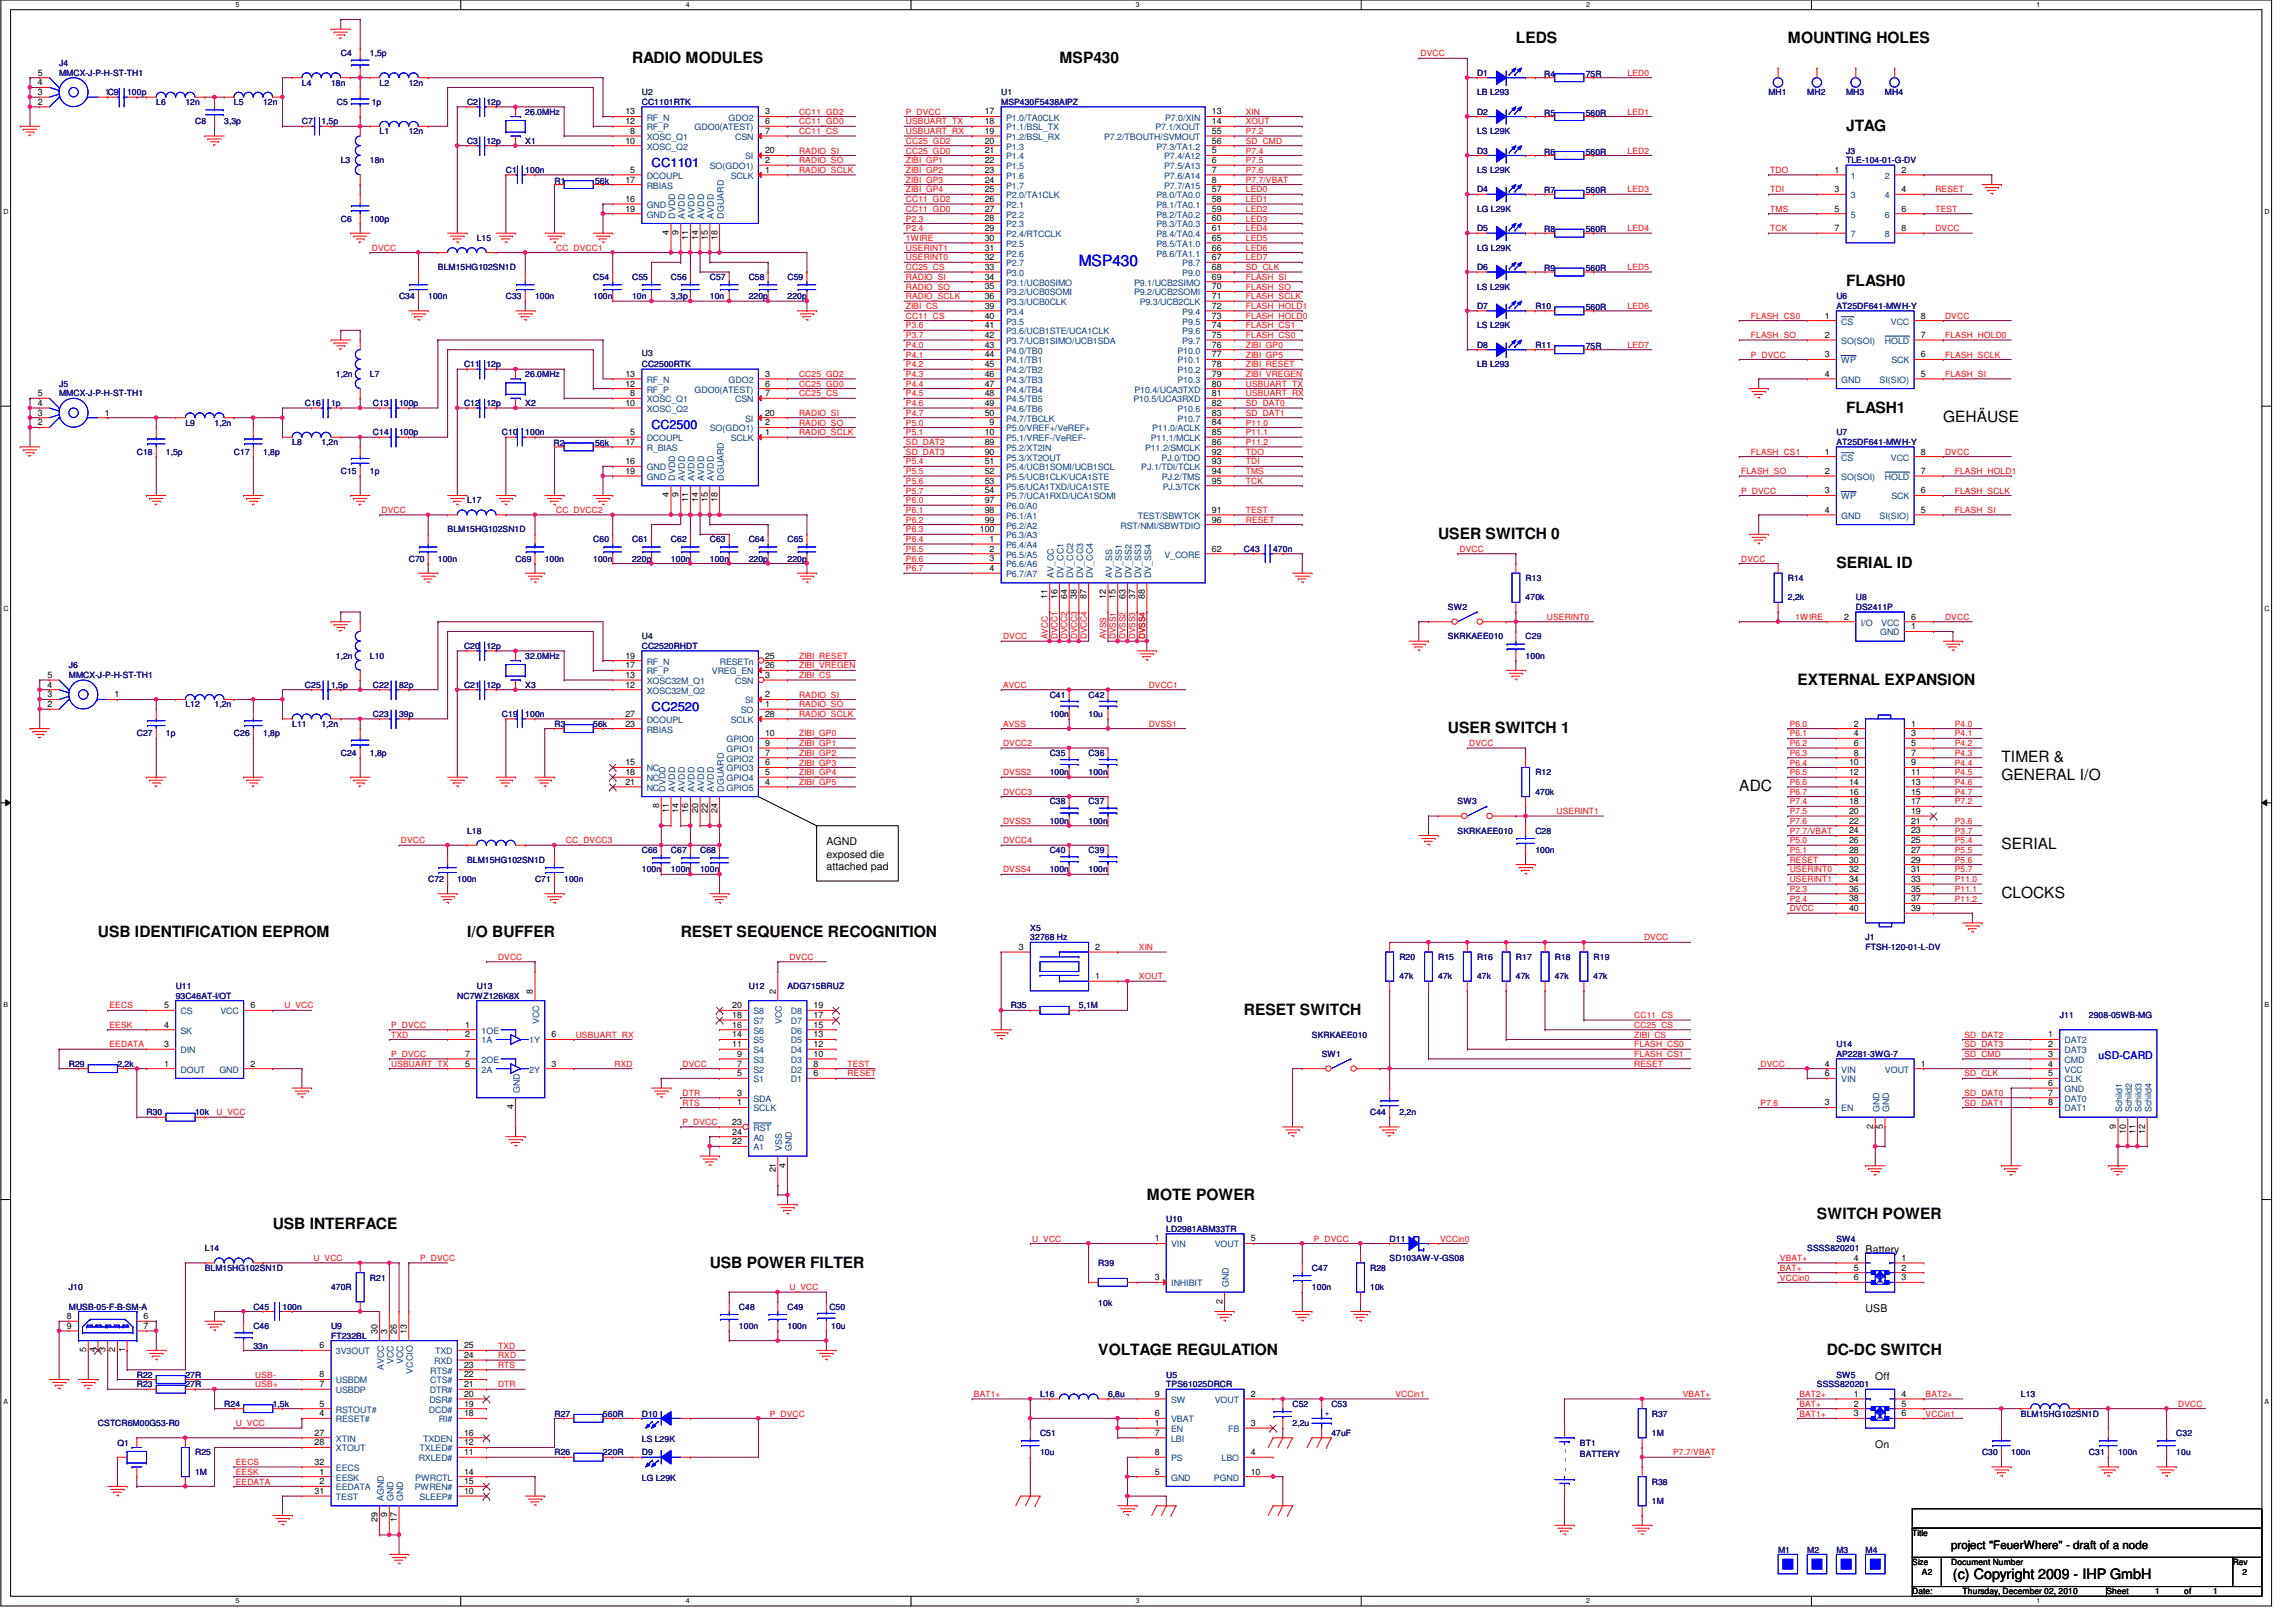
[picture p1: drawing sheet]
<svg xmlns="http://www.w3.org/2000/svg" width="420mm" height="297mm" viewBox="0 0 420 297" stroke-linecap="round" stroke-linejoin="round" font-family="sans-serif">
<defs><g id="words">
<g font-size="2.8">
<text x="115.7" y="11.5">RADIO MODULES</text>
<text x="194" y="11.5">MSP430</text>
<text x="277.5" y="8">LEDS</text>
<text x="327.3" y="8">MOUNTING HOLES</text>
<text x="338" y="24">JTAG</text>
<text x="338" y="52.4">FLASH0</text>
<text x="338" y="75.5">FLASH1</text>
<text x="355.8" y="77.2">GEHÄUSE</text>
<text x="263.3" y="98.6">USER SWITCH 0</text>
<text x="336.2" y="104">SERIAL ID</text>
<text x="329.1" y="125.3">EXTERNAL EXPANSION</text>
<text x="265.1" y="134.2">USER SWITCH 1</text>
<text x="366.4" y="139.4">TIMER &amp;</text>
<text x="366.4" y="142.7">GENERAL I/O</text>
<text x="318.4" y="144.8">ADC</text>
<text x="366.4" y="155.4">SERIAL</text>
<text x="366.4" y="164.3">CLOCKS</text>
<text x="17.9" y="171.5">USB IDENTIFICATION EEPROM</text>
<text x="85.5" y="171.5">I/O BUFFER</text>
<text x="124.6" y="171.5">RESET SEQUENCE RECOGNITION</text>
<text x="227.7" y="185.8">RESET SWITCH</text>
<text x="210" y="219.5">MOTE POWER</text>
<text x="49.9" y="224.9">USB INTERFACE</text>
<text x="332.6" y="223.1">SWITCH POWER</text>
<text x="130" y="232">USB POWER FILTER</text>
<text x="201.1" y="248">VOLTAGE REGULATION</text>
<text x="334.4" y="248">DC-DC SWITCH</text>
</g>
<text font-size="2.8" fill="#00f" x="197.5" y="48.8">MSP430</text>
<text font-size="2.6" x="357.5" y="289">(c) Copyright 2009 - IHP GmbH</text>
<g font-size="2.3" fill="#00f">
<text x="119.3" y="30.5">CC1101</text>
<text x="119.3" y="78.5">CC2500</text>
<text x="119.3" y="130.1">CC2520</text>
</g>
<text font-size="2.1" x="357.2" y="283.4">project &quot;FeuerWhere&quot; - draft of a node</text>
<g font-size="1.9">
<text x="151.3" y="154.7">AGND</text>
<text x="151.3" y="157">exposed die</text>
<text x="151.3" y="159.3">attached pad</text>
<text x="341.5" y="229.4">Battery</text>
<text x="341.5" y="240">USB</text>
<text x="343.3" y="252.5">Off</text>
<text x="343.3" y="264.9">On</text>
</g>
<text font-size="1.9" fill="#00f" x="384.2" y="193.8">uSD-CARD</text>
<g font-size="1.6" fill="#000080">
<text x="62.4" y="10.3">C4</text>
<text x="67.7" y="10.3">1,5p</text>
<text x="10.8" y="12.1">J4</text>
<text x="10.8" y="13.9">MMCX-J-P-H-ST-TH1</text>
<text x="23.3" y="17.4">100p</text>
<text x="55.3" y="15.7">L4</text>
<text x="60.6" y="15.7">18n</text>
<text x="69.5" y="15.7">L2</text>
<text x="74.8" y="15.7">12n</text>
<text x="270.4" y="13.9">D1</text>
<text x="270.4" y="17.4">LB L293</text>
<text x="282.7" y="14.1">R4</text>
<text x="290.3" y="14.1">75R</text>
<text x="323.8" y="17.4">MH1</text>
<text x="330.9" y="17.4">MH2</text>
<text x="338" y="17.4">MH3</text>
<text x="345.1" y="17.4">MH4</text>
<text x="28.6" y="19.2">L6</text>
<text x="33.9" y="19.2">12n</text>
<text x="35.7" y="22.8">C8</text>
<text x="41.1" y="22.8">3,3p</text>
<text x="42.8" y="19.2">L5</text>
<text x="48.2" y="19.2">12n</text>
<text x="55.3" y="22.8">C7</text>
<text x="58.8" y="22.8">1,5p</text>
<text x="61.7" y="19.2">C5</text>
<text x="68.1" y="19.2">1p</text>
<text x="85.5" y="19.2">C2</text>
<text x="89.1" y="19.2">12p</text>
<text x="96.2" y="21">26.0MHz</text>
<text x="117.5" y="19.2">CC1101RTK</text>
<text x="183.3" y="19.2">MSP430F5438AIPZ</text>
<text x="270.4" y="21">D2</text>
<text x="282.7" y="21.2">R5</text>
<text x="290.3" y="21.2">560R</text>
<text x="62.4" y="29.9">L3</text>
<text x="67.7" y="29.9">18n</text>
<text x="69.5" y="24.6">L1</text>
<text x="74.8" y="24.6">12n</text>
<text x="85.5" y="26.3">C3</text>
<text x="89.1" y="26.3">12p</text>
<text x="96.2" y="26.3">X1</text>
<text x="270.4" y="28.1">D3</text>
<text x="270.4" y="24.6">LS L29K</text>
<text x="282.7" y="28.3">R6</text>
<text x="290.3" y="28.3">560R</text>
<text x="338" y="28.1">J3</text>
<text x="338" y="29.9">TLE-104-01-G-DV</text>
<text x="92.6" y="31.7">C1</text>
<text x="96.2" y="31.7">100n</text>
<text x="101.5" y="33.6">R1</text>
<text x="109" y="33.6">56k</text>
<text x="270.4" y="35.2">D4</text>
<text x="270.4" y="31.7">LS L29K</text>
<text x="282.7" y="35.4">R7</text>
<text x="290.3" y="35.4">560R</text>
<text x="62.4" y="40.6">C6</text>
<text x="67.7" y="40.6">100p</text>
<text x="270.4" y="38.8">LG L29K</text>
<text x="87.3" y="44.1">L15</text>
<text x="270.4" y="42.3">D5</text>
<text x="270.4" y="45.9">LG L29K</text>
<text x="282.7" y="42.5">R8</text>
<text x="290.3" y="42.5">560R</text>
<text x="80.2" y="49.4">BLM15HG102SN1D</text>
<text x="108.6" y="51.2">C54</text>
<text x="115.7" y="51.2">C55</text>
<text x="122.8" y="51.2">C56</text>
<text x="130" y="51.2">C57</text>
<text x="137.1" y="51.2">C58</text>
<text x="144.2" y="51.2">C59</text>
<text x="270.4" y="49.4">D6</text>
<text x="270.4" y="53">LS L29K</text>
<text x="282.7" y="49.6">R9</text>
<text x="290.3" y="49.6">560R</text>
<text x="73.1" y="54.8">C34</text>
<text x="78.4" y="54.8">100n</text>
<text x="92.6" y="54.8">C33</text>
<text x="97.9" y="54.8">100n</text>
<text x="108.6" y="54.8">100n</text>
<text x="115.7" y="54.8">10n</text>
<text x="122.8" y="54.8">3,3p</text>
<text x="130" y="54.8">10n</text>
<text x="137.1" y="54.8">220p</text>
<text x="144.2" y="54.8">220p</text>
<text x="270.4" y="56.6">D7</text>
<text x="281.1" y="56.6">R10</text>
<text x="290.3" y="56.7">560R</text>
<text x="336.2" y="54.8">U6</text>
<text x="336.2" y="56.6">AT25DF641-MWH-Y</text>
<text x="270.4" y="63.7">D8</text>
<text x="270.4" y="60.1">LS L29K</text>
<text x="281.1" y="63.7">R11</text>
<text x="290.3" y="63.8">75R</text>
<text x="10.8" y="70.8">J5</text>
<text x="61.5" y="69">1,2n</text>
<text x="67.7" y="69">L7</text>
<text x="85" y="67.2">C11</text>
<text x="89.1" y="67.2">12p</text>
<text x="96.2" y="69">26.0MHz</text>
<text x="117.5" y="67.2">CC2500RTK</text>
<text x="270.4" y="67.2">LB L293</text>
<text x="10.8" y="72.6">MMCX-J-P-H-ST-TH1</text>
<text x="33.9" y="77.9">L9</text>
<text x="39.3" y="77.9">1,2n</text>
<text x="55.8" y="74.3">C16</text>
<text x="60.6" y="74.3">1p</text>
<text x="68.3" y="74.3">C13</text>
<text x="73.1" y="74.3">100p</text>
<text x="85" y="74.3">C12</text>
<text x="89.1" y="74.3">12p</text>
<text x="96.2" y="74.3">X2</text>
<text x="25" y="83.2">C18</text>
<text x="30.4" y="83.2">1,5p</text>
<text x="42.8" y="83.2">C17</text>
<text x="48.2" y="83.2">1,8p</text>
<text x="53.5" y="81.4">L8</text>
<text x="58.8" y="81.4">1,2n</text>
<text x="68.3" y="79.7">C14</text>
<text x="73.1" y="79.7">100p</text>
<text x="91.9" y="79.7">C10</text>
<text x="96.2" y="79.7">100n</text>
<text x="101.3" y="81.6">R2</text>
<text x="109" y="81.6">56k</text>
<text x="336.2" y="79.7">U7</text>
<text x="336.2" y="81.4">AT25DF641-MWH-Y</text>
<text x="62.4" y="86.8">C15</text>
<text x="67.7" y="86.8">1p</text>
<text x="85.5" y="92.1">L17</text>
<text x="81.9" y="97.5">BLM15HG102SN1D</text>
<text x="108.6" y="99.2">C60</text>
<text x="115.7" y="99.2">C61</text>
<text x="122.8" y="99.2">C62</text>
<text x="130" y="99.2">C63</text>
<text x="137.1" y="99.2">C64</text>
<text x="144.2" y="99.2">C65</text>
<text x="227.7" y="101">C43</text>
<text x="233.1" y="101">470n</text>
<text x="74.8" y="102.8">C70</text>
<text x="80.2" y="102.8">100n</text>
<text x="94.4" y="102.8">C69</text>
<text x="99.7" y="102.8">100n</text>
<text x="108.6" y="102.8">100n</text>
<text x="115.7" y="102.8">220p</text>
<text x="122.8" y="102.8">100n</text>
<text x="130" y="102.8">100n</text>
<text x="137.1" y="102.8">220p</text>
<text x="144.2" y="102.8">220p</text>
<text x="279.3" y="106.3">R13</text>
<text x="327.3" y="106.3">R14</text>
<text x="265.1" y="111.7">SW2</text>
<text x="279.3" y="109.9">470k</text>
<text x="327.3" y="109.9">2,2k</text>
<text x="339.8" y="111.7">DS2411P</text>
<text x="339.8" y="109.9">U8</text>
<text x="85" y="118.8">C20</text>
<text x="89.1" y="118.8">12p</text>
<text x="117.5" y="118.8">CC2520RHDT</text>
<text x="265.1" y="117">SKRKAEE010</text>
<text x="279.3" y="117">C29</text>
<text x="12.6" y="122.3">J6</text>
<text x="12.6" y="124.1">MMCX-J-P-H-ST-TH1</text>
<text x="55.8" y="125.9">C25</text>
<text x="60.6" y="125.9">1,5p</text>
<text x="61.5" y="120.6">1,2n</text>
<text x="67.7" y="120.6">L10</text>
<text x="68.3" y="125.9">C22</text>
<text x="73.1" y="125.9">82p</text>
<text x="85" y="125.9">C21</text>
<text x="89.1" y="125.9">12p</text>
<text x="96.2" y="125.9">X3</text>
<text x="96.2" y="120.6">32.0MHz</text>
<text x="279.3" y="120.6">100n</text>
<text x="33.9" y="129.5">L12</text>
<text x="39.3" y="129.5">1,2n</text>
<text x="68.3" y="131.2">C23</text>
<text x="73.1" y="131.2">39p</text>
<text x="91.9" y="131.2">C19</text>
<text x="96.2" y="131.2">100n</text>
<text x="192.2" y="127.7">C41</text>
<text x="192.2" y="131.2">100n</text>
<text x="199.3" y="127.7">C42</text>
<text x="199.3" y="131.2">10u</text>
<text x="25" y="134.8">C27</text>
<text x="30.4" y="134.8">1p</text>
<text x="42.8" y="134.8">C26</text>
<text x="48.2" y="134.8">1,8p</text>
<text x="53.5" y="133">L11</text>
<text x="58.8" y="133">1,2n</text>
<text x="101.5" y="133">R3</text>
<text x="108.6" y="133">56k</text>
<text x="62.4" y="138.3">C24</text>
<text x="67.7" y="138.3">1,8p</text>
<text x="192.2" y="138.3">C35</text>
<text x="192.2" y="141.9">100n</text>
<text x="199.3" y="138.3">C36</text>
<text x="199.3" y="141.9">100n</text>
<text x="281.1" y="141.9">R12</text>
<text x="192.2" y="147.2">C38</text>
<text x="199.3" y="147.2">C37</text>
<text x="266.9" y="147.2">SW3</text>
<text x="281.1" y="145.5">470k</text>
<text x="85.5" y="152.6">L18</text>
<text x="192.2" y="150.8">100n</text>
<text x="199.3" y="150.8">100n</text>
<text x="266.9" y="152.6">SKRKAEE010</text>
<text x="281.1" y="152.6">C28</text>
<text x="78.4" y="161.5">C72</text>
<text x="83.7" y="161.5">100n</text>
<text x="85.5" y="157.9">BLM15HG102SN1D</text>
<text x="97.9" y="161.5">C71</text>
<text x="103.3" y="161.5">100n</text>
<text x="117.5" y="156.1">C66</text>
<text x="117.5" y="159.7">100n</text>
<text x="122.8" y="156.1">C67</text>
<text x="122.8" y="159.7">100n</text>
<text x="128.2" y="156.1">C68</text>
<text x="128.2" y="159.7">100n</text>
<text x="192.2" y="156.1">C40</text>
<text x="192.2" y="159.7">100n</text>
<text x="199.3" y="156.1">C39</text>
<text x="199.3" y="159.7">100n</text>
<text x="281.1" y="156.1">100n</text>
<text x="188.6" y="172.1">32768 Hz</text>
<text x="188.6" y="170.3">X5</text>
<text x="341.5" y="172.1">J1</text>
<text x="341.5" y="173.9">FTSH-120-01-L-DV</text>
<text x="256.2" y="175.7">R20</text>
<text x="256.2" y="179.2">47k</text>
<text x="263.3" y="175.7">R15</text>
<text x="263.3" y="179.2">47k</text>
<text x="270.4" y="175.7">R16</text>
<text x="270.4" y="179.2">47k</text>
<text x="277.5" y="175.7">R17</text>
<text x="277.5" y="179.2">47k</text>
<text x="284.6" y="175.7">R18</text>
<text x="284.6" y="179.2">47k</text>
<text x="291.7" y="175.7">R19</text>
<text x="291.7" y="179.2">47k</text>
<text x="32.2" y="182.8">93C46AT-I/OT</text>
<text x="32.2" y="181">U11</text>
<text x="83.7" y="182.8">NC7WZ126K8X</text>
<text x="87.3" y="181">U13</text>
<text x="137.1" y="181">U12</text>
<text x="144.2" y="181">ADG715BRUZ</text>
<text x="185.1" y="184.6">R35</text>
<text x="197.5" y="184.6">5,1M</text>
<text x="240.2" y="189.9">SKRKAEE010</text>
<text x="336.2" y="191.7">U14</text>
<text x="377.1" y="186.4">J11</text>
<text x="382.4" y="186.4">2908-05WB-MG</text>
<text x="12.6" y="195.2">R29</text>
<text x="21.5" y="195.2">2,2k</text>
<text x="242" y="193.5">SW1</text>
<text x="336.2" y="193.5">AP2281-3WG-7</text>
<text x="26.8" y="204.1">R30</text>
<text x="35.7" y="204.1">10k</text>
<text x="250.9" y="204.1">C44</text>
<text x="256.2" y="204.1">2,2n</text>
<text x="213.5" y="225.5">LD2981ABM33TR</text>
<text x="213.5" y="223.7">U10</text>
<text x="254.4" y="227.2">D11</text>
<text x="336.2" y="227.2">SW4</text>
<text x="37.5" y="229">L14</text>
<text x="37.5" y="232.6">BLM15HG102SN1D</text>
<text x="201.1" y="231.7">R39</text>
<text x="240.2" y="232.6">C47</text>
<text x="250.9" y="232.6">R28</text>
<text x="254.4" y="230.8">SD103AW-V-GS08</text>
<text x="330.9" y="229">SSSS820201</text>
<text x="12.6" y="236.1">J10</text>
<text x="12.6" y="239.7">MUSB-05-F-B-SM-A</text>
<text x="46.4" y="239.7">C45</text>
<text x="51.7" y="239.7">100n</text>
<text x="60.6" y="236.1">470R</text>
<text x="67.7" y="234.4">R21</text>
<text x="135.3" y="239.7">C48</text>
<text x="144.2" y="239.7">C49</text>
<text x="151.8" y="239.7">C50</text>
<text x="201.1" y="239">10k</text>
<text x="240.2" y="236.1">100n</text>
<text x="250.9" y="236.1">10k</text>
<text x="46.4" y="243.2">C46</text>
<text x="60.6" y="245">FT232BL</text>
<text x="60.6" y="243.2">U9</text>
<text x="135.3" y="243.2">100n</text>
<text x="144.2" y="243.2">100n</text>
<text x="152.2" y="243.2">10u</text>
<text x="46.4" y="246.8">33n</text>
<text x="25" y="252.1">R22</text>
<text x="25" y="253.9">R23</text>
<text x="33.9" y="252.1">27R</text>
<text x="33.9" y="253.9">27R</text>
<text x="41.1" y="257.5">R24</text>
<text x="49.9" y="257.5">1,5k</text>
<text x="190.4" y="255.7">L16</text>
<text x="202.8" y="255.7">6,8u</text>
<text x="213.5" y="253.9">TPS61025DRCR</text>
<text x="213.5" y="252.1">U5</text>
<text x="236.6" y="257.5">C52</text>
<text x="243.7" y="257.5">C53</text>
<text x="332.6" y="253.9">SSSS820201</text>
<text x="336.2" y="252.1">SW5</text>
<text x="370" y="255.7">L13</text>
<text x="17.9" y="261">CSTCR6M00G53-R0</text>
<text x="101.5" y="259.2">R27</text>
<text x="110.4" y="259.2">560R</text>
<text x="117.5" y="259.2">D10</text>
<text x="117.5" y="263.9">LS L29K</text>
<text x="190.4" y="262.8">C51</text>
<text x="236.6" y="261">2,2u</text>
<text x="243.7" y="262.8">47uF</text>
<text x="302.4" y="259.2">R37</text>
<text x="302.4" y="262.8">1M</text>
<text x="370" y="259.2">BLM15HG102SN1D</text>
<text x="398.4" y="262.8">C32</text>
<text x="21.5" y="264.6">Q1</text>
<text x="35.7" y="266.4">R25</text>
<text x="35.7" y="269.9">1M</text>
<text x="101.5" y="266.4">R26</text>
<text x="110.4" y="266.4">220R</text>
<text x="117.5" y="266.4">D9</text>
<text x="190.4" y="266.4">10u</text>
<text x="289.3" y="264.6">BT1</text>
<text x="289.3" y="266.7">BATTERY</text>
<text x="362.9" y="266.4">C30</text>
<text x="368.2" y="266.4">100n</text>
<text x="382.4" y="266.4">C31</text>
<text x="387.8" y="266.4">100n</text>
<text x="398.4" y="266.4">10u</text>
<text x="117.5" y="271">LG L29K</text>
<text x="302.4" y="271.7">R38</text>
<text x="302.4" y="275.3">1M</text>
<text x="325.5" y="284.1">M1</text>
<text x="330.9" y="284.1">M2</text>
<text x="336.2" y="284.1">M3</text>
<text x="341.5" y="284.1">M4</text>
</g>
<g font-size="1.6" fill="#f00">
<text x="260.1" y="10.3">DVCC</text>
<text x="298" y="13.9">LED0</text>
<text x="146.3" y="21">CC11_GD2</text>
<text x="146.3" y="22.8">CC11_GD0</text>
<text x="165.9" y="21">P_DVCC</text>
<text x="165.9" y="22.8">USBUART_TX</text>
<text x="228.1" y="21">XIN</text>
<text x="228.1" y="22.8">XOUT</text>
<text x="298" y="21">LED1</text>
<text x="146.3" y="24.6">CC11_CS</text>
<text x="146.3" y="29.9">RADIO_SO</text>
<text x="146.3" y="28.1">RADIO_SI</text>
<text x="165.9" y="28.1">CC25_GD0</text>
<text x="165.9" y="26.3">CC25_GD2</text>
<text x="165.9" y="29.9">ZIBI_GP1</text>
<text x="165.9" y="24.6">USBUART_RX</text>
<text x="228.1" y="24.6">P7.2</text>
<text x="228.1" y="28.1">P7.4</text>
<text x="228.1" y="29.9">P7.5</text>
<text x="228.1" y="26.3">SD_CMD</text>
<text x="298" y="28.1">LED2</text>
<text x="146.3" y="31.7">RADIO_SCLK</text>
<text x="165.9" y="31.7">ZIBI_GP2</text>
<text x="165.9" y="33.4">ZIBI_GP3</text>
<text x="165.9" y="35.2">ZIBI_GP4</text>
<text x="228.1" y="35.2">LED0</text>
<text x="228.1" y="31.7">P7.6</text>
<text x="228.1" y="33.4">P7.7/VBAT</text>
<text x="298" y="35.2">LED3</text>
<text x="324.1" y="31.7">TDO</text>
<text x="324.1" y="35.2">TDI</text>
<text x="354.3" y="35.2">RESET</text>
<text x="165.9" y="37">CC11_GD2</text>
<text x="165.9" y="38.8">CC11_GD0</text>
<text x="165.9" y="40.6">P2.3</text>
<text x="228.1" y="37">LED1</text>
<text x="228.1" y="38.8">LED2</text>
<text x="228.1" y="40.6">LED3</text>
<text x="324.1" y="38.8">TMS</text>
<text x="354.3" y="38.8">TEST</text>
<text x="68.1" y="45.9">DVCC</text>
<text x="101.8" y="45.9">CC_DVCC1</text>
<text x="165.9" y="47.7">USERINT0</text>
<text x="165.9" y="45.9">USERINT1</text>
<text x="165.9" y="44.1">1WIRE</text>
<text x="165.9" y="42.3">P2.4</text>
<text x="228.1" y="42.3">LED4</text>
<text x="228.1" y="44.1">LED5</text>
<text x="228.1" y="45.9">LED6</text>
<text x="228.1" y="47.7">LED7</text>
<text x="298" y="42.3">LED4</text>
<text x="324.1" y="42.3">TCK</text>
<text x="354.3" y="42.3">DVCC</text>
<text x="165.9" y="53">RADIO_SO</text>
<text x="165.9" y="51.2">RADIO_SI</text>
<text x="165.9" y="49.4">CC25_CS</text>
<text x="228.1" y="53">FLASH_SO</text>
<text x="228.1" y="51.2">FLASH_SI</text>
<text x="228.1" y="49.4">SD_CLK</text>
<text x="298" y="49.4">LED5</text>
<text x="165.9" y="58.3">CC11_CS</text>
<text x="165.9" y="54.8">RADIO_SCLK</text>
<text x="165.9" y="56.6">ZIBI_CS</text>
<text x="228.1" y="54.8">FLASH_SCLK</text>
<text x="228.1" y="58.3">FLASH_HOLD0</text>
<text x="228.1" y="56.6">FLASH_HOLD1</text>
<text x="298" y="56.6">LED6</text>
<text x="320.5" y="58.3">FLASH_CS0</text>
<text x="356.1" y="58.3">DVCC</text>
<text x="165.9" y="60.1">P3.6</text>
<text x="165.9" y="61.9">P3.7</text>
<text x="165.9" y="63.7">P4.0</text>
<text x="165.9" y="65.4">P4.1</text>
<text x="228.1" y="63.7">ZIBI_GP0</text>
<text x="228.1" y="65.4">ZIBI_GP5</text>
<text x="228.1" y="61.9">FLASH_CS0</text>
<text x="228.1" y="60.1">FLASH_CS1</text>
<text x="298" y="63.7">LED7</text>
<text x="320.5" y="61.9">FLASH_SO</text>
<text x="320.5" y="65.4">P_DVCC</text>
<text x="356.1" y="61.9">FLASH_HOLD0</text>
<text x="356.1" y="65.4">FLASH_SCLK</text>
<text x="146.3" y="70.8">CC25_GD0</text>
<text x="146.3" y="69">CC25_GD2</text>
<text x="165.9" y="67.2">P4.2</text>
<text x="165.9" y="69">P4.3</text>
<text x="165.9" y="70.8">P4.4</text>
<text x="228.1" y="69">ZIBI_VREGEN</text>
<text x="228.1" y="67.2">ZIBI_RESET</text>
<text x="228.1" y="70.8">USBUART_TX</text>
<text x="356.1" y="69">FLASH_SI</text>
<text x="146.3" y="77.9">RADIO_SO</text>
<text x="146.3" y="76.1">RADIO_SI</text>
<text x="146.3" y="72.6">CC25_CS</text>
<text x="165.9" y="72.6">P4.5</text>
<text x="165.9" y="74.3">P4.6</text>
<text x="165.9" y="76.1">P4.7</text>
<text x="165.9" y="77.9">P5.0</text>
<text x="228.1" y="72.6">USBUART_RX</text>
<text x="228.1" y="77.9">P11.0</text>
<text x="228.1" y="74.3">SD_DAT0</text>
<text x="228.1" y="76.1">SD_DAT1</text>
<text x="146.3" y="79.7">RADIO_SCLK</text>
<text x="165.9" y="79.7">P5.1</text>
<text x="165.9" y="81.4">SD_DAT2</text>
<text x="165.9" y="83.2">SD_DAT3</text>
<text x="228.1" y="83.2">TDO</text>
<text x="228.1" y="79.7">P11.1</text>
<text x="228.1" y="81.4">P11.2</text>
<text x="320.5" y="83.2">FLASH_CS1</text>
<text x="356.1" y="83.2">DVCC</text>
<text x="165.9" y="85">P5.4</text>
<text x="165.9" y="86.8">P5.5</text>
<text x="165.9" y="88.6">P5.6</text>
<text x="228.1" y="85">TDI</text>
<text x="228.1" y="86.8">TMS</text>
<text x="228.1" y="88.6">TCK</text>
<text x="318.8" y="86.8">FLASH_SO</text>
<text x="357.9" y="86.8">FLASH_HOLD1</text>
<text x="69.8" y="93.9">DVCC</text>
<text x="101.8" y="93.9">CC_DVCC2</text>
<text x="165.9" y="90.3">P5.7</text>
<text x="165.9" y="92.1">P6.0</text>
<text x="165.9" y="93.9">P6.1</text>
<text x="165.9" y="95.7">P6.2</text>
<text x="228.1" y="95.7">RESET</text>
<text x="228.1" y="93.9">TEST</text>
<text x="318.8" y="90.3">P_DVCC</text>
<text x="357.9" y="90.3">FLASH_SCLK</text>
<text x="357.9" y="93.9">FLASH_SI</text>
<text x="165.9" y="97.5">P6.3</text>
<text x="165.9" y="99.2">P6.4</text>
<text x="165.9" y="101">P6.5</text>
<text x="267.2" y="101">DVCC</text>
<text x="165.9" y="102.8">P6.6</text>
<text x="165.9" y="104.6">P6.7</text>
<text x="318.8" y="102.8">DVCC</text>
<text x="283.2" y="113.5">USERINT0</text>
<text x="328.7" y="113.5">1WIRE</text>
<text x="356.1" y="113.5">DVCC</text>
<text x="183.6" y="117">DVCC</text>
<text x="191.8" y="117" transform="rotate(-90 191.8 117)">AVCC</text>
<text x="193.6" y="117" transform="rotate(-90 193.6 117)">DVCC1</text>
<text x="195.4" y="117" transform="rotate(-90 195.4 117)">DVCC2</text>
<text x="197.2" y="117" transform="rotate(-90 197.2 117)">DVCC3</text>
<text x="199" y="117" transform="rotate(-90 199 117)">DVCC4</text>
<text x="202.5" y="117" transform="rotate(-90 202.5 117)">AVSS</text>
<text x="204.3" y="117" transform="rotate(-90 204.3 117)">DVSS1</text>
<text x="206.1" y="117" transform="rotate(-90 206.1 117)">DVSS2</text>
<text x="207.8" y="117" transform="rotate(-90 207.8 117)">DVSS3</text>
<text x="209.6" y="117" transform="rotate(-90 209.6 117)">DVSS4</text>
<text x="146.3" y="124.1">ZIBI_CS</text>
<text x="146.3" y="122.3">ZIBI_VREGEN</text>
<text x="146.3" y="120.6">ZIBI_RESET</text>
<text x="183.6" y="125.9">AVCC</text>
<text x="210.3" y="125.9">DVCC1</text>
<text x="146.3" y="129.5">RADIO_SO</text>
<text x="146.3" y="127.7">RADIO_SI</text>
<text x="146.3" y="131.2">RADIO_SCLK</text>
<text x="146.3" y="134.8">ZIBI_GP0</text>
<text x="146.3" y="136.6">ZIBI_GP1</text>
<text x="183.6" y="136.6">DVCC2</text>
<text x="183.6" y="133">AVSS</text>
<text x="210.3" y="133">DVSS1</text>
<text x="269" y="136.6">DVCC</text>
<text x="327.6" y="133">P6.0</text>
<text x="327.6" y="134.8">P6.1</text>
<text x="327.6" y="136.6">P6.2</text>
<text x="357.9" y="133">P4.0</text>
<text x="357.9" y="134.8">P4.1</text>
<text x="357.9" y="136.6">P4.2</text>
<text x="146.3" y="138.3">ZIBI_GP2</text>
<text x="146.3" y="140.1">ZIBI_GP3</text>
<text x="146.3" y="141.9">ZIBI_GP4</text>
<text x="146.3" y="143.7">ZIBI_GP5</text>
<text x="183.6" y="141.9">DVSS2</text>
<text x="327.6" y="138.3">P6.3</text>
<text x="327.6" y="140.1">P6.4</text>
<text x="327.6" y="141.9">P6.5</text>
<text x="327.6" y="143.7">P6.6</text>
<text x="357.9" y="140.1">P4.4</text>
<text x="357.9" y="141.9">P4.5</text>
<text x="357.9" y="143.7">P4.6</text>
<text x="357.9" y="138.3">P4.3</text>
<text x="183.6" y="145.5">DVCC3</text>
<text x="285" y="149">USERINT1</text>
<text x="327.6" y="145.5">P6.7</text>
<text x="327.6" y="147.2">P7.4</text>
<text x="327.6" y="149">P7.5</text>
<text x="357.9" y="145.5">P4.7</text>
<text x="357.9" y="147.2">P7.2</text>
<text x="73.4" y="154.3">DVCC</text>
<text x="103.6" y="154.3">CC_DVCC3</text>
<text x="183.6" y="150.8">DVSS3</text>
<text x="183.6" y="154.3">DVCC4</text>
<text x="327.6" y="154.3">P5.0</text>
<text x="327.6" y="150.8">P7.6</text>
<text x="327.6" y="152.6">P7.7/VBAT</text>
<text x="357.9" y="150.8">P3.6</text>
<text x="357.9" y="152.6">P3.7</text>
<text x="357.9" y="154.3">P5.4</text>
<text x="183.6" y="159.7">DVSS4</text>
<text x="327.6" y="156.1">P5.1</text>
<text x="327.6" y="159.7">USERINT0</text>
<text x="327.6" y="161.5">USERINT1</text>
<text x="327.6" y="157.9">RESET</text>
<text x="357.9" y="159.7">P5.7</text>
<text x="357.9" y="156.1">P5.5</text>
<text x="357.9" y="157.9">P5.6</text>
<text x="357.9" y="161.5">P11.0</text>
<text x="327.6" y="163.2">P2.3</text>
<text x="327.6" y="165">P2.4</text>
<text x="327.6" y="166.8">DVCC</text>
<text x="357.9" y="163.2">P11.1</text>
<text x="357.9" y="165">P11.2</text>
<text x="208.5" y="173.9">XIN</text>
<text x="301" y="172.1">DVCC</text>
<text x="91.2" y="175.7">DVCC</text>
<text x="144.5" y="175.7">DVCC</text>
<text x="208.5" y="179.2">XOUT</text>
<text x="20.1" y="184.6">EECS</text>
<text x="52.1" y="184.6">U_VCC</text>
<text x="20.1" y="191.7">EEDATA</text>
<text x="20.1" y="188.1">EESK</text>
<text x="71.6" y="189.9">TXD</text>
<text x="71.6" y="188.1">P_DVCC</text>
<text x="105.4" y="189.9">USBUART_RX</text>
<text x="299.2" y="189.9">ZIBI_CS</text>
<text x="299.2" y="188.1">CC25_CS</text>
<text x="299.2" y="186.4">CC11_CS</text>
<text x="299.2" y="191.7">FLASH_CS0</text>
<text x="359.7" y="189.9">SD_DAT2</text>
<text x="359.7" y="191.7">SD_DAT3</text>
<text x="71.6" y="195.2">USBUART_TX</text>
<text x="71.6" y="193.5">P_DVCC</text>
<text x="112.5" y="195.2">RXD</text>
<text x="125" y="195.2">DVCC</text>
<text x="155.2" y="195.2">TEST</text>
<text x="155.2" y="197">RESET</text>
<text x="299.2" y="193.5">FLASH_CS1</text>
<text x="299.2" y="195.2">RESET</text>
<text x="322.3" y="195.2">DVCC</text>
<text x="359.7" y="197">SD_CLK</text>
<text x="359.7" y="193.5">SD_CMD</text>
<text x="125" y="200.6">DTR</text>
<text x="125" y="202.4">RTS</text>
<text x="322.3" y="202.4">P7.6</text>
<text x="359.7" y="200.6">SD_DAT0</text>
<text x="359.7" y="202.4">SD_DAT1</text>
<text x="39.6" y="204.1">U_VCC</text>
<text x="125" y="205.9">P_DVCC</text>
<text x="189" y="227.2">U_VCC</text>
<text x="240.5" y="227.2">P_DVCC</text>
<text x="263.6" y="227.2">VCCin0</text>
<text x="57.4" y="230.8">U_VCC</text>
<text x="77" y="230.8">P_DVCC</text>
<text x="325.9" y="232.6">BAT+</text>
<text x="325.9" y="230.8">VBAT+</text>
<text x="144.5" y="236.1">U_VCC</text>
<text x="325.9" y="234.4">VCCin0</text>
<text x="91.2" y="246.8">TXD</text>
<text x="91.2" y="248.6">RXD</text>
<text x="91.2" y="250.4">RTS</text>
<text x="46.7" y="253.9">USB+</text>
<text x="46.7" y="252.1">USB-</text>
<text x="91.2" y="253.9">DTR</text>
<text x="178.3" y="255.7">BAT1+</text>
<text x="255.5" y="255.7">VCCin1</text>
<text x="308.1" y="255.7">VBAT+</text>
<text x="329.4" y="255.7">BAT2+</text>
<text x="329.4" y="257.5">BAT+</text>
<text x="352.5" y="255.7">BAT2+</text>
<text x="398.8" y="257.5">DVCC</text>
<text x="43.2" y="261">U_VCC</text>
<text x="141" y="259.2">P_DVCC</text>
<text x="329.4" y="259.2">BAT1+</text>
<text x="352.5" y="259.2">VCCin1</text>
<text x="43.2" y="269.9">EESK</text>
<text x="43.2" y="268.1">EECS</text>
<text x="306.3" y="266.4">P7.7/VBAT</text>
<text x="43.2" y="271.7">EEDATA</text>
</g>
<g font-size="1.6">
<text x="6.9" y="17.4">3</text>
<text x="6.9" y="15.6">4</text>
<text x="6.9" y="13.8">5</text>
<text x="19.2" y="17.4">1C9</text>
<text x="6.9" y="19.2">2</text>
<text x="114.5" y="22.7">12</text>
<text x="114.5" y="21">13</text>
<text x="140.1" y="21">3</text>
<text x="140.1" y="22.7">6</text>
<text x="180.3" y="21">17</text>
<text x="180.3" y="22.7">18</text>
<text x="221.9" y="21">13</text>
<text x="221.9" y="22.7">14</text>
<text x="114.5" y="26.3">10</text>
<text x="115.4" y="24.5">8</text>
<text x="140.1" y="29.8">2</text>
<text x="140.1" y="24.5">7</text>
<text x="140.1" y="28.1">20</text>
<text x="180.3" y="24.5">19</text>
<text x="180.3" y="26.3">20</text>
<text x="180.3" y="28.1">21</text>
<text x="180.3" y="29.8">22</text>
<text x="221.9" y="24.5">55</text>
<text x="221.9" y="26.3">56</text>
<text x="221.9" y="28.1">5</text>
<text x="221.9" y="29.8">6</text>
<text x="114.5" y="33.4">17</text>
<text x="115.4" y="31.6">5</text>
<text x="140.1" y="31.6">1</text>
<text x="180.3" y="31.6">23</text>
<text x="180.3" y="33.4">24</text>
<text x="180.3" y="35.2">25</text>
<text x="221.9" y="35.2">57</text>
<text x="221.9" y="31.6">7</text>
<text x="221.9" y="33.4">8</text>
<text x="335.9" y="31.6">1</text>
<text x="335.9" y="35.2">3</text>
<text x="348.1" y="31.6">2</text>
<text x="348.1" y="35.2">4</text>
<text x="114.5" y="38.7">19</text>
<text x="114.5" y="37">16</text>
<text x="180.3" y="37">26</text>
<text x="180.3" y="38.7">27</text>
<text x="180.3" y="40.5">28</text>
<text x="221.9" y="37">58</text>
<text x="221.9" y="38.7">59</text>
<text x="221.9" y="40.5">60</text>
<text x="335.9" y="38.7">5</text>
<text x="348.1" y="38.7">6</text>
<text x="122.5" y="43" transform="rotate(-90 122.5 43)">4</text>
<text x="124.2" y="43" transform="rotate(-90 124.2 43)">9</text>
<text x="126" y="43.9" transform="rotate(-90 126 43.9)">11</text>
<text x="127.8" y="43.9" transform="rotate(-90 127.8 43.9)">14</text>
<text x="129.6" y="43.9" transform="rotate(-90 129.6 43.9)">15</text>
<text x="131.3" y="43.9" transform="rotate(-90 131.3 43.9)">18</text>
<text x="180.3" y="42.3">29</text>
<text x="180.3" y="44.1">30</text>
<text x="180.3" y="45.8">31</text>
<text x="180.3" y="47.6">32</text>
<text x="221.9" y="42.3">61</text>
<text x="221.9" y="44.1">65</text>
<text x="221.9" y="45.8">66</text>
<text x="221.9" y="47.6">67</text>
<text x="335.9" y="42.3">7</text>
<text x="348.1" y="42.3">8</text>
<text x="180.3" y="49.4">33</text>
<text x="180.3" y="51.2">34</text>
<text x="180.3" y="53">35</text>
<text x="221.9" y="49.4">68</text>
<text x="221.9" y="51.2">69</text>
<text x="221.9" y="53">70</text>
<text x="180.3" y="54.7">36</text>
<text x="180.3" y="56.5">39</text>
<text x="180.3" y="58.3">40</text>
<text x="221.9" y="54.7">71</text>
<text x="221.9" y="56.5">72</text>
<text x="221.9" y="58.3">73</text>
<text x="334.1" y="58.3">1</text>
<text x="351.7" y="58.3">8</text>
<text x="180.3" y="60.1">41</text>
<text x="180.3" y="61.8">42</text>
<text x="180.3" y="63.6">43</text>
<text x="180.3" y="65.4">44</text>
<text x="221.9" y="60.1">74</text>
<text x="221.9" y="61.8">75</text>
<text x="221.9" y="63.6">76</text>
<text x="221.9" y="65.4">77</text>
<text x="334.1" y="61.8">2</text>
<text x="334.1" y="65.4">3</text>
<text x="351.7" y="65.4">6</text>
<text x="351.7" y="61.8">7</text>
<text x="114.5" y="70.7">12</text>
<text x="114.5" y="69">13</text>
<text x="140.1" y="69">3</text>
<text x="140.1" y="70.7">6</text>
<text x="180.3" y="67.2">45</text>
<text x="180.3" y="69">46</text>
<text x="180.3" y="70.7">47</text>
<text x="221.9" y="67.2">78</text>
<text x="221.9" y="69">79</text>
<text x="221.9" y="70.7">80</text>
<text x="334.1" y="69">4</text>
<text x="351.7" y="69">5</text>
<text x="6.9" y="77.9">2</text>
<text x="6.9" y="76.1">3</text>
<text x="6.9" y="74.3">4</text>
<text x="6.9" y="72.5">5</text>
<text x="19.2" y="76.1">1</text>
<text x="114.5" y="74.3">10</text>
<text x="115.4" y="72.5">8</text>
<text x="140.1" y="77.9">2</text>
<text x="140.1" y="72.5">7</text>
<text x="140.1" y="76.1">20</text>
<text x="180.3" y="72.5">48</text>
<text x="180.3" y="74.3">49</text>
<text x="180.3" y="76.1">50</text>
<text x="181.2" y="77.9">9</text>
<text x="221.9" y="72.5">81</text>
<text x="221.9" y="74.3">82</text>
<text x="221.9" y="76.1">83</text>
<text x="221.9" y="77.9">84</text>
<text x="114.5" y="81.4">17</text>
<text x="115.4" y="79.6">5</text>
<text x="140.1" y="79.6">1</text>
<text x="180.3" y="79.6">10</text>
<text x="180.3" y="81.4">89</text>
<text x="180.3" y="83.2">90</text>
<text x="221.9" y="79.6">85</text>
<text x="221.9" y="81.4">86</text>
<text x="221.9" y="83.2">92</text>
<text x="334.1" y="83.2">1</text>
<text x="351.7" y="83.2">8</text>
<text x="114.5" y="86.7">19</text>
<text x="114.5" y="85">16</text>
<text x="180.3" y="85">51</text>
<text x="180.3" y="86.7">52</text>
<text x="180.3" y="88.5">53</text>
<text x="221.9" y="85">93</text>
<text x="221.9" y="86.7">94</text>
<text x="221.9" y="88.5">95</text>
<text x="334.1" y="86.7">2</text>
<text x="351.7" y="86.7">7</text>
<text x="122.5" y="91" transform="rotate(-90 122.5 91)">4</text>
<text x="124.2" y="91" transform="rotate(-90 124.2 91)">9</text>
<text x="126" y="91.9" transform="rotate(-90 126 91.9)">11</text>
<text x="127.8" y="91.9" transform="rotate(-90 127.8 91.9)">14</text>
<text x="129.6" y="91.9" transform="rotate(-90 129.6 91.9)">15</text>
<text x="131.3" y="91.9" transform="rotate(-90 131.3 91.9)">18</text>
<text x="180.3" y="90.3">54</text>
<text x="180.3" y="92.1">97</text>
<text x="180.3" y="93.9">98</text>
<text x="180.3" y="95.6">99</text>
<text x="221.9" y="93.9">91</text>
<text x="221.9" y="95.6">96</text>
<text x="334.1" y="90.3">3</text>
<text x="334.1" y="93.9">4</text>
<text x="351.7" y="93.9">5</text>
<text x="351.7" y="90.3">6</text>
<text x="179.4" y="97.4">100</text>
<text x="181.2" y="99.2">1</text>
<text x="181.2" y="101">2</text>
<text x="221.9" y="101">62</text>
<text x="181.2" y="102.7">3</text>
<text x="181.2" y="104.5">4</text>
<text x="191.8" y="109.7" transform="rotate(-90 191.8 109.7)">11</text>
<text x="193.6" y="109.7" transform="rotate(-90 193.6 109.7)">16</text>
<text x="195.4" y="109.7" transform="rotate(-90 195.4 109.7)">64</text>
<text x="197.1" y="109.7" transform="rotate(-90 197.1 109.7)">38</text>
<text x="198.9" y="109.7" transform="rotate(-90 198.9 109.7)">87</text>
<text x="202.5" y="109.7" transform="rotate(-90 202.5 109.7)">12</text>
<text x="204.2" y="109.7" transform="rotate(-90 204.2 109.7)">15</text>
<text x="206" y="109.7" transform="rotate(-90 206 109.7)">63</text>
<text x="207.8" y="109.7" transform="rotate(-90 207.8 109.7)">37</text>
<text x="209.6" y="109.7" transform="rotate(-90 209.6 109.7)">88</text>
<text x="337.6" y="113.4">2</text>
<text x="349.9" y="113.4">6</text>
<text x="349.9" y="115.2">1</text>
<text x="8.7" y="125.9">4</text>
<text x="8.7" y="124.1">5</text>
<text x="114.5" y="125.9">12</text>
<text x="114.5" y="124.1">13</text>
<text x="114.5" y="122.3">17</text>
<text x="114.5" y="120.5">19</text>
<text x="140.1" y="122.3">26</text>
<text x="140.1" y="124.1">3</text>
<text x="140.1" y="120.5">25</text>
<text x="8.7" y="129.4">2</text>
<text x="8.7" y="127.6">3</text>
<text x="20.9" y="127.6">1</text>
<text x="114.5" y="131.2">27</text>
<text x="140.1" y="129.4">1</text>
<text x="140.1" y="127.6">2</text>
<text x="140.1" y="131.2">28</text>
<text x="114.5" y="133">23</text>
<text x="140.1" y="136.5">9</text>
<text x="140.1" y="134.7">10</text>
<text x="339.4" y="133">2</text>
<text x="339.4" y="134.7">4</text>
<text x="339.4" y="136.5">6</text>
<text x="349.9" y="133">1</text>
<text x="349.9" y="134.7">3</text>
<text x="349.9" y="136.5">5</text>
<text x="114.5" y="141.9">18</text>
<text x="114.5" y="140.1">15</text>
<text x="114.5" y="143.6">21</text>
<text x="140.1" y="143.6">4</text>
<text x="140.1" y="141.9">5</text>
<text x="140.1" y="140.1">6</text>
<text x="140.1" y="138.3">7</text>
<text x="338.5" y="140.1">10</text>
<text x="338.5" y="141.9">12</text>
<text x="338.5" y="143.6">14</text>
<text x="339.4" y="138.3">8</text>
<text x="349.9" y="138.3">7</text>
<text x="349.9" y="140.1">9</text>
<text x="349.9" y="141.9">11</text>
<text x="349.9" y="143.6">13</text>
<text x="120.7" y="147.9" transform="rotate(-90 120.7 147.9)">8</text>
<text x="122.5" y="148.8" transform="rotate(-90 122.5 148.8)">11</text>
<text x="124.2" y="148.8" transform="rotate(-90 124.2 148.8)">14</text>
<text x="126" y="148.8" transform="rotate(-90 126 148.8)">16</text>
<text x="127.8" y="148.8" transform="rotate(-90 127.8 148.8)">20</text>
<text x="129.6" y="148.8" transform="rotate(-90 129.6 148.8)">22</text>
<text x="131.3" y="148.8" transform="rotate(-90 131.3 148.8)">24</text>
<text x="338.5" y="145.4">16</text>
<text x="338.5" y="147.2">18</text>
<text x="338.5" y="149">20</text>
<text x="349.9" y="145.4">15</text>
<text x="349.9" y="147.2">17</text>
<text x="349.9" y="149">19</text>
<text x="338.5" y="150.7">22</text>
<text x="338.5" y="152.5">24</text>
<text x="338.5" y="154.3">26</text>
<text x="349.9" y="150.7">21</text>
<text x="349.9" y="152.5">23</text>
<text x="349.9" y="154.3">25</text>
<text x="338.5" y="156.1">28</text>
<text x="338.5" y="157.9">30</text>
<text x="338.5" y="159.6">32</text>
<text x="338.5" y="161.4">34</text>
<text x="349.9" y="156.1">27</text>
<text x="349.9" y="157.9">29</text>
<text x="349.9" y="159.6">31</text>
<text x="349.9" y="161.4">33</text>
<text x="338.5" y="163.2">36</text>
<text x="338.5" y="165">38</text>
<text x="338.5" y="166.8">40</text>
<text x="349.9" y="163.2">35</text>
<text x="349.9" y="165">37</text>
<text x="349.9" y="166.8">39</text>
<text x="186.5" y="173.9">3</text>
<text x="200.5" y="173.9">2</text>
<text x="200.5" y="179.2">1</text>
<text x="30" y="184.5">5</text>
<text x="45.8" y="184.5">6</text>
<text x="97.6" y="181.9" transform="rotate(-90 97.6 181.9)">8</text>
<text x="134.1" y="184.5">20</text>
<text x="142" y="181.9" transform="rotate(-90 142 181.9)">2</text>
<text x="149" y="184.5">19</text>
<text x="30" y="188.1">4</text>
<text x="30" y="191.6">3</text>
<text x="85.2" y="188.1">1</text>
<text x="85.2" y="189.9">2</text>
<text x="101" y="189.9">6</text>
<text x="134.1" y="186.3">18</text>
<text x="134.1" y="188.1">16</text>
<text x="134.1" y="189.9">14</text>
<text x="134.1" y="191.6">11</text>
<text x="149" y="186.3">17</text>
<text x="149" y="188.1">15</text>
<text x="149" y="189.9">13</text>
<text x="149" y="191.6">12</text>
<text x="375" y="189.9">1</text>
<text x="375" y="191.6">2</text>
<text x="30" y="195.2">1</text>
<text x="45.8" y="195.2">2</text>
<text x="85.2" y="193.4">7</text>
<text x="85.2" y="195.2">5</text>
<text x="101" y="195.2">3</text>
<text x="134.9" y="193.4">9</text>
<text x="134.9" y="195.2">7</text>
<text x="134.9" y="197">5</text>
<text x="149" y="193.4">10</text>
<text x="149" y="195.2">8</text>
<text x="149" y="197">6</text>
<text x="334.1" y="197">6</text>
<text x="334.1" y="195.2">4</text>
<text x="351.7" y="195.2">1</text>
<text x="375" y="193.4">3</text>
<text x="375" y="195.2">4</text>
<text x="375" y="197">5</text>
<text x="94" y="203" transform="rotate(-90 94 203)">4</text>
<text x="134.9" y="200.5">3</text>
<text x="134.9" y="202.3">1</text>
<text x="334.1" y="202.3">3</text>
<text x="375" y="198.8">6</text>
<text x="375" y="200.5">7</text>
<text x="375" y="202.3">8</text>
<text x="134.1" y="205.9">23</text>
<text x="134.1" y="207.6">24</text>
<text x="134.1" y="209.4">22</text>
<text x="342.9" y="206.6" transform="rotate(-90 342.9 206.6)">2</text>
<text x="344.7" y="206.6" transform="rotate(-90 344.7 206.6)">5</text>
<text x="387.4" y="206.6" transform="rotate(-90 387.4 206.6)">9</text>
<text x="389.2" y="207.5" transform="rotate(-90 389.2 207.5)">10</text>
<text x="390.9" y="207.5" transform="rotate(-90 390.9 207.5)">11</text>
<text x="392.7" y="207.5" transform="rotate(-90 392.7 207.5)">12</text>
<text x="142" y="214.6" transform="rotate(-90 142 214.6)">21</text>
<text x="143.8" y="213.7" transform="rotate(-90 143.8 213.7)">4</text>
<text x="211.4" y="227.2">1</text>
<text x="229" y="227.2">5</text>
<text x="339.4" y="230.8">4</text>
<text x="339.4" y="232.5">5</text>
<text x="348.1" y="232.5">2</text>
<text x="348.1" y="230.8">1</text>
<text x="211.4" y="234.3">3</text>
<text x="223.8" y="238.6" transform="rotate(-90 223.8 238.6)">2</text>
<text x="339.4" y="234.3">6</text>
<text x="348.1" y="234.3">3</text>
<text x="12.3" y="241.4">8</text>
<text x="12.3" y="243.2">9</text>
<text x="26.3" y="241.4">6</text>
<text x="26.3" y="243.2">7</text>
<text x="69.1" y="244.1" transform="rotate(-90 69.1 244.1)">30</text>
<text x="70.9" y="244.1" transform="rotate(-90 70.9 244.1)">3</text>
<text x="72.7" y="244.1" transform="rotate(-90 72.7 244.1)">26</text>
<text x="74.5" y="244.1" transform="rotate(-90 74.5 244.1)">13</text>
<text x="15.8" y="247.5" transform="rotate(-90 15.8 247.5)">5</text>
<text x="17.6" y="247.5" transform="rotate(-90 17.6 247.5)">4</text>
<text x="19.3" y="247.5" transform="rotate(-90 19.3 247.5)">3</text>
<text x="21.1" y="247.5" transform="rotate(-90 21.1 247.5)">2</text>
<text x="22.9" y="247.5" transform="rotate(-90 22.9 247.5)">1</text>
<text x="58.5" y="246.8">6</text>
<text x="85" y="246.8">25</text>
<text x="85" y="248.5">24</text>
<text x="85" y="250.3">23</text>
<text x="58.5" y="252.1">8</text>
<text x="58.5" y="253.9">7</text>
<text x="58.5" y="257.4">5</text>
<text x="85" y="252.1">22</text>
<text x="85" y="253.9">21</text>
<text x="85" y="255.7">20</text>
<text x="85" y="257.4">19</text>
<text x="211.4" y="255.7">9</text>
<text x="229" y="255.7">2</text>
<text x="339.4" y="257.4">2</text>
<text x="339.4" y="255.7">1</text>
<text x="348.1" y="255.7">4</text>
<text x="348.1" y="257.4">5</text>
<text x="57.6" y="262.8">27</text>
<text x="58.5" y="259.2">4</text>
<text x="85" y="259.2">18</text>
<text x="85" y="262.8">16</text>
<text x="211.4" y="259.2">6</text>
<text x="211.4" y="261">1</text>
<text x="211.4" y="262.8">7</text>
<text x="229" y="261">3</text>
<text x="339.4" y="259.2">3</text>
<text x="348.1" y="259.2">6</text>
<text x="57.6" y="264.5">28</text>
<text x="57.6" y="268.1">32</text>
<text x="58.5" y="269.9">1</text>
<text x="85" y="264.5">12</text>
<text x="85" y="266.3">11</text>
<text x="85" y="269.9">14</text>
<text x="211.4" y="266.3">8</text>
<text x="211.4" y="269.9">5</text>
<text x="229" y="266.3">4</text>
<text x="229" y="269.9">10</text>
<text x="57.6" y="273.4">31</text>
<text x="58.5" y="271.7">2</text>
<text x="85" y="271.7">15</text>
<text x="85" y="273.4">10</text>
<text x="69.1" y="278.6" transform="rotate(-90 69.1 278.6)">29</text>
<text x="70.9" y="277.7" transform="rotate(-90 70.9 277.7)">9</text>
<text x="72.7" y="278.6" transform="rotate(-90 72.7 278.6)">17</text>
<text x="350.1" y="281.1">Title</text>
<text x="350.1" y="286.5">Size</text>
<text x="357.2" y="286.5">Document Number</text>
<text x="408.8" y="286.5">Rev</text>
<text x="350.1" y="291.8">Date:</text>
<text x="351.9" y="288.2">A2</text>
<text x="359.3" y="291.8">Thursday, December 02, 2010</text>
<text x="385.6" y="291.8">Sheet</text>
<text x="394.5" y="291.8">1</text>
<text x="399.9" y="291.8">of</text>
<text x="405.2" y="291.8">1</text>
<text x="410.5" y="288.2">2</text>
</g>
<g font-size="1.6" fill="#004040">
<text x="117.5" y="17.4">U2</text>
<text x="183.3" y="17.4">U1</text>
<text x="117.5" y="65.1">U3</text>
<text x="117.5" y="117">U4</text>
</g>
<g font-size="1.6" fill="#004080">
<text x="118.4" y="23.8">RF_P</text>
<text x="118.4" y="22.1">RF_N</text>
<text x="127.2" y="23.8">GDO0(ATEST)</text>
<text x="133.4" y="22.1">GDO2</text>
<text x="184.2" y="22.1">P1.0/TA0CLK</text>
<text x="184.2" y="23.8">P1.1/BSL_TX</text>
<text x="211.5" y="23.8">P7.1/XOUT</text>
<text x="213.3" y="22.1">P7.0/XIN</text>
<text x="118.4" y="27.4">XOSC_Q2</text>
<text x="118.4" y="25.6">XOSC_Q1</text>
<text x="134.6" y="25.6">CSN</text>
<text x="136.4" y="29.2">SI</text>
<text x="184.2" y="25.6">P1.2/BSL_RX</text>
<text x="184.2" y="27.4">P1.3</text>
<text x="184.2" y="29.2">P1.4</text>
<text x="202.1" y="25.6">P7.2/TBOUTH/SVMOUT</text>
<text x="211.7" y="27.4">P7.3/TA1.2</text>
<text x="213.1" y="29.2">P7.4/A12</text>
<text x="118.4" y="34.5">RBIAS</text>
<text x="118.4" y="32.7">DCOUPL</text>
<text x="130" y="30.9">SO(GDO1)</text>
<text x="133.8" y="32.7">SCLK</text>
<text x="184.2" y="30.9">P1.5</text>
<text x="184.2" y="32.7">P1.6</text>
<text x="184.2" y="34.5">P1.7</text>
<text x="213.1" y="30.9">P7.5/A13</text>
<text x="213.1" y="32.7">P7.6/A14</text>
<text x="213.1" y="34.5">P7.7/A15</text>
<text x="338.9" y="32.7">1</text>
<text x="345.1" y="32.7">2</text>
<text x="118.4" y="39.8">GND</text>
<text x="118.4" y="38.1">GND</text>
<text x="123.6" y="40" transform="rotate(-90 123.6 40)">DVDD</text>
<text x="125.4" y="40" transform="rotate(-90 125.4 40)">AVDD</text>
<text x="127.2" y="40" transform="rotate(-90 127.2 40)">AVDD</text>
<text x="128.9" y="40" transform="rotate(-90 128.9 40)">AVDD</text>
<text x="130.7" y="40" transform="rotate(-90 130.7 40)">AVDD</text>
<text x="132.5" y="40" transform="rotate(-90 132.5 40)">DGUARD</text>
<text x="184.2" y="36.3">P2.0/TA1CLK</text>
<text x="184.2" y="38.1">P2.1</text>
<text x="184.2" y="39.8">P2.2</text>
<text x="184.2" y="41.6">P2.3</text>
<text x="211.7" y="36.3">P8.0/TA0.0</text>
<text x="211.7" y="38.1">P8.1/TA0.1</text>
<text x="211.7" y="39.8">P8.2/TA0.2</text>
<text x="211.7" y="41.6">P8.3/TA0.3</text>
<text x="338.9" y="36.3">3</text>
<text x="338.9" y="39.8">5</text>
<text x="345.1" y="36.3">4</text>
<text x="345.1" y="39.8">6</text>
<text x="184.2" y="43.4">P2.4/RTCCLK</text>
<text x="184.2" y="45.2">P2.5</text>
<text x="184.2" y="46.9">P2.6</text>
<text x="211.7" y="43.4">P8.4/TA0.4</text>
<text x="211.7" y="45.2">P8.5/TA1.0</text>
<text x="211.7" y="46.9">P8.6/TA1.1</text>
<text x="338.9" y="43.4">7</text>
<text x="345.1" y="43.4">8</text>
<text x="184.2" y="48.7">P2.7</text>
<text x="184.2" y="50.5">P3.0</text>
<text x="184.2" y="52.3">P3.1/UCB0SIMO</text>
<text x="207.6" y="52.3">P9.1/UCB2SIMO</text>
<text x="216.4" y="48.7">P8.7</text>
<text x="216.4" y="50.5">P9.0</text>
<text x="184.2" y="54.1">P3.2/UCB0SOMI</text>
<text x="184.2" y="55.8">P3.3/UCB0CLK</text>
<text x="184.2" y="57.6">P3.4</text>
<text x="184.2" y="59.4">P3.5</text>
<text x="207.6" y="54.1">P9.2/UCB2SOMI</text>
<text x="208.6" y="55.8">P9.3/UCB2CLK</text>
<text x="216.4" y="57.6">P9.4</text>
<text x="216.4" y="59.4">P9.5</text>
<text x="337.1" y="59.4">CS</text>
<text x="346.2" y="59.4">VCC</text>
<text x="184.2" y="61.2">P3.6/UCB1STE/UCA1CLK</text>
<text x="184.2" y="62.9">P3.7/UCB1SIMO/UCB1SDA</text>
<text x="184.2" y="64.7">P4.0/TB0</text>
<text x="215.5" y="64.7">P10.0</text>
<text x="216.4" y="61.2">P9.6</text>
<text x="216.4" y="62.9">P9.7</text>
<text x="337.1" y="62.9">SO(SOI)</text>
<text x="345.1" y="62.9">HOLD</text>
<text x="118.4" y="71.8">RF_P</text>
<text x="118.4" y="70.1">RF_N</text>
<text x="127.2" y="71.8">GDO0(ATEST)</text>
<text x="133.4" y="70.1">GDO2</text>
<text x="184.2" y="66.5">P4.1/TB1</text>
<text x="184.2" y="68.3">P4.2/TB2</text>
<text x="184.2" y="70.1">P4.3/TB3</text>
<text x="184.2" y="71.8">P4.4/TB4</text>
<text x="207.7" y="71.8">P10.4/UCA3TXD</text>
<text x="215.5" y="66.5">P10.1</text>
<text x="215.5" y="68.3">P10.2</text>
<text x="215.5" y="70.1">P10.3</text>
<text x="337.1" y="66.5">WP</text>
<text x="337.1" y="70.1">GND</text>
<text x="344.1" y="70.1">SI(SIO)</text>
<text x="346.3" y="66.5">SCK</text>
<text x="118.4" y="75.4">XOSC_Q2</text>
<text x="118.4" y="73.6">XOSC_Q1</text>
<text x="134.6" y="73.6">CSN</text>
<text x="136.4" y="77.2">SI</text>
<text x="184.2" y="73.6">P4.5/TB5</text>
<text x="184.2" y="75.4">P4.6/TB6</text>
<text x="184.2" y="77.2">P4.7/TBCLK</text>
<text x="207.5" y="73.6">P10.5/UCA3RXD</text>
<text x="215.5" y="75.4">P10.6</text>
<text x="215.5" y="77.2">P10.7</text>
<text x="118.4" y="82.5">R_BIAS</text>
<text x="118.4" y="80.7">DCOUPL</text>
<text x="130" y="79">SO(GDO1)</text>
<text x="133.8" y="80.7">SCLK</text>
<text x="184.2" y="79">P5.0/VREF+/VeREF+</text>
<text x="184.2" y="80.7">P5.1/VREF-/VeREF-</text>
<text x="184.2" y="82.5">P5.2/XT2IN</text>
<text x="209.6" y="82.5">P11.2/SMCLK</text>
<text x="210.7" y="80.7">P11.1/MCLK</text>
<text x="210.9" y="79">P11.0/ACLK</text>
<text x="118.4" y="87.8">GND</text>
<text x="118.4" y="86.1">GND</text>
<text x="123.6" y="88" transform="rotate(-90 123.6 88)">DVDD</text>
<text x="125.4" y="88" transform="rotate(-90 125.4 88)">AVDD</text>
<text x="127.2" y="88" transform="rotate(-90 127.2 88)">AVDD</text>
<text x="128.9" y="88" transform="rotate(-90 128.9 88)">AVDD</text>
<text x="130.7" y="88" transform="rotate(-90 130.7 88)">AVDD</text>
<text x="132.5" y="88" transform="rotate(-90 132.5 88)">DGUARD</text>
<text x="184.2" y="84.3">P5.3/XT2OUT</text>
<text x="184.2" y="86.1">P5.4/UCB1SOMI/UCB1SCL</text>
<text x="184.2" y="87.8">P5.5/UCB1CLK/UCA1STE</text>
<text x="184.2" y="89.6">P5.6/UCA1TXD/UCA1STE</text>
<text x="208.9" y="86.1">PJ.1/TDI/TCLK</text>
<text x="212.7" y="84.3">PJ.0/TDO</text>
<text x="212.7" y="87.8">PJ.2/TMS</text>
<text x="212.9" y="89.6">PJ.3/TCK</text>
<text x="337.1" y="84.3">CS</text>
<text x="337.1" y="87.8">SO(SOI)</text>
<text x="345.1" y="87.8">HOLD</text>
<text x="346.2" y="84.3">VCC</text>
<text x="184.2" y="91.4">P5.7/UCA1RXD/UCA1SOMI</text>
<text x="184.2" y="93.2">P6.0/A0</text>
<text x="184.2" y="95">P6.1/A1</text>
<text x="208.3" y="95">TEST/SBWTCK</text>
<text x="337.1" y="91.4">WP</text>
<text x="337.1" y="95">GND</text>
<text x="344.1" y="95">SI(SIO)</text>
<text x="346.3" y="91.4">SCK</text>
<text x="184.2" y="100.3">P6.4/A4</text>
<text x="184.2" y="96.7">P6.2/A2</text>
<text x="184.2" y="98.5">P6.3/A3</text>
<text x="205.1" y="96.7">RST/NMI/SBWTDIO</text>
<text x="184.2" y="102.1">P6.5/A5</text>
<text x="184.2" y="103.8">P6.6/A6</text>
<text x="184.2" y="105.6">P6.7/A7</text>
<text x="192.9" y="105.8" transform="rotate(-90 192.9 105.8)">AV_CC</text>
<text x="194.7" y="105.8" transform="rotate(-90 194.7 105.8)">DV_CC1</text>
<text x="196.5" y="105.8" transform="rotate(-90 196.5 105.8)">DV_CC2</text>
<text x="198.3" y="105.8" transform="rotate(-90 198.3 105.8)">DV_CC3</text>
<text x="200.1" y="105.8" transform="rotate(-90 200.1 105.8)">DV_CC4</text>
<text x="203.6" y="105.8" transform="rotate(-90 203.6 105.8)">AV_SS</text>
<text x="205.4" y="105.8" transform="rotate(-90 205.4 105.8)">DV_SS1</text>
<text x="207.2" y="105.8" transform="rotate(-90 207.2 105.8)">DV_SS2</text>
<text x="208.9" y="105.8" transform="rotate(-90 208.9 105.8)">DV_SS3</text>
<text x="210.7" y="105.8" transform="rotate(-90 210.7 105.8)">DV_SS4</text>
<text x="213.2" y="102.1">V_CORE</text>
<text x="340.6" y="114.5">I/O</text>
<text x="344.2" y="116.3">GND</text>
<text x="344.4" y="114.5">VCC</text>
<text x="118.4" y="125.2">XOSC32M_Q1</text>
<text x="118.4" y="123.4">RF_P</text>
<text x="118.4" y="121.6">RF_N</text>
<text x="130.3" y="123.4">VREG_EN</text>
<text x="131.8" y="121.6">RESETn</text>
<text x="134.6" y="125.2">CSN</text>
<text x="118.4" y="127">XOSC32M_Q2</text>
<text x="135.6" y="130.5">SO</text>
<text x="136.4" y="128.7">SI</text>
<text x="118.4" y="134.1">RBIAS</text>
<text x="118.4" y="132.3">DCOUPL</text>
<text x="133" y="137.6">GPIO1</text>
<text x="133" y="135.8">GPIO0</text>
<text x="133.8" y="132.3">SCLK</text>
<text x="118.4" y="143">NC</text>
<text x="118.4" y="141.2">NC</text>
<text x="133" y="143">GPIO4</text>
<text x="133" y="141.2">GPIO3</text>
<text x="133" y="139.4">GPIO2</text>
<text x="118.4" y="144.7">NC</text>
<text x="121.8" y="144.9" transform="rotate(-90 121.8 144.9)">DVDD</text>
<text x="123.6" y="144.9" transform="rotate(-90 123.6 144.9)">AVDD</text>
<text x="125.4" y="144.9" transform="rotate(-90 125.4 144.9)">AVDD</text>
<text x="127.2" y="144.9" transform="rotate(-90 127.2 144.9)">AVDD</text>
<text x="128.9" y="144.9" transform="rotate(-90 128.9 144.9)">AVDD</text>
<text x="130.7" y="144.9" transform="rotate(-90 130.7 144.9)">AVDD</text>
<text x="132.5" y="144.9" transform="rotate(-90 132.5 144.9)">DGUARD</text>
<text x="133" y="144.7">GPIO5</text>
<text x="33.1" y="185.6">CS</text>
<text x="40.4" y="185.6">VCC</text>
<text x="138" y="185.6">S8</text>
<text x="144.8" y="185.6">D8</text>
<text x="33.1" y="189.2">SK</text>
<text x="88.2" y="189.2">1OE</text>
<text x="88.2" y="191">1A</text>
<text x="96.9" y="191">1Y</text>
<text x="98.7" y="187.5" transform="rotate(-90 98.7 187.5)">VCC</text>
<text x="138" y="187.4">S7</text>
<text x="138" y="189.2">S6</text>
<text x="138" y="191">S5</text>
<text x="143.2" y="187.5" transform="rotate(-90 143.2 187.5)">VCC</text>
<text x="144.8" y="187.4">D7</text>
<text x="144.8" y="189.2">D6</text>
<text x="144.8" y="191">D5</text>
<text x="378" y="191">DAT2</text>
<text x="33.1" y="192.7">DIN</text>
<text x="33.1" y="196.3">DOUT</text>
<text x="40.2" y="196.3">GND</text>
<text x="88.2" y="194.5">2OE</text>
<text x="88.2" y="196.3">2A</text>
<text x="96.9" y="196.3">2Y</text>
<text x="138" y="192.7">S4</text>
<text x="138" y="194.5">S3</text>
<text x="138" y="196.3">S2</text>
<text x="144.8" y="192.7">D4</text>
<text x="144.8" y="194.5">D3</text>
<text x="144.8" y="196.3">D2</text>
<text x="337.1" y="196.3">VIN</text>
<text x="345.1" y="196.3">VOUT</text>
<text x="378" y="192.7">DAT3</text>
<text x="378" y="194.5">CMD</text>
<text x="378" y="196.3">VCC</text>
<text x="95.2" y="200" transform="rotate(-90 95.2 200)">GND</text>
<text x="138" y="198.1">S1</text>
<text x="138" y="201.6">SDA</text>
<text x="138" y="203.4">SCLK</text>
<text x="144.8" y="198.1">D1</text>
<text x="337.1" y="203.4">EN</text>
<text x="337.1" y="198.1">VIN</text>
<text x="344.1" y="203.6" transform="rotate(-90 344.1 203.6)">GND</text>
<text x="345.9" y="203.6" transform="rotate(-90 345.9 203.6)">GND</text>
<text x="378" y="198.1">CLK</text>
<text x="378" y="199.9">GND</text>
<text x="378" y="201.6">DAT0</text>
<text x="378" y="203.4">DAT1</text>
<text x="388.5" y="203.6" transform="rotate(-90 388.5 203.6)">Schild1</text>
<text x="390.3" y="203.6" transform="rotate(-90 390.3 203.6)">Schild2</text>
<text x="392.1" y="203.6" transform="rotate(-90 392.1 203.6)">Schild3</text>
<text x="393.9" y="203.6" transform="rotate(-90 393.9 203.6)">Schild4</text>
<text x="138" y="207">RST</text>
<text x="138" y="208.7">A0</text>
<text x="138" y="210.5">A1</text>
<text x="143.2" y="210.7" transform="rotate(-90 143.2 210.7)">VSS</text>
<text x="144.9" y="210.7" transform="rotate(-90 144.9 210.7)">GND</text>
<text x="214.4" y="228.3">VIN</text>
<text x="222.4" y="228.3">VOUT</text>
<text x="214.4" y="235.4">INHIBIT</text>
<text x="224.9" y="235.6" transform="rotate(-90 224.9 235.6)">GND</text>
<text x="61.5" y="247.9">3V3OUT</text>
<text x="70.3" y="250.8" transform="rotate(-90 70.3 250.8)">AVCC</text>
<text x="72" y="249.7" transform="rotate(-90 72 249.7)">VCC</text>
<text x="73.8" y="249.7" transform="rotate(-90 73.8 249.7)">VCC</text>
<text x="75.6" y="251.5" transform="rotate(-90 75.6 251.5)">VCCIO</text>
<text x="78.8" y="251.4">RTS#</text>
<text x="79.5" y="249.6">RXD</text>
<text x="79.7" y="247.9">TXD</text>
<text x="61.5" y="253.2">USBDM</text>
<text x="61.5" y="255">USBDP</text>
<text x="78.6" y="256.8">DSR#</text>
<text x="78.7" y="255">DTR#</text>
<text x="78.8" y="253.2">CTS#</text>
<text x="214.4" y="256.8">SW</text>
<text x="222.4" y="256.8">VOUT</text>
<text x="61.5" y="258.5">RSTOUT#</text>
<text x="61.5" y="260.3">RESET#</text>
<text x="61.5" y="263.9">XTIN</text>
<text x="77.5" y="263.9">TXDEN</text>
<text x="78.5" y="258.5">DCD#</text>
<text x="80.3" y="260.3">RI#</text>
<text x="214.4" y="260.3">VBAT</text>
<text x="214.4" y="262.1">EN</text>
<text x="214.4" y="263.9">LBI</text>
<text x="224.8" y="262.1">FB</text>
<text x="61.5" y="265.6">XTOUT</text>
<text x="61.5" y="269.2">EECS</text>
<text x="76.7" y="267.4">RXLED#</text>
<text x="76.8" y="265.6">TXLED#</text>
<text x="214.4" y="267.4">PS</text>
<text x="223.6" y="267.4">LBO</text>
<text x="61.5" y="271">EESK</text>
<text x="61.5" y="272.8">EEDATA</text>
<text x="61.5" y="274.5">TEST</text>
<text x="70.3" y="274.7" transform="rotate(-90 70.3 274.7)">AGND</text>
<text x="72" y="274.7" transform="rotate(-90 72 274.7)">GND</text>
<text x="73.8" y="274.7" transform="rotate(-90 73.8 274.7)">GND</text>
<text x="75.9" y="272.8">PWREN#</text>
<text x="76" y="271">PWRCTL</text>
<text x="76.8" y="274.5">SLEEP#</text>
<text x="214.4" y="271">GND</text>
<text x="222.2" y="271">PGND</text>
</g>
<g font-size="1.6" fill="#00f">
<text x="242.5" y="259.2">+</text>
<text x="287.1" y="269.4" transform="rotate(-90 287.1 269.4)">- - -</text>
</g>
<g font-size="1.3">
<text x="43.1" y="1.3">5</text>
<text x="125.5" y="1.3">4</text>
<text x="208" y="1.3">3</text>
<text x="290.4" y="1.3">2</text>
<text x="372.8" y="1.3">1</text>
<text x=".6" y="39.2">D</text>
<text x="414.6" y="39.2">D</text>
<text x=".6" y="111.8">C</text>
<text x="414.6" y="111.8">C</text>
<text x=".6" y="184.4">B</text>
<text x="414.6" y="184.4">B</text>
<text x=".6" y="257">A</text>
<text x="414.6" y="257">A</text>
<text x="43.1" y="293.5">5</text>
<text x="125.5" y="293.5">4</text>
<text x="208" y="293.5">3</text>
<text x="290.4" y="293.5">2</text>
<text x="372.8" y="293.5">1</text>
</g>
</g></defs>
<path d="M.2 0h415.7v293.9h-415.7zM1.9 1.8h412.2v290.3h-412.2z" fill="none" stroke="#000" stroke-width=".18"/>
<g fill="#fff">
<path d="M43.1 .2h.7v1.4h-.7z"/>
<path d="M43.1 292.3h.7v1.4h-.7z"/>
</g>
<path d="M84.4 0v1.8M84.4 292.1v1.8" fill="none" stroke="#000" stroke-width=".18"/>
<g fill="#fff">
<path d="M125.5 .2h.7v1.4h-.7z"/>
<path d="M125.5 292.3h.7v1.4h-.7z"/>
</g>
<path d="M166.8 0v1.8M166.8 292.1v1.8" fill="none" stroke="#000" stroke-width=".18"/>
<g fill="#fff">
<path d="M208 .2h.6v1.4h-.6z"/>
<path d="M208 292.3h.6v1.4h-.6z"/>
</g>
<path d="M249.2 0v1.8M249.2 292.1v1.8" fill="none" stroke="#000" stroke-width=".18"/>
<g fill="#fff">
<path d="M290.4 .2h.7v1.4h-.7z"/>
<path d="M290.4 292.3h.7v1.4h-.7z"/>
</g>
<path d="M331.6 0v1.8M331.6 292.1v1.8" fill="none" stroke="#000" stroke-width=".18"/>
<g fill="#fff">
<path d="M372.8 .2h.7v1.4h-.7z"/>
<path d="M372.8 292.3h.7v1.4h-.7z"/>
<path d="M.6 38.1h.9v1.4h-.9z"/>
<path d="M414.6 38.1h.8v1.4h-.8z"/>
<path d="M.6 110.6h.9v1.4h-.9z"/>
<path d="M414.6 110.6h.8v1.4h-.8z"/>
</g>
<path d="M.2 74.3h1.7M414.1 74.3h1.8" fill="none" stroke="#000" stroke-width=".18"/>
<g fill="#fff">
<path d="M.6 183.2h.8v1.4h-.8z"/>
<path d="M414.6 183.2h.8v1.4h-.8z"/>
</g>
<path d="M.2 146.9h1.7M1 146.4l.9 .5-.9 .5zM414.1 146.9l.9-.5v1zM414.1 146.9h1.8" fill="none" stroke="#000" stroke-width=".18"/>
<path d="M1 146.4l.9 .5-.9 .5zM414.1 146.9l.9-.5v1z" fill="#000"/>
<g fill="#fff">
<path d="M.6 255.8h.8v1.4h-.8z"/>
<path d="M414.6 255.8h.8v1.4h-.8z"/>
</g>
<path d="M138.8 145.8l10.7 5.3M149.5 151.1h15v10.1h-15zM149.5 151.1h.1M.2 219.5h1.7M414.1 219.5h1.8" fill="none" stroke="#000" stroke-width=".18"/>
<g fill="none" stroke="#800040" stroke-width=".18">
<path d="M144.2 24.9h.1M144.2 21.3h.1M144.2 23.1h.1M144.2 30.2h.1M144.2 28.4h.1M144.2 32h.1M144.2 24.9h12.4M144.2 21.3h12.4M144.2 23.1h12.4M144.2 30.2h12.4M144.2 28.4h12.4M144.2 32h12.4"/>
<path d="M165.5 37.3h12.5M165.5 39.1h12.5M178 37.3h.1M178 39.1h.1M165.5 58.7h12.5M165.5 53.3h12.5M165.5 51.6h12.5M165.5 55.1h12.5M178 58.7h.1M178 53.3h.1M178 51.6h.1M178 55.1h.1"/>
<path d="M144.2 78.2h.1M144.2 76.5h.1M144.2 78.2h12.4M144.2 76.5h12.4M144.2 80h.1M144.2 80h12.4M197.5 117.3h.1M197.5 117.3h1.8M144.2 129.8h.1M144.2 128h.1M144.2 131.6h.1M144.2 129.8h12.4"/>
<path d="M144.2 128h12.4M144.2 131.6h12.4"/>
</g>
<circle cx="197.5" cy="117.3" r=".32" fill="#f0f"/>
<circle cx="197.5" cy="117.3" r=".32" fill="none" stroke="#f0f" stroke-width=".18"/>
<path d="M110.4 39.1h.1M110.4 39.1v3.6" fill="none" stroke="#800040" stroke-width=".18"/>
<circle cx="110.4" cy="39.1" r=".32" fill="#f0f"/>
<circle cx="110.4" cy="39.1" r=".32" fill="none" stroke="#f0f" stroke-width=".18"/>
<g fill="none" stroke="#800040" stroke-width=".18">
<path d="M94.4 19.6h.1M94.4 19.6h8.9M103.3 19.6h.1M103.3 19.6v5.3M97.9 32h.1M97.9 32h14.3M101.5 33.8h.1M101.5 33.8v8.9M103.3 24.9h.1M103.3 24.9h8.9M110.4 37.3h.1M110.4 33.8h.1"/>
<path d="M110.4 37.3h1.8M110.4 33.8h1.8"/>
</g>
<circle cx="94.4" cy="19.5" r=".32" fill="#f0f"/>
<circle cx="94.4" cy="19.5" r=".32" fill="none" stroke="#f0f" stroke-width=".18"/>
<path d="M94.4 26.7h.1M94.4 26.7h17.8" fill="none" stroke="#800040" stroke-width=".18"/>
<circle cx="94.4" cy="26.6" r=".32" fill="#f0f"/>
<circle cx="94.4" cy="26.6" r=".32" fill="none" stroke="#f0f" stroke-width=".18"/>
<path d="M83.7 19.6h.1M83.7 19.6h1.8M90.8 19.6h.1M90.8 19.6h3.6M83.7 26.7h.1M83.7 26.7v16M90.8 26.7h.1M90.8 26.7h3.6" fill="none" stroke="#800040" stroke-width=".18"/>
<circle cx="83.7" cy="26.6" r=".32" fill="#f0f"/>
<circle cx="83.7" cy="26.6" r=".32" fill="none" stroke="#f0f" stroke-width=".18"/>
<g fill="none" stroke="#800040" stroke-width=".18">
<path d="M78.4 14.2h.1M78.4 14.2h32M81.9 16h.1M81.9 16v7.1h-3.5M60.6 23.1h.1M65.9 21.3h.1M65.9 21.3v1.8h-5.3M78.4 23.1h.1M83.7 26.7h.1M83.7 26.7h1.8M92.6 32h.1M92.6 32v10.7"/>
<path d="M110.4 39.1h.1M110.4 37.3h.1M110.4 39.1h1.8M110.4 37.3v1.8"/>
</g>
<circle cx="65.9" cy="23.1" r=".32" fill="#f0f"/>
<circle cx="65.9" cy="23.1" r=".32" fill="none" stroke="#f0f" stroke-width=".18"/>
<path d="M51.7 17.8h.1M51.7 17.8v5.3M51.7 23.1h.1M51.7 23.1h3.6" fill="none" stroke="#800040" stroke-width=".18"/>
<circle cx="51.7" cy="17.8" r=".32" fill="#f0f"/>
<circle cx="51.7" cy="17.8" r=".32" fill="none" stroke="#f0f" stroke-width=".18"/>
<path d="M39.3 17.8h.1M39.3 17.8h1.8M51.7 14.2h.1M51.7 14.2v3.6M51.7 14.2h1.8M65.9 33.8h.1M65.9 33.8v1.8M65.9 40.9h.1M65.9 40.9v1.8" fill="none" stroke="#800040" stroke-width=".18"/>
<circle cx="39.2" cy="17.8" r=".32" fill="#f0f"/>
<circle cx="39.2" cy="17.8" r=".32" fill="none" stroke="#f0f" stroke-width=".18"/>
<g fill="none" stroke="#800040" stroke-width=".18">
<path d="M25 17.8h.1M25 17.8h1.8M37.5 17.8h.1M37.5 17.8h1.8M62.4 3.6h.1M62.4 3.6v1.7M62.4 3.6h3.5M65.9 3.6h.1M65.9 3.6v5.3M81.9 16h.1M81.9 16h26.7M83.7 19.6h.1"/>
<path d="M83.7 19.6v7.1M108.6 16h.1M108.6 16v7.1M110.4 14.2h.1M110.4 14.2v7.1M39.3 23.1h.1M39.3 23.1v1.8M108.6 23.1h.1M108.6 23.1h3.6M110.4 21.3h.1M110.4 21.3h1.8M83.7 67.6h.1"/>
<path d="M83.7 67.6v7.1M92.6 80h.1M92.6 80v10.7M110.4 87.1h.1M110.4 87.1v3.6M121.1 151.1h.1M121.1 151.1h1.7M124.6 151.1h.1M124.6 151.1h1.8M128.2 151.1h.1M128.2 151.1h1.8"/>
</g>
<circle cx="110.4" cy="87.1" r=".32" fill="#f0f"/>
<circle cx="110.4" cy="87.1" r=".32" fill="none" stroke="#f0f" stroke-width=".18"/>
<path d="M94.4 67.6h.1M94.4 67.6h8.9M103.3 72.9h.1M103.3 67.6h.1M103.3 72.9h8.9M103.3 67.6v5.3M97.9 80h.1M97.9 80h14.3M101.5 81.8h.1M101.5 81.8v8.9M110.4 85.3h1.8M112.2 85.3h.1" fill="none" stroke="#800040" stroke-width=".18"/>
<circle cx="94.4" cy="67.5" r=".32" fill="#f0f"/>
<circle cx="94.4" cy="67.5" r=".32" fill="none" stroke="#f0f" stroke-width=".18"/>
<path d="M94.4 74.7h.1M94.4 74.7h17.8" fill="none" stroke="#800040" stroke-width=".18"/>
<circle cx="94.4" cy="74.6" r=".32" fill="#f0f"/>
<circle cx="94.4" cy="74.6" r=".32" fill="none" stroke="#f0f" stroke-width=".18"/>
<path d="M83.7 74.7h.1M83.7 74.7v16M90.8 74.7h.1M90.8 67.6h.1M90.8 74.7h3.6M90.8 67.6h3.6" fill="none" stroke="#800040" stroke-width=".18"/>
<circle cx="83.7" cy="74.6" r=".32" fill="#f0f"/>
<circle cx="83.7" cy="74.6" r=".32" fill="none" stroke="#f0f" stroke-width=".18"/>
<g fill="none" stroke="#800040" stroke-width=".18">
<path d="M65.9 74.7h.1M65.9 74.7h3.6M80.2 62.2h.1M80.2 62.2h30.2M81.9 64h.1M81.9 64v16h-7.1M81.9 64h26.7M83.7 67.6h1.8M83.7 74.7h1.8M85.5 67.6h.1M85.5 74.7h.1M108.6 71.1h.1"/>
<path d="M108.6 64h.1M108.6 71.1h3.6M108.6 64v7.1M110.4 62.2h.1M110.4 62.2v7.1h1.8M112.2 69.3h.1M74.8 80h.1M110.4 87.1h1.8M110.4 81.8h1.8M112.2 87.1h.1M112.2 81.8h.1"/>
</g>
<circle cx="65.9" cy="74.6" r=".32" fill="#f0f"/>
<circle cx="65.9" cy="74.6" r=".32" fill="none" stroke="#f0f" stroke-width=".18"/>
<path d="M62.4 74.7h.1M65.9 72.9h.1M65.9 72.9v1.8h-3.5M65.9 80h.1M65.9 80h3.6" fill="none" stroke="#800040" stroke-width=".18"/>
<circle cx="65.9" cy="80" r=".32" fill="#f0f"/>
<circle cx="65.9" cy="80" r=".32" fill="none" stroke="#f0f" stroke-width=".18"/>
<path d="M51.7 74.7h.1M51.7 76.5h.1M51.7 74.7h5.4M51.7 76.5v3.5M62.4 80h.1M62.4 80h3.5M65.9 80h.1M65.9 80v1.8" fill="none" stroke="#800040" stroke-width=".18"/>
<circle cx="51.7" cy="76.4" r=".32" fill="#f0f"/>
<circle cx="51.7" cy="76.4" r=".32" fill="none" stroke="#f0f" stroke-width=".18"/>
<path d="M42.8 76.5h.1M42.8 76.5h8.9M46.4 76.5h.1M46.4 76.5v1.7" fill="none" stroke="#800040" stroke-width=".18"/>
<circle cx="46.4" cy="76.4" r=".32" fill="#f0f"/>
<circle cx="46.4" cy="76.4" r=".32" fill="none" stroke="#f0f" stroke-width=".18"/>
<path d="M28.6 76.5h.1M28.6 76.5h3.6" fill="none" stroke="#800040" stroke-width=".18"/>
<circle cx="28.6" cy="76.4" r=".32" fill="#f0f"/>
<circle cx="28.6" cy="76.4" r=".32" fill="none" stroke="#f0f" stroke-width=".18"/>
<g fill="none" stroke="#800040" stroke-width=".18">
<path d="M165.5 28.4h12.5M165.5 26.7h12.5M178 28.4h.1M178 26.7h.1M165.5 49.8h12.5M178 49.8h.1M28.6 76.5h.1M28.6 76.5v1.7M62.4 60.5h.1M62.4 60.5h3.5M62.4 60.5v1.7M65.9 60.5h.1"/>
<path d="M65.9 60.5v1.7M74.8 74.7h.1M80.2 62.2h.1M80.2 62.2v12.5h-5.4M144.2 72.9h.1M144.2 71.1h.1M144.2 69.3h.1M144.2 72.9h12.4M144.2 71.1h12.4M144.2 69.3h12.4M28.6 83.6h.1M28.6 83.6v7.1"/>
<path d="M46.4 83.6h.1M46.4 83.6v7.1M65.9 87.1h.1M65.9 87.1v3.6M122.8 94.2h1.8M124.6 94.2h.1M128.2 94.2h1.8M130 94.2h.1"/>
</g>
<circle cx="129.9" cy="94.2" r=".32" fill="#f0f"/>
<circle cx="129.9" cy="94.2" r=".32" fill="none" stroke="#f0f" stroke-width=".18"/>
<path d="M126.4 94.2h1.8M128.2 94.2h.1" fill="none" stroke="#800040" stroke-width=".18"/>
<circle cx="126.4" cy="94.2" r=".32" fill="#f0f"/>
<circle cx="126.4" cy="94.2" r=".32" fill="none" stroke="#f0f" stroke-width=".18"/>
<circle cx="128.1" cy="94.2" r=".32" fill="#f0f"/>
<circle cx="128.1" cy="94.2" r=".32" fill="none" stroke="#f0f" stroke-width=".18"/>
<g fill="none" stroke="#800040" stroke-width=".18">
<path d="M165.5 30.2h12.5M165.5 32h12.5M165.5 33.8h12.5M165.5 35.6h12.5M178 30.2h.1M178 32h.1M178 33.8h.1M178 35.6h.1M165.5 56.9h12.5M178 56.9h.1M226 69.3h12.4M226 67.6h12.4"/>
<path d="M226 64h12.4M226 65.8h12.4M238.4 69.3h.1M238.4 67.6h.1M238.4 64h.1M238.4 65.8h.1M83.7 119.1v7.1M94.4 119.1h.1M94.4 119.1h8.9M103.3 119.1h.1M103.3 119.1v5.4M83.7 126.2h.1"/>
<path d="M92.6 131.6h.1M92.6 131.6v10.6M97.9 131.6h.1M97.9 131.6h14.3M99.7 133.3h.1M99.7 133.3v8.9M103.3 124.5h.1M103.3 124.5h8.9M144.2 124.5h.1M144.2 122.7h.1M144.2 120.9h.1M144.2 135.1h.1"/>
<path d="M144.2 136.9h.1M144.2 138.7h.1M144.2 124.5h12.4M144.2 122.7h12.4M144.2 120.9h12.4M144.2 135.1h12.4M144.2 136.9h12.4M144.2 138.7h12.4M144.2 140.5h.1M144.2 142.2h.1M144.2 144h.1M144.2 140.5h12.4"/>
<path d="M144.2 142.2h12.4M144.2 144h12.4"/>
</g>
<circle cx="94.4" cy="119.1" r=".32" fill="#f0f"/>
<circle cx="94.4" cy="119.1" r=".32" fill="none" stroke="#f0f" stroke-width=".18"/>
<path d="M94.4 126.2h.1M94.4 126.2h17.8" fill="none" stroke="#800040" stroke-width=".18"/>
<circle cx="94.4" cy="126.2" r=".32" fill="#f0f"/>
<circle cx="94.4" cy="126.2" r=".32" fill="none" stroke="#f0f" stroke-width=".18"/>
<path d="M90.8 119.1h.1M90.8 119.1h3.6M83.7 126.2h.1M83.7 126.2v16M90.8 126.2h.1M90.8 126.2h3.6" fill="none" stroke="#800040" stroke-width=".18"/>
<circle cx="83.7" cy="126.2" r=".32" fill="#f0f"/>
<circle cx="83.7" cy="126.2" r=".32" fill="none" stroke="#f0f" stroke-width=".18"/>
<g fill="none" stroke="#800040" stroke-width=".18">
<path d="M259.7 10.7h.1M259.7 10.7h8.9M268.6 10.7h.1M268.6 10.7v3.5M291.7 14.2h.1M291.7 14.2h10.7M226 35.6h12.4M226 37.3h12.4M226 39.1h12.4M238.4 35.6h.1M238.4 37.3h.1M238.4 39.1h.1"/>
<path d="M291.7 21.3h.1M291.7 28.4h.1M291.7 35.6h.1M291.7 21.3h10.7M291.7 28.4h10.7M291.7 35.6h10.7M226 42.7h12.4M226 40.9h12.4M226 44.4h12.4M226 46.2h12.4M226 48h12.4M238.4 40.9h.1"/>
<path d="M238.4 42.7h.1M238.4 44.4h.1M238.4 46.2h.1M238.4 48h.1M268.6 42.7h.1M268.6 42.7v7.1M291.7 42.7h.1M291.7 49.8h.1M291.7 56.9h.1M291.7 42.7h10.7M291.7 49.8h10.7M291.7 56.9h10.7"/>
<path d="M291.7 64h.1M291.7 64h10.7M80.2 113.8h.1M80.2 113.8h30.2v7.1M81.9 115.6h.1M81.9 115.6v16h-7.1M81.9 115.6h26.7v7.1M83.7 119.1h.1M83.7 119.1h1.8M74.8 131.6h.1M83.7 126.2h.1M83.7 126.2h1.8"/>
<path d="M108.6 122.7h.1M108.6 122.7h3.6M110.4 133.3h.1M110.4 120.9h.1M110.4 133.3h1.8M110.4 120.9h1.8"/>
</g>
<circle cx="268.6" cy="42.6" r=".32" fill="#f0f"/>
<circle cx="268.6" cy="42.6" r=".32" fill="none" stroke="#f0f" stroke-width=".18"/>
<path d="M268.6 28.4h.1M268.6 28.4v7.2" fill="none" stroke="#800040" stroke-width=".18"/>
<circle cx="268.6" cy="28.4" r=".32" fill="#f0f"/>
<circle cx="268.6" cy="28.4" r=".32" fill="none" stroke="#f0f" stroke-width=".18"/>
<path d="M268.6 56.9h.1M268.6 56.9v7.1" fill="none" stroke="#800040" stroke-width=".18"/>
<circle cx="268.6" cy="56.9" r=".32" fill="#f0f"/>
<circle cx="268.6" cy="56.9" r=".32" fill="none" stroke="#f0f" stroke-width=".18"/>
<path d="M268.6 35.6h.1M268.6 35.6v7.1" fill="none" stroke="#800040" stroke-width=".18"/>
<circle cx="268.6" cy="35.5" r=".32" fill="#f0f"/>
<circle cx="268.6" cy="35.5" r=".32" fill="none" stroke="#f0f" stroke-width=".18"/>
<path d="M268.6 14.2h.1M268.6 14.2v7.1" fill="none" stroke="#800040" stroke-width=".18"/>
<circle cx="268.6" cy="14.2" r=".32" fill="#f0f"/>
<circle cx="268.6" cy="14.2" r=".32" fill="none" stroke="#f0f" stroke-width=".18"/>
<path d="M268.6 21.3h.1M268.6 21.3v7.1" fill="none" stroke="#800040" stroke-width=".18"/>
<circle cx="268.6" cy="21.3" r=".32" fill="#f0f"/>
<circle cx="268.6" cy="21.3" r=".32" fill="none" stroke="#f0f" stroke-width=".18"/>
<g fill="none" stroke="#800040" stroke-width=".18">
<path d="M268.6 14.2h.1M268.6 14.2h1.8M281.1 14.2h.1M281.1 14.2h1.8M268.6 21.3h.1M268.6 28.4h.1M268.6 35.6h.1M268.6 21.3h1.8M268.6 28.4h1.8M268.6 35.6h1.8M281.1 21.3h.1M281.1 28.4h.1"/>
<path d="M281.1 35.6h.1M281.1 21.3h1.8M281.1 28.4h1.8M281.1 35.6h1.8M268.6 42.7h.1M268.6 49.8h.1M268.6 56.9h.1M268.6 42.7h1.8M268.6 49.8h1.8M268.6 56.9h1.8M268.6 49.8v7.1M281.1 42.7h.1"/>
<path d="M281.1 49.8h.1M281.1 56.9h.1M281.1 42.7h1.8M281.1 49.8h1.8M281.1 56.9h1.8M268.6 64h.1M268.6 64h1.8M281.1 64h.1M281.1 64h1.8"/>
</g>
<circle cx="268.6" cy="49.8" r=".32" fill="#f0f"/>
<circle cx="268.6" cy="49.8" r=".32" fill="none" stroke="#f0f" stroke-width=".18"/>
<path d="M266.9 101.3h.1M266.9 101.3h10.6M275.7 113.8h.1M275.7 113.8h1.8M277.5 101.3h.1M277.5 113.8h.1M277.5 101.3v1.8M277.5 113.8v1.8M268.6 136.9h.1M268.6 136.9h10.7M279.3 136.9h.1M279.3 136.9v1.8" fill="none" stroke="#800040" stroke-width=".18"/>
<circle cx="277.5" cy="113.8" r=".32" fill="#f0f"/>
<circle cx="277.5" cy="113.8" r=".32" fill="none" stroke="#f0f" stroke-width=".18"/>
<g fill="none" stroke="#800040" stroke-width=".18">
<path d="M226 96h12.4M238.4 96h.1M259.7 113.8h.1M259.7 113.8v3.5M259.7 113.8h1.8M261.5 149.4h.1M261.5 149.4v3.5M261.5 149.4h1.8M279.3 149.4h.1M279.3 149.4v1.7M236.6 195.6h.1M236.6 195.6v10.6"/>
<path d="M236.6 195.6h1.8"/>
</g>
<circle cx="279.3" cy="149.3" r=".32" fill="#f0f"/>
<circle cx="279.3" cy="149.3" r=".32" fill="none" stroke="#f0f" stroke-width=".18"/>
<g fill="none" stroke="#800040" stroke-width=".18">
<path d="M165.5 21.3h12.5M178 21.3h.1M323.8 32h.1M323.8 35.6h.1M323.8 39.1h.1M323.8 39.1h8.8M323.8 35.6h8.8M323.8 32h8.8M352.2 39.1h.1M352.2 35.6h.1M352.2 32h.1M352.2 39.1h8.9"/>
<path d="M352.2 35.6h8.9M352.2 32h12.4M364.6 32h.1M364.6 32v1.8M165.5 48h12.5M165.5 46.2h12.5M165.5 44.4h12.5M178 48h.1M178 46.2h.1M178 44.4h.1M226 58.7h12.4M226 53.3h12.4"/>
<path d="M226 55.1h12.4M226 51.6h12.4M226 56.9h12.4M238.4 53.3h.1M238.4 55.1h.1M238.4 51.6h.1M238.4 58.7h.1M238.4 56.9h.1M318.4 58.7h.1M318.4 58.7h12.5M323.8 42.7h.1M323.8 42.7h8.8"/>
<path d="M352.2 42.7h.1M352.2 42.7h8.9M355.8 58.7h.1M355.8 58.7h12.4M226 62.2h12.4M226 60.5h12.4M238.4 62.2h.1M238.4 60.5h.1M318.4 62.2h.1M318.4 65.8h.1M318.4 62.2h12.5M318.4 65.8h12.5"/>
<path d="M322 69.3h.1M322 69.3h8.9M322 69.3v1.8M355.8 62.2h.1M355.8 65.8h.1M355.8 69.3h.1M355.8 62.2h12.4M355.8 65.8h12.4M355.8 69.3h12.4M226 94.2h12.4M226 83.6h12.4M226 85.3h12.4"/>
<path d="M226 87.1h12.4M226 88.9h12.4M238.4 94.2h.1M238.4 83.6h.1M238.4 85.3h.1M238.4 87.1h.1M238.4 88.9h.1M277.5 112h.1M277.5 113.8h.1M277.5 112v1.8M277.5 113.8h14.2M318.4 103.1h.1"/>
<path d="M318.4 103.1h7.1M325.5 113.8h.1M325.5 113.8h8.9M354 113.8h.1M354 115.6h.1M354 113.8h7.1M354 115.6h3.5M357.5 115.6h.1M357.5 115.6v1.7M277.5 120.9h.1M277.5 120.9v1.8M279.3 156.5h.1"/>
<path d="M279.3 156.5v1.7"/>
</g>
<circle cx="325.5" cy="113.8" r=".32" fill="#f0f"/>
<circle cx="325.5" cy="113.8" r=".32" fill="none" stroke="#f0f" stroke-width=".18"/>
<path d="M318.4 113.8h.1M325.5 112h.1M325.5 112v1.8h-7.1M386 257.8h.1M386 257.8v3.6" fill="none" stroke="#800040" stroke-width=".18"/>
<circle cx="386" cy="257.8" r=".32" fill="#f0f"/>
<circle cx="386" cy="257.8" r=".32" fill="none" stroke="#f0f" stroke-width=".18"/>
<path d="M366.4 257.8h.1M366.4 257.8v3.6" fill="none" stroke="#800040" stroke-width=".18"/>
<circle cx="366.4" cy="257.8" r=".32" fill="#f0f"/>
<circle cx="366.4" cy="257.8" r=".32" fill="none" stroke="#f0f" stroke-width=".18"/>
<g fill="none" stroke="#800040" stroke-width=".18">
<path d="M352.2 257.8h.1M352.2 257.8h17.8M366.4 257.8h.1M380.6 257.8h.1M380.6 257.8h16.1M386 257.8h.1M396.7 257.8h.1M396.7 257.8v3.6M366.4 266.7h.1M366.4 266.7v1.8M386 266.7h.1M386 266.7v1.8"/>
<path d="M396.7 266.7h.1M396.7 266.7v1.8"/>
</g>
<circle cx="396.6" cy="257.8" r=".32" fill="#f0f"/>
<circle cx="396.6" cy="257.8" r=".32" fill="none" stroke="#f0f" stroke-width=".18"/>
<path d="M282.9 172.5h.1M282.9 172.5h7.1" fill="none" stroke="#800040" stroke-width=".18"/>
<circle cx="289.9" cy="172.4" r=".32" fill="#f0f"/>
<circle cx="289.9" cy="172.4" r=".32" fill="none" stroke="#f0f" stroke-width=".18"/>
<circle cx="282.8" cy="172.4" r=".32" fill="#f0f"/>
<circle cx="282.8" cy="172.4" r=".32" fill="none" stroke="#f0f" stroke-width=".18"/>
<path d="M268.6 172.5h.1M268.6 172.5h7.1" fill="none" stroke="#800040" stroke-width=".18"/>
<circle cx="268.6" cy="172.4" r=".32" fill="#f0f"/>
<circle cx="268.6" cy="172.4" r=".32" fill="none" stroke="#f0f" stroke-width=".18"/>
<path d="M275.7 172.5h.1M275.7 172.5h7.2" fill="none" stroke="#800040" stroke-width=".18"/>
<circle cx="275.7" cy="172.4" r=".32" fill="#f0f"/>
<circle cx="275.7" cy="172.4" r=".32" fill="none" stroke="#f0f" stroke-width=".18"/>
<path d="M261.5 172.5h.1M261.5 172.5h7.1" fill="none" stroke="#800040" stroke-width=".18"/>
<circle cx="261.5" cy="172.4" r=".32" fill="#f0f"/>
<circle cx="261.5" cy="172.4" r=".32" fill="none" stroke="#f0f" stroke-width=".18"/>
<g fill="none" stroke="#800040" stroke-width=".18">
<path d="M165.5 23.1h12.5M165.5 24.9h12.5M178 23.1h.1M178 24.9h.1M226 23.1h12.4M226 21.3h12.4M238.4 21.3h.1M238.4 23.1h.1M165.5 40.9h.1M165.5 42.7h.1M165.5 40.9h12.5M165.5 42.7h12.5"/>
<path d="M165.5 60.5h.1M165.5 62.2h.1M165.5 64h.1M165.5 65.8h.1M165.5 67.6h.1M165.5 69.3h.1M165.5 71.1h.1M165.5 72.9h.1M165.5 74.7h.1M165.5 76.5h.1M165.5 78.2h.1M165.5 71.1h12.5"/>
<path d="M165.5 72.9h12.5M165.5 60.5h12.5M165.5 62.2h12.5M165.5 64h12.5M165.5 65.8h12.5M165.5 67.6h12.5M165.5 69.3h12.5M165.5 74.7h12.5M165.5 76.5h12.5M165.5 78.2h12.5M226 71.1h12.4M226 72.9h12.4"/>
<path d="M238.4 71.1h.1M238.4 72.9h.1M165.5 85.3h.1M165.5 87.1h.1M165.5 88.9h.1M165.5 90.7h.1M165.5 92.5h.1M165.5 94.2h.1M165.5 96h.1M165.5 97.8h.1M165.5 99.6h.1M165.5 80h.1"/>
<path d="M165.5 85.3h12.5M165.5 87.1h12.5M165.5 88.9h12.5M165.5 90.7h12.5M165.5 92.5h12.5M165.5 94.2h12.5M165.5 96h12.5M165.5 97.8h12.5M165.5 99.6h12.5M165.5 80h12.5M165.5 101.3h.1M165.5 103.1h.1"/>
<path d="M165.5 104.9h.1M165.5 101.3h12.5M165.5 103.1h12.5M165.5 104.9h12.5M195.7 142.2h.1M195.7 142.2h7.1M261.5 193.8h.1M261.5 181.4h.1M261.5 193.8h48M261.5 181.4v12.4M268.6 192h.1M268.6 181.4h.1"/>
<path d="M268.6 192h40.9M268.6 181.4v10.6M275.7 190.2h.1M275.7 181.4h.1M275.7 190.2h33.8M275.7 181.4v8.8M282.9 188.5h.1M282.9 181.4h.1M282.9 188.5h26.6M282.9 181.4v7.1M290 186.7h.1M290 181.4h.1"/>
<path d="M290 186.7h19.5M290 181.4v5.3"/>
</g>
<circle cx="195.7" cy="142.2" r=".32" fill="#f0f"/>
<circle cx="195.7" cy="142.2" r=".32" fill="none" stroke="#f0f" stroke-width=".18"/>
<path d="M192.2 112h.1M192.2 112v5.3M194 112h.1M194 112v5.3" fill="none" stroke="#800040" stroke-width=".18"/>
<circle cx="193.9" cy="117.3" r=".32" fill="#f0f"/>
<circle cx="193.9" cy="117.3" r=".32" fill="none" stroke="#f0f" stroke-width=".18"/>
<path d="M195.7 112h.1M195.7 112v5.3" fill="none" stroke="#800040" stroke-width=".18"/>
<circle cx="195.7" cy="117.3" r=".32" fill="#f0f"/>
<circle cx="195.7" cy="117.3" r=".32" fill="none" stroke="#f0f" stroke-width=".18"/>
<path d="M197.5 112h.1M197.5 112v5.3M199.3 112h.1M199.3 112v5.3M202.8 112h.1M202.8 112v5.3M204.6 112h.1M204.6 112v5.3" fill="none" stroke="#800040" stroke-width=".18"/>
<circle cx="204.6" cy="117.3" r=".32" fill="#f0f"/>
<circle cx="204.6" cy="117.3" r=".32" fill="none" stroke="#f0f" stroke-width=".18"/>
<path d="M206.4 112h.1M206.4 112v5.3M208.2 112h.1M208.2 112v5.3M210 117.3h.1M210 117.3v1.8M202.8 133.3h.1M202.8 133.3h14.3" fill="none" stroke="#800040" stroke-width=".18"/>
<circle cx="202.8" cy="133.3" r=".32" fill="#f0f"/>
<circle cx="202.8" cy="133.3" r=".32" fill="none" stroke="#f0f" stroke-width=".18"/>
<path d="M202.8 126.2h.1M202.8 126.2h14.3M183.3 142.2h.1M183.3 142.2h12.4" fill="none" stroke="#800040" stroke-width=".18"/>
<circle cx="202.8" cy="126.2" r=".32" fill="#f0f"/>
<circle cx="202.8" cy="126.2" r=".32" fill="none" stroke="#f0f" stroke-width=".18"/>
<path d="M195.7 136.9h.1M195.7 136.9h7.1" fill="none" stroke="#800040" stroke-width=".18"/>
<circle cx="195.7" cy="136.9" r=".32" fill="#f0f"/>
<circle cx="195.7" cy="136.9" r=".32" fill="none" stroke="#f0f" stroke-width=".18"/>
<path d="M183.3 117.3h.1M183.3 117.3h14.2M192.2 117.3h.1M194 117.3h.1M195.7 117.3h.1" fill="none" stroke="#800040" stroke-width=".18"/>
<circle cx="192.2" cy="117.3" r=".32" fill="#f0f"/>
<circle cx="192.2" cy="117.3" r=".32" fill="none" stroke="#f0f" stroke-width=".18"/>
<path d="M202.8 117.3h.1M202.8 117.3h1.8M206.4 117.3h.1M206.4 117.3h1.8" fill="none" stroke="#800040" stroke-width=".18"/>
<circle cx="206.4" cy="117.3" r=".32" fill="#f0f"/>
<circle cx="206.4" cy="117.3" r=".32" fill="none" stroke="#f0f" stroke-width=".18"/>
<path d="M204.6 117.3h.1M204.6 117.3h1.8" fill="none" stroke="#800040" stroke-width=".18"/>
<circle cx="204.6" cy="117.3" r=".32" fill="#f0f"/>
<circle cx="204.6" cy="117.3" r=".32" fill="none" stroke="#f0f" stroke-width=".18"/>
<path d="M183.3 136.9h.1M183.3 136.9h12.4M195.7 145.8h.1M195.7 145.8h7.1" fill="none" stroke="#800040" stroke-width=".18"/>
<circle cx="195.7" cy="145.8" r=".32" fill="#f0f"/>
<circle cx="195.7" cy="145.8" r=".32" fill="none" stroke="#f0f" stroke-width=".18"/>
<path d="M195.7 151.1h.1M195.7 151.1h7.1" fill="none" stroke="#800040" stroke-width=".18"/>
<circle cx="195.7" cy="151.1" r=".32" fill="#f0f"/>
<circle cx="195.7" cy="151.1" r=".32" fill="none" stroke="#f0f" stroke-width=".18"/>
<path d="M183.3 145.8h.1M183.3 151.1h.1M183.3 145.8h12.4M183.3 151.1h12.4M195.7 154.7h.1M195.7 154.7h7.1" fill="none" stroke="#800040" stroke-width=".18"/>
<circle cx="195.7" cy="154.7" r=".32" fill="#f0f"/>
<circle cx="195.7" cy="154.7" r=".32" fill="none" stroke="#f0f" stroke-width=".18"/>
<path d="M195.7 160h.1M195.7 160h7.1" fill="none" stroke="#800040" stroke-width=".18"/>
<circle cx="195.7" cy="160" r=".32" fill="#f0f"/>
<circle cx="195.7" cy="160" r=".32" fill="none" stroke="#f0f" stroke-width=".18"/>
<path d="M195.7 126.2h.1M195.7 126.2h7.1M183.3 154.7h.1M183.3 154.7h12.4M183.3 160h.1M183.3 160h12.4" fill="none" stroke="#800040" stroke-width=".18"/>
<circle cx="195.7" cy="126.2" r=".32" fill="#f0f"/>
<circle cx="195.7" cy="126.2" r=".32" fill="none" stroke="#f0f" stroke-width=".18"/>
<path d="M183.3 126.2h.1M183.3 126.2h12.4M195.7 133.3h.1M195.7 133.3h7.1" fill="none" stroke="#800040" stroke-width=".18"/>
<circle cx="195.7" cy="133.3" r=".32" fill="#f0f"/>
<circle cx="195.7" cy="133.3" r=".32" fill="none" stroke="#f0f" stroke-width=".18"/>
<path d="M226 101.3h.1M226 101.3h3.5M234.9 101.3h.1M234.9 101.3h3.5M238.4 101.3h.1M238.4 101.3v3.6M183.3 133.3h.1M195.7 131.6h.1M195.7 131.6v1.7h-12.4M254.4 195.6h.1M254.4 195.6h55.1" fill="none" stroke="#800040" stroke-width=".18"/>
<circle cx="254.4" cy="195.6" r=".32" fill="#f0f"/>
<circle cx="254.4" cy="195.6" r=".32" fill="none" stroke="#f0f" stroke-width=".18"/>
<g fill="none" stroke="#800040" stroke-width=".18">
<path d="M226 24.9h.1M226 28.4h.1M226 30.2h.1M226 32h.1M226 33.8h.1M226 24.9h12.4M226 28.4h12.4M226 30.2h12.4M226 32h12.4M226 33.8h12.4M226 78.2h.1M226 78.2h12.4"/>
<path d="M226 80h.1M226 81.8h.1M226 80h12.4M226 81.8h12.4M254.4 172.5h.1M254.4 172.5h7.1M69.5 280.9h.1M69.5 280.9h3.6M71.3 280.9h.1"/>
</g>
<circle cx="71.3" cy="280.9" r=".32" fill="#f0f"/>
<circle cx="71.3" cy="280.9" r=".32" fill="none" stroke="#f0f" stroke-width=".18"/>
<path d="M73.1 280.9h.1M73.1 280.9v3.6" fill="none" stroke="#800040" stroke-width=".18"/>
<circle cx="73" cy="280.9" r=".32" fill="#f0f"/>
<circle cx="73" cy="280.9" r=".32" fill="none" stroke="#f0f" stroke-width=".18"/>
<g fill="none" stroke="#800040" stroke-width=".18">
<path d="M33.9 272h.1M39.3 264.9h.1M39.3 264.9v7.1h-5.4M39.3 264.9h16M42.8 272h.1M42.8 270.3h.1M42.8 268.5h.1M42.8 272h12.5M42.8 270.3h12.5M42.8 268.5h12.5M51.7 273.8h.1M51.7 273.8v3.6"/>
<path d="M51.7 273.8h3.6"/>
</g>
<circle cx="33.9" cy="272" r=".32" fill="#f0f"/>
<circle cx="33.9" cy="272" r=".32" fill="none" stroke="#f0f" stroke-width=".18"/>
<path d="M25 263.1h.1M25 263.1h8.9" fill="none" stroke="#800040" stroke-width=".18"/>
<circle cx="33.9" cy="263.1" r=".32" fill="#f0f"/>
<circle cx="33.9" cy="263.1" r=".32" fill="none" stroke="#f0f" stroke-width=".18"/>
<g fill="none" stroke="#800040" stroke-width=".18">
<path d="M35.7 252.5h.1M35.7 252.5h19.6M39.3 254.3h.1M39.3 257.8h.1M39.3 257.8h3.5M39.3 254.3h16M39.3 254.3v3.5M51.7 257.8h.1M51.7 257.8h3.6M55.3 259.6h.1M55.3 259.6v1.8h-12.5M21.5 266.7h.1"/>
<path d="M21.5 266.7v5.3M25 272h.1M25 272h8.9M42.8 261.4h.1"/>
</g>
<circle cx="39.2" cy="254.2" r=".32" fill="#f0f"/>
<circle cx="39.2" cy="254.2" r=".32" fill="none" stroke="#f0f" stroke-width=".18"/>
<path d="M16.2 247.1h.1M16.2 247.1v5.4M21.5 252.5h.1M21.5 247.1h.1M21.5 252.5h5.3M21.5 247.1v5.4M35.7 254.3h.1M35.7 254.3h3.6M65.9 240h.1M65.9 240h3.6" fill="none" stroke="#800040" stroke-width=".18"/>
<circle cx="65.9" cy="240" r=".32" fill="#f0f"/>
<circle cx="65.9" cy="240" r=".32" fill="none" stroke="#f0f" stroke-width=".18"/>
<path d="M44.6 247.1h.1M44.6 240h.1M44.6 247.1h10.7M44.6 240v1.8M44.6 240h3.6" fill="none" stroke="#800040" stroke-width=".18"/>
<circle cx="44.6" cy="240" r=".32" fill="#f0f"/>
<circle cx="44.6" cy="240" r=".32" fill="none" stroke="#f0f" stroke-width=".18"/>
<path d="M71.3 231.1h.1M71.3 231.1v8.9M39.3 240h.1M39.3 240v1.8" fill="none" stroke="#800040" stroke-width=".18"/>
<circle cx="71.3" cy="231.1" r=".32" fill="#f0f"/>
<circle cx="71.3" cy="231.1" r=".32" fill="none" stroke="#f0f" stroke-width=".18"/>
<path d="M65.9 231.1h.1M65.9 231.1h7.2M71.3 231.1h.1M73.1 231.1h.1M73.1 231.1v8.9" fill="none" stroke="#800040" stroke-width=".18"/>
<circle cx="65.9" cy="231.1" r=".32" fill="#f0f"/>
<circle cx="65.9" cy="231.1" r=".32" fill="none" stroke="#f0f" stroke-width=".18"/>
<g fill="none" stroke="#800040" stroke-width=".18">
<path d="M33.9 231.1h.1M33.9 231.1h3.6M33.9 231.1v19.6h-10.6M48.2 231.1h.1M48.2 231.1h17.7M74.8 231.1h.1M74.8 231.1v8.9M19.7 247.1h.1M19.7 254.3h.1M19.7 247.1v7.2M19.7 254.3h7.1M23.3 250.7h.1"/>
<path d="M23.3 247.1h.1M23.3 247.1v3.6M39.3 240h.1M39.3 240h5.3M53.5 240h.1M53.5 240h12.4M89.1 247.1h.1M89.1 248.9h.1M89.1 250.7h.1M89.1 254.3h.1M89.1 250.7h7.1M89.1 254.3h7.1"/>
<path d="M89.1 247.1h7.1M89.1 248.9h7.1M112.2 259.6h.1M112.2 259.6h3.5M126.4 259.6h.1M126.4 259.6h12.4M138.8 259.6h.1M138.8 259.6v7.1h-12.4M33.9 263.1h.1M33.9 263.1h21.4M89.1 270.3h.1M89.1 264.9h.1"/>
<path d="M89.1 266.7h.1M89.1 270.3h8.8M89.1 264.9h12.4M89.1 266.7h14.2M97.9 270.3h.1M97.9 270.3v3.5M112.2 266.7h.1M112.2 266.7h3.5M126.4 266.7h.1"/>
</g>
<circle cx="138.8" cy="259.6" r=".32" fill="#f0f"/>
<circle cx="138.8" cy="259.6" r=".32" fill="none" stroke="#f0f" stroke-width=".18"/>
<path d="M142.4 236.5h.1M142.4 236.5h8.9M101.5 259.6h.1M101.5 259.6v5.3M101.5 259.6h1.8M138.8 259.6h.1M138.8 259.6h7.2" fill="none" stroke="#800040" stroke-width=".18"/>
<circle cx="142.4" cy="236.4" r=".32" fill="#f0f"/>
<circle cx="142.4" cy="236.4" r=".32" fill="none" stroke="#f0f" stroke-width=".18"/>
<path d="M133.5 236.5h.1M133.5 236.5h8.9M133.5 236.5v1.8M142.4 236.5h.1M142.4 236.5v1.8M151.3 236.5h.1M151.3 236.5v1.8M133.5 243.6h.1M133.5 243.6v1.8M142.4 245.4h.1M142.4 245.4h8.9" fill="none" stroke="#800040" stroke-width=".18"/>
<circle cx="142.4" cy="245.3" r=".32" fill="#f0f"/>
<circle cx="142.4" cy="245.3" r=".32" fill="none" stroke="#f0f" stroke-width=".18"/>
<path d="M151.3 243.6h.1M151.3 243.6v1.8" fill="none" stroke="#800040" stroke-width=".18"/>
<circle cx="151.3" cy="245.3" r=".32" fill="#f0f"/>
<circle cx="151.3" cy="245.3" r=".32" fill="none" stroke="#f0f" stroke-width=".18"/>
<path d="M249.1 227.6h.1M249.1 227.6h5.3M133.5 245.4h.1M142.4 243.6h.1M142.4 243.6v1.8h-8.9M151.3 245.4h.1M151.3 245.4v1.7" fill="none" stroke="#800040" stroke-width=".18"/>
<circle cx="249.1" cy="227.6" r=".32" fill="#f0f"/>
<circle cx="249.1" cy="227.6" r=".32" fill="none" stroke="#f0f" stroke-width=".18"/>
<g fill="none" stroke="#800040" stroke-width=".18">
<path d="M10.8 192h.1M10.8 192h16M19.7 188.5h.1M19.7 184.9h.1M19.7 184.9h7.1M19.7 188.5h7.1M25 195.6h.1M25 195.6v8.9M49.9 184.9h.1M49.9 195.6h.1M49.9 184.9h7.2M49.9 195.6h5.4"/>
<path d="M55.3 195.6h.1M55.3 195.6v3.5M25 204.5h.1M25 204.5h3.6M37.5 204.5h.1M37.5 204.5h7.1M263.3 227.6h.1M263.3 227.6h5.3"/>
</g>
<circle cx="25" cy="195.6" r=".32" fill="#f0f"/>
<circle cx="25" cy="195.6" r=".32" fill="none" stroke="#f0f" stroke-width=".18"/>
<g fill="none" stroke="#800040" stroke-width=".18">
<path d="M142.4 176h.1M142.4 176h8.9M142.4 176v1.8M10.8 195.6h.1M10.8 192h.1M10.8 195.6h3.6M10.8 192v3.6M23.3 195.6h.1M23.3 195.6h3.5M25 195.6h.1M153.1 195.6h.1M153.1 197.4h.1"/>
<path d="M153.1 195.6h7.1M153.1 197.4h7.1M142.4 216.9h.1M142.4 218.7h.1M142.4 216.9v1.8M142.4 218.7h1.8"/>
</g>
<circle cx="144.2" cy="218.7" r=".32" fill="#f0f"/>
<circle cx="144.2" cy="218.7" r=".32" fill="none" stroke="#f0f" stroke-width=".18"/>
<path d="M130 209.8h.1M130 209.8v1.8M144.2 218.7h.1M144.2 218.7v1.8" fill="none" stroke="#800040" stroke-width=".18"/>
<circle cx="129.9" cy="209.8" r=".32" fill="#f0f"/>
<circle cx="129.9" cy="209.8" r=".32" fill="none" stroke="#f0f" stroke-width=".18"/>
<g fill="none" stroke="#800040" stroke-width=".18">
<path d="M19.7 76.5h.1M19.7 76.5h8.9M89.1 176h.1M89.1 176h8.8M97.9 176h.1M97.9 176v1.8M71.3 195.6h.1M71.3 190.2h.1M71.3 188.5h.1M71.3 193.8h.1M71.3 195.6h10.6M71.3 190.2h10.6"/>
<path d="M71.3 188.5h10.6M71.3 193.8h10.6M105.1 190.2h.1M105.1 195.6h.1M105.1 195.6h10.6M105.1 190.2h10.6M121.1 197.4h.1M121.1 197.4v1.7M121.1 197.4h10.6M94.4 206.2h.1M94.4 206.2v1.8M124.6 206.2h.1"/>
<path d="M124.6 200.9h.1M124.6 202.7h.1M124.6 206.2h7.1M124.6 200.9h7.1M124.6 202.7h7.1M130 209.8h.1M130 208h.1M130 209.8h1.7M130 208h1.7M130 208v1.8M144.2 216.9h.1M144.2 216.9v1.8"/>
<path d="M202.8 256h.1M202.8 256h5.4M204.6 259.6h.1M204.6 259.6h3.6"/>
</g>
<circle cx="204.6" cy="259.6" r=".32" fill="#f0f"/>
<circle cx="204.6" cy="259.6" r=".32" fill="none" stroke="#f0f" stroke-width=".18"/>
<path d="M188.6 256h.1M188.6 256h3.6" fill="none" stroke="#800040" stroke-width=".18"/>
<circle cx="188.6" cy="256" r=".32" fill="#f0f"/>
<circle cx="188.6" cy="256" r=".32" fill="none" stroke="#f0f" stroke-width=".18"/>
<path d="M188.6 259.6h.1M188.6 259.6v1.8M188.6 266.7h.1M188.6 266.7v7.1M204.6 261.4h.1M204.6 261.4h3.6" fill="none" stroke="#800040" stroke-width=".18"/>
<circle cx="204.6" cy="261.3" r=".32" fill="#f0f"/>
<circle cx="204.6" cy="261.3" r=".32" fill="none" stroke="#f0f" stroke-width=".18"/>
<path d="M188.6 259.6h.1M188.6 259.6h16M204.6 259.6h.1M204.6 259.6v1.8" fill="none" stroke="#800040" stroke-width=".18"/>
<circle cx="188.6" cy="259.6" r=".32" fill="#f0f"/>
<circle cx="188.6" cy="259.6" r=".32" fill="none" stroke="#f0f" stroke-width=".18"/>
<path d="M206.4 266.7h.1M206.4 266.7h1.8M206.4 266.7v3.6" fill="none" stroke="#800040" stroke-width=".18"/>
<circle cx="206.4" cy="270.2" r=".32" fill="#f0f"/>
<circle cx="206.4" cy="270.2" r=".32" fill="none" stroke="#f0f" stroke-width=".18"/>
<path d="M206.4 270.3h.1M206.4 270.3h1.8M213.5 273.8h.1M213.5 273.8v1.8M233.1 270.3h.1M233.1 270.3h1.8" fill="none" stroke="#800040" stroke-width=".18"/>
<circle cx="233.1" cy="270.2" r=".32" fill="#f0f"/>
<circle cx="233.1" cy="270.2" r=".32" fill="none" stroke="#f0f" stroke-width=".18"/>
<path d="M233.1 256h.1M233.1 256h1.8M242 256h.1M242 256h19.5M206.4 273.8h.1M206.4 273.8v1.8M234.9 270.3h.1M234.9 270.3v5.3" fill="none" stroke="#800040" stroke-width=".18"/>
<circle cx="241.9" cy="256" r=".32" fill="#f0f"/>
<circle cx="241.9" cy="256" r=".32" fill="none" stroke="#f0f" stroke-width=".18"/>
<path d="M188.6 256h.1M188.6 256v3.6M234.9 256h.1M234.9 256h7.1M234.9 261.4h.1M234.9 261.4v1.7" fill="none" stroke="#800040" stroke-width=".18"/>
<circle cx="234.8" cy="256" r=".32" fill="#f0f"/>
<circle cx="234.8" cy="256" r=".32" fill="none" stroke="#f0f" stroke-width=".18"/>
<path d="M208.2 117.3h.1M208.2 117.3h1.8M178 256h.1M178 256h10.6" fill="none" stroke="#800040" stroke-width=".18"/>
<circle cx="209.9" cy="117.3" r=".32" fill="#f0f"/>
<circle cx="209.9" cy="117.3" r=".32" fill="none" stroke="#f0f" stroke-width=".18"/>
<circle cx="208.2" cy="117.3" r=".32" fill="#f0f"/>
<circle cx="208.2" cy="117.3" r=".32" fill="none" stroke="#f0f" stroke-width=".18"/>
<g fill="none" stroke="#800040" stroke-width=".18">
<path d="M62.4 112h.1M62.4 112h3.5M62.4 112v1.8M65.9 112h.1M65.9 112v1.8M21.5 128h.1M21.5 128h7.1M28.6 135.1v7.1M46.4 135.1v7.1M51.7 126.2h.1M51.7 126.2v1.8M65.9 138.7h.1"/>
<path d="M65.9 126.2h.1M65.9 138.7v3.5M65.9 126.2h3.6M327.3 133.3h.1M327.3 135.1h.1M327.3 136.9h.1M327.3 138.7h.1M327.3 133.3h8.9M327.3 135.1h8.9M327.3 136.9h8.9M327.3 138.7h8.9M354 133.3h.1"/>
<path d="M354 135.1h.1M354 136.9h.1M354 138.7h.1M354 133.3h8.9M354 135.1h8.9M354 136.9h8.9M354 138.7h8.9M28.6 142.2h.1M46.4 142.2h.1M327.3 154.7h.1M327.3 156.5h.1M327.3 140.5h.1"/>
<path d="M327.3 142.2h.1M327.3 144h.1M327.3 145.8h.1M327.3 147.6h.1M327.3 149.4h.1M327.3 151.1h.1M327.3 152.9h.1M327.3 158.2h.1M327.3 140.5h8.9M327.3 142.2h8.9M327.3 144h8.9M327.3 145.8h8.9"/>
<path d="M327.3 154.7h8.9M327.3 156.5h8.9M327.3 147.6h8.9M327.3 149.4h8.9M327.3 151.1h8.9M327.3 152.9h8.9M327.3 158.2h8.9M354 140.5h.1M354 142.2h.1M354 144h.1M354 145.8h.1M354 147.6h.1"/>
<path d="M354 151.1h.1M354 152.9h.1M354 154.7h.1M354 156.5h.1M354 158.2h.1M354 140.5h8.9M354 142.2h8.9M354 144h8.9M354 145.8h8.9M354 154.7h8.9M354 156.5h8.9M354 147.6h8.9"/>
<path d="M354 151.1h8.9M354 152.9h8.9M354 158.2h8.9M327.3 163.6h.1M327.3 165.4h.1M327.3 167.1h.1M327.3 160h.1M327.3 161.8h.1M327.3 160h8.9M327.3 163.6h8.9M327.3 165.4h8.9M327.3 161.8h8.9"/>
<path d="M327.3 167.1h8.9M354 160h.1M354 163.6h.1M354 165.4h.1M354 161.8h.1M354 167.1h.1M354 160h8.9M354 163.6h8.9M354 165.4h8.9M354 161.8h8.9M354 167.1h7.1M361.1 167.1h.1"/>
<path d="M361.1 167.1v1.8"/>
</g>
<circle cx="65.9" cy="126.2" r=".32" fill="#f0f"/>
<circle cx="65.9" cy="126.2" r=".32" fill="none" stroke="#f0f" stroke-width=".18"/>
<path d="M62.4 126.2h.1M65.9 124.5h.1M65.9 131.6h.1M65.9 124.5v1.7h-3.5M65.9 131.6h3.6" fill="none" stroke="#800040" stroke-width=".18"/>
<circle cx="65.9" cy="131.5" r=".32" fill="#f0f"/>
<circle cx="65.9" cy="131.5" r=".32" fill="none" stroke="#f0f" stroke-width=".18"/>
<path d="M51.7 126.2h.1M51.7 128h.1M51.7 126.2h5.4M51.7 128v3.6M62.4 131.6h.1M62.4 131.6h3.5M65.9 131.6h.1M65.9 131.6v1.7" fill="none" stroke="#800040" stroke-width=".18"/>
<circle cx="51.7" cy="128" r=".32" fill="#f0f"/>
<circle cx="51.7" cy="128" r=".32" fill="none" stroke="#f0f" stroke-width=".18"/>
<path d="M42.8 128h.1M42.8 128h8.9M46.4 128h.1M46.4 128v1.8" fill="none" stroke="#800040" stroke-width=".18"/>
<circle cx="46.4" cy="128" r=".32" fill="#f0f"/>
<circle cx="46.4" cy="128" r=".32" fill="none" stroke="#f0f" stroke-width=".18"/>
<path d="M28.6 128h.1M28.6 128h3.6" fill="none" stroke="#800040" stroke-width=".18"/>
<circle cx="28.6" cy="128" r=".32" fill="#f0f"/>
<circle cx="28.6" cy="128" r=".32" fill="none" stroke="#f0f" stroke-width=".18"/>
<path d="M80.2 113.8h.1M80.2 113.8v12.4h-5.4M28.6 128h.1M28.6 128v1.8M74.8 126.2h.1M204.6 174.2h.1M204.6 174.2h8.9M183.3 184.9h.1M183.3 184.9h5.3M183.3 184.9v3.6M197.5 184.9h.1M197.5 184.9h8.9" fill="none" stroke="#800040" stroke-width=".18"/>
<circle cx="183.3" cy="184.9" r=".32" fill="#f0f"/>
<circle cx="183.3" cy="184.9" r=".32" fill="none" stroke="#f0f" stroke-width=".18"/>
<path d="M204.6 179.6h.1M204.6 179.6h8.9M206.4 179.6h.1M206.4 179.6v5.3" fill="none" stroke="#800040" stroke-width=".18"/>
<circle cx="206.4" cy="179.6" r=".32" fill="#f0f"/>
<circle cx="206.4" cy="179.6" r=".32" fill="none" stroke="#f0f" stroke-width=".18"/>
<path d="M183.3 174.2h.1M183.3 174.2v10.7M199.3 227.6h.1M199.3 227.6h12.4" fill="none" stroke="#800040" stroke-width=".18"/>
<circle cx="199.3" cy="227.6" r=".32" fill="#f0f"/>
<circle cx="199.3" cy="227.6" r=".32" fill="none" stroke="#f0f" stroke-width=".18"/>
<path d="M229.5 227.6h.1M229.5 227.6h19.6M238.4 227.6h.1M238.4 227.6v3.5M249.1 238.3h.1M249.1 238.3v1.7" fill="none" stroke="#800040" stroke-width=".18"/>
<circle cx="238.4" cy="227.6" r=".32" fill="#f0f"/>
<circle cx="238.4" cy="227.6" r=".32" fill="none" stroke="#f0f" stroke-width=".18"/>
<path d="M238.4 236.5h.1M238.4 236.5v3.5M249.1 227.6h.1M249.1 227.6v1.8M300.6 266.7h.1M300.6 266.7v1.8" fill="none" stroke="#800040" stroke-width=".18"/>
<circle cx="300.6" cy="266.7" r=".32" fill="#f0f"/>
<circle cx="300.6" cy="266.7" r=".32" fill="none" stroke="#f0f" stroke-width=".18"/>
<g fill="none" stroke="#800040" stroke-width=".18">
<path d="M67.7 46.2h.1M67.7 46.2h12.5M76.6 55.1h.1M76.6 46.2h.1M76.6 46.2v3.6M76.6 55.1v1.8M90.8 46.2h.1M90.8 46.2h5.4M96.2 46.2h.1M96.2 55.1h.1M96.2 46.2v3.6M96.2 55.1v1.8"/>
<path d="M224.2 238.3h.1M224.2 238.3v1.7M329.1 259.6h.1M329.1 259.6h7.1M352.2 259.6h.1M352.2 259.6h7.1M286.4 273.8h.1M286.4 273.8v5.3M300.6 277.4h.1M300.6 266.7h.1M300.6 264.9h.1M300.6 264.9v1.8"/>
<path d="M300.6 277.4v1.7M300.6 266.7h12.5"/>
</g>
<circle cx="76.6" cy="46.2" r=".32" fill="#f0f"/>
<circle cx="76.6" cy="46.2" r=".32" fill="none" stroke="#f0f" stroke-width=".18"/>
<path d="M5.5 17.8h.1M5.5 17.8v1.8M202.8 131.6h.1M202.8 131.6v1.7M290 172.5h.1M290 172.5h19.5M254.4 181.4h.1M254.4 195.6h.1M254.4 181.4v17.7M254.4 204.5h.1M254.4 204.5v1.7" fill="none" stroke="#800040" stroke-width=".18"/>
<circle cx="5.5" cy="19.5" r=".32" fill="#f0f"/>
<circle cx="5.5" cy="19.5" r=".32" fill="none" stroke="#f0f" stroke-width=".18"/>
<path d="M5.5 19.6h.1M5.5 16h.1M5.5 14.2h.1M5.5 17.8h.1M5.5 19.6h1.8M5.5 16h1.8M5.5 14.2v1.8M5.5 19.6v3.5M5.5 14.2h1.8M5.5 17.8h1.8" fill="none" stroke="#800040" stroke-width=".18"/>
<circle cx="5.5" cy="17.8" r=".32" fill="#f0f"/>
<circle cx="5.5" cy="17.8" r=".32" fill="none" stroke="#f0f" stroke-width=".18"/>
<path d="M5.5 76.5h.1M5.5 76.5v1.7" fill="none" stroke="#800040" stroke-width=".18"/>
<circle cx="5.5" cy="78.2" r=".32" fill="#f0f"/>
<circle cx="5.5" cy="78.2" r=".32" fill="none" stroke="#f0f" stroke-width=".18"/>
<circle cx="5.5" cy="76.4" r=".32" fill="#f0f"/>
<circle cx="5.5" cy="76.4" r=".32" fill="none" stroke="#f0f" stroke-width=".18"/>
<path d="M5.5 78.2h.1M5.5 74.7h.1M5.5 72.9h.1M5.5 76.5h.1M5.5 78.2h1.8M5.5 74.7h1.8M5.5 72.9v1.8M5.5 78.2v3.6M5.5 72.9h1.8M5.5 76.5h1.8M7.3 128h.1M7.3 128v1.8" fill="none" stroke="#800040" stroke-width=".18"/>
<circle cx="7.2" cy="129.8" r=".32" fill="#f0f"/>
<circle cx="7.2" cy="129.8" r=".32" fill="none" stroke="#f0f" stroke-width=".18"/>
<path d="M7.3 129.8h.1M7.3 126.2h.1M7.3 124.5h.1M7.3 128h.1M7.3 129.8h1.7M7.3 126.2h1.7M7.3 124.5v1.7M7.3 129.8v3.5M7.3 124.5h1.7M7.3 128h1.7" fill="none" stroke="#800040" stroke-width=".18"/>
<circle cx="7.2" cy="128" r=".32" fill="#f0f"/>
<circle cx="7.2" cy="128" r=".32" fill="none" stroke="#f0f" stroke-width=".18"/>
<path d="M65.9 14.2h.1M65.9 14.2v1.8M396.7 257.8h.1M396.7 257.8h7.1" fill="none" stroke="#800040" stroke-width=".18"/>
<circle cx="65.9" cy="14.2" r=".32" fill="#f0f"/>
<circle cx="65.9" cy="14.2" r=".32" fill="none" stroke="#f0f" stroke-width=".18"/>
<path d="M65.9 14.2h.1M65.9 14.2h1.8M65.9 23.1h.1M65.9 23.1h1.8M10.8 243.6h.1M10.8 243.6v8.9M26.8 241.8h1.8M26.8 243.6h1.8M28.6 243.6h.1M28.6 241.8h.1M28.6 243.6v3.5" fill="none" stroke="#800040" stroke-width=".18"/>
<circle cx="28.6" cy="243.6" r=".32" fill="#f0f"/>
<circle cx="28.6" cy="243.6" r=".32" fill="none" stroke="#f0f" stroke-width=".18"/>
<path d="M10.8 243.6h.1M10.8 243.6h1.8M28.6 241.8h.1M28.6 241.8v1.8" fill="none" stroke="#800040" stroke-width=".18"/>
<circle cx="10.8" cy="243.6" r=".32" fill="#f0f"/>
<circle cx="10.8" cy="243.6" r=".32" fill="none" stroke="#f0f" stroke-width=".18"/>
<g fill="none" stroke="#800040" stroke-width=".18">
<path d="M5.5 16h.1M5.5 16v1.8M210 112h.1M210 112v5.3M99.7 133.3h.1M99.7 133.3h1.8M277.5 149.4h.1M277.5 149.4h16M279.3 149.4h.1M279.3 147.6h.1M279.3 147.6v1.8M252.6 195.6h.1"/>
<path d="M252.6 195.6h1.8M188.6 227.6h.1M188.6 227.6h10.7M199.3 227.6h.1M199.3 227.6v7.1M208.2 234.7h.1M208.2 234.7h3.5M10.8 241.8h.1M10.8 243.6h.1M10.8 241.8h1.8M10.8 241.8v1.8M286.4 256h.1"/>
<path d="M286.4 256v5.4M25 272h.1M25 270.3v1.7"/>
</g>
<circle cx="5.5" cy="16" r=".32" fill="#f0f"/>
<circle cx="5.5" cy="16" r=".32" fill="none" stroke="#f0f" stroke-width=".18"/>
<path d="M64.2 14.2h.1M64.2 14.2h1.7M112.2 46.2h.1M112.2 46.2h10.6" fill="none" stroke="#800040" stroke-width=".18"/>
<circle cx="112.1" cy="46.2" r=".32" fill="#f0f"/>
<circle cx="112.1" cy="46.2" r=".32" fill="none" stroke="#f0f" stroke-width=".18"/>
<path d="M112.2 46.2h.1M112.2 46.2v3.6M119.3 48h.1M119.3 48h5.3M119.3 48v1.8M124.6 48h.1M124.6 46.2v1.8M126.4 49.8h.1M126.4 46.2v3.6" fill="none" stroke="#800040" stroke-width=".18"/>
<circle cx="126.4" cy="46.2" r=".32" fill="#f0f"/>
<circle cx="126.4" cy="46.2" r=".32" fill="none" stroke="#f0f" stroke-width=".18"/>
<g fill="none" stroke="#800040" stroke-width=".18">
<path d="M128.2 49.8h.1M128.2 46.2v3.6M128.2 49.8h5.3M130 48h.1M130 46.2v1.8M130 48h10.6M131.7 46.2h.1M131.7 46.2h16v3.6M133.5 49.8h.1M140.6 48h.1M140.6 49.8h.1M140.6 48v1.8"/>
<path d="M147.7 49.8h.1"/>
</g>
<circle cx="131.7" cy="46.2" r=".32" fill="#f0f"/>
<circle cx="131.7" cy="46.2" r=".32" fill="none" stroke="#f0f" stroke-width=".18"/>
<path d="M124.6 46.2h.1M124.6 46.2h3.6M126.4 46.2h.1" fill="none" stroke="#800040" stroke-width=".18"/>
<circle cx="124.6" cy="46.2" r=".32" fill="#f0f"/>
<circle cx="124.6" cy="46.2" r=".32" fill="none" stroke="#f0f" stroke-width=".18"/>
<path d="M128.2 46.2h.1M128.2 46.2h1.8" fill="none" stroke="#800040" stroke-width=".18"/>
<circle cx="128.1" cy="46.2" r=".32" fill="#f0f"/>
<circle cx="128.1" cy="46.2" r=".32" fill="none" stroke="#f0f" stroke-width=".18"/>
<path d="M122.8 46.2h.1M122.8 46.2h1.8" fill="none" stroke="#800040" stroke-width=".18"/>
<circle cx="122.8" cy="46.2" r=".32" fill="#f0f"/>
<circle cx="122.8" cy="46.2" r=".32" fill="none" stroke="#f0f" stroke-width=".18"/>
<path d="M130 46.2h.1M130 46.2h1.7" fill="none" stroke="#800040" stroke-width=".18"/>
<circle cx="129.9" cy="46.2" r=".32" fill="#f0f"/>
<circle cx="129.9" cy="46.2" r=".32" fill="none" stroke="#f0f" stroke-width=".18"/>
<path d="M112.2 94.2h.1M112.2 94.2v3.6M112.2 94.2h10.6" fill="none" stroke="#800040" stroke-width=".18"/>
<circle cx="122.8" cy="94.2" r=".32" fill="#f0f"/>
<circle cx="122.8" cy="94.2" r=".32" fill="none" stroke="#f0f" stroke-width=".18"/>
<circle cx="112.1" cy="94.2" r=".32" fill="#f0f"/>
<circle cx="112.1" cy="94.2" r=".32" fill="none" stroke="#f0f" stroke-width=".18"/>
<path d="M124.6 94.2h.1M124.6 94.2v1.8" fill="none" stroke="#800040" stroke-width=".18"/>
<circle cx="124.6" cy="94.2" r=".32" fill="#f0f"/>
<circle cx="124.6" cy="94.2" r=".32" fill="none" stroke="#f0f" stroke-width=".18"/>
<g fill="none" stroke="#800040" stroke-width=".18">
<path d="M119.3 96h.1M119.3 96h5.3M119.3 96v1.8M126.4 94.2h.1M126.4 94.2v3.6M128.2 94.2h.1M128.2 97.8h.1M128.2 94.2v3.6M128.2 97.8h5.3M130 94.2h.1M130 96h.1M130 96h10.6"/>
<path d="M130 94.2v1.8M131.7 94.2h.1M131.7 94.2h16M140.6 96h.1M140.6 96v1.8M147.7 94.2h.1M147.7 94.2v3.6"/>
</g>
<circle cx="131.7" cy="94.2" r=".32" fill="#f0f"/>
<circle cx="131.7" cy="94.2" r=".32" fill="none" stroke="#f0f" stroke-width=".18"/>
<path d="M124.6 94.2h1.8M126.4 94.2h.1" fill="none" stroke="#800040" stroke-width=".18"/>
<circle cx="126.4" cy="94.2" r=".32" fill="#f0f"/>
<circle cx="126.4" cy="94.2" r=".32" fill="none" stroke="#f0f" stroke-width=".18"/>
<path d="M5.5 74.7h.1M5.5 74.7v1.8" fill="none" stroke="#800040" stroke-width=".18"/>
<circle cx="5.5" cy="74.6" r=".32" fill="#f0f"/>
<circle cx="5.5" cy="74.6" r=".32" fill="none" stroke="#f0f" stroke-width=".18"/>
<path d="M130 94.2h1.7M131.7 94.2h.1" fill="none" stroke="#800040" stroke-width=".18"/>
<circle cx="131.7" cy="94.2" r=".32" fill="#f0f"/>
<circle cx="131.7" cy="94.2" r=".32" fill="none" stroke="#f0f" stroke-width=".18"/>
<path d="M51.7 74.7h.1M51.7 74.7v1.8M110.4 85.3h.1M110.4 85.3v1.8M7.3 126.2h.1M7.3 126.2v1.8" fill="none" stroke="#800040" stroke-width=".18"/>
<circle cx="7.2" cy="126.2" r=".32" fill="#f0f"/>
<circle cx="7.2" cy="126.2" r=".32" fill="none" stroke="#f0f" stroke-width=".18"/>
<path d="M112.2 55.1h7.1M119.3 55.1h.1" fill="none" stroke="#800040" stroke-width=".18"/>
<circle cx="119.3" cy="55.1" r=".32" fill="#f0f"/>
<circle cx="119.3" cy="55.1" r=".32" fill="none" stroke="#f0f" stroke-width=".18"/>
<path d="M133.5 55.1h7.1M140.6 55.1h.1" fill="none" stroke="#800040" stroke-width=".18"/>
<circle cx="140.6" cy="55.1" r=".32" fill="#f0f"/>
<circle cx="140.6" cy="55.1" r=".32" fill="none" stroke="#f0f" stroke-width=".18"/>
<path d="M119.3 55.1h7.1M126.4 55.1h.1" fill="none" stroke="#800040" stroke-width=".18"/>
<circle cx="126.4" cy="55.1" r=".32" fill="#f0f"/>
<circle cx="126.4" cy="55.1" r=".32" fill="none" stroke="#f0f" stroke-width=".18"/>
<path d="M126.4 55.1h7.1M133.5 55.1h.1M140.6 55.1h7.1M147.7 55.1h.1" fill="none" stroke="#800040" stroke-width=".18"/>
<circle cx="133.5" cy="55.1" r=".32" fill="#f0f"/>
<circle cx="133.5" cy="55.1" r=".32" fill="none" stroke="#f0f" stroke-width=".18"/>
<path d="M147.7 56.9h.1M147.7 55.1v1.8" fill="none" stroke="#800040" stroke-width=".18"/>
<circle cx="147.7" cy="55.1" r=".32" fill="#f0f"/>
<circle cx="147.7" cy="55.1" r=".32" fill="none" stroke="#f0f" stroke-width=".18"/>
<path d="M112.2 103.1h7.1M119.3 103.1h.1" fill="none" stroke="#800040" stroke-width=".18"/>
<circle cx="119.3" cy="103.1" r=".32" fill="#f0f"/>
<circle cx="119.3" cy="103.1" r=".32" fill="none" stroke="#f0f" stroke-width=".18"/>
<path d="M126.4 103.1h7.1M133.5 103.1h.1" fill="none" stroke="#800040" stroke-width=".18"/>
<circle cx="133.5" cy="103.1" r=".32" fill="#f0f"/>
<circle cx="133.5" cy="103.1" r=".32" fill="none" stroke="#f0f" stroke-width=".18"/>
<path d="M133.5 103.1h14.2M140.6 103.1h.1M147.7 103.1h.1" fill="none" stroke="#800040" stroke-width=".18"/>
<circle cx="140.6" cy="103.1" r=".32" fill="#f0f"/>
<circle cx="140.6" cy="103.1" r=".32" fill="none" stroke="#f0f" stroke-width=".18"/>
<path d="M119.3 103.1h7.1M126.4 103.1h.1" fill="none" stroke="#800040" stroke-width=".18"/>
<circle cx="126.4" cy="103.1" r=".32" fill="#f0f"/>
<circle cx="126.4" cy="103.1" r=".32" fill="none" stroke="#f0f" stroke-width=".18"/>
<path d="M147.7 104.9h.1M147.7 103.1v1.8" fill="none" stroke="#800040" stroke-width=".18"/>
<circle cx="147.7" cy="103.1" r=".32" fill="#f0f"/>
<circle cx="147.7" cy="103.1" r=".32" fill="none" stroke="#f0f" stroke-width=".18"/>
<path d="M130 151.1h.1M130 151.1h1.7" fill="none" stroke="#800040" stroke-width=".18"/>
<circle cx="129.9" cy="151.1" r=".32" fill="#f0f"/>
<circle cx="129.9" cy="151.1" r=".32" fill="none" stroke="#f0f" stroke-width=".18"/>
<path d="M131.7 151.1h.1M131.7 151.1v3.6" fill="none" stroke="#800040" stroke-width=".18"/>
<circle cx="131.7" cy="151.1" r=".32" fill="#f0f"/>
<circle cx="131.7" cy="151.1" r=".32" fill="none" stroke="#f0f" stroke-width=".18"/>
<path d="M126.4 151.1h.1M126.4 151.1v3.6" fill="none" stroke="#800040" stroke-width=".18"/>
<circle cx="126.4" cy="151.1" r=".32" fill="#f0f"/>
<circle cx="126.4" cy="151.1" r=".32" fill="none" stroke="#f0f" stroke-width=".18"/>
<path d="M126.4 154.7h.1M126.4 154.7h5.3" fill="none" stroke="#800040" stroke-width=".18"/>
<circle cx="131.7" cy="154.7" r=".32" fill="#f0f"/>
<circle cx="131.7" cy="154.7" r=".32" fill="none" stroke="#f0f" stroke-width=".18"/>
<circle cx="126.4" cy="154.7" r=".32" fill="#f0f"/>
<circle cx="126.4" cy="154.7" r=".32" fill="none" stroke="#f0f" stroke-width=".18"/>
<path d="M121.1 151.1h.1M121.1 151.1v3.6" fill="none" stroke="#800040" stroke-width=".18"/>
<circle cx="121" cy="151.1" r=".32" fill="#f0f"/>
<circle cx="121" cy="151.1" r=".32" fill="none" stroke="#f0f" stroke-width=".18"/>
<path d="M121.1 154.7h.1M121.1 154.7h5.3" fill="none" stroke="#800040" stroke-width=".18"/>
<circle cx="121" cy="154.7" r=".32" fill="#f0f"/>
<circle cx="121" cy="154.7" r=".32" fill="none" stroke="#f0f" stroke-width=".18"/>
<path d="M121.1 160h.1M121.1 160h5.3M131.7 160h.1M131.7 160v3.6M206.4 273.8h.1M206.4 273.8h7.1" fill="none" stroke="#800040" stroke-width=".18"/>
<circle cx="206.4" cy="273.8" r=".32" fill="#f0f"/>
<circle cx="206.4" cy="273.8" r=".32" fill="none" stroke="#f0f" stroke-width=".18"/>
<g fill="none" stroke="#800040" stroke-width=".18">
<path d="M69.5 94.2h.1M69.5 94.2h12.4M78.4 94.2h.1M78.4 94.2v3.6M92.6 94.2h.1M92.6 94.2h5.3M97.9 94.2h.1M97.9 94.2v3.6M78.4 103.1h.1M78.4 103.1v1.8M97.9 103.1h.1M97.9 103.1v1.8"/>
<path d="M206.4 270.3h.1M206.4 270.3v3.5"/>
</g>
<circle cx="78.4" cy="94.2" r=".32" fill="#f0f"/>
<circle cx="78.4" cy="94.2" r=".32" fill="none" stroke="#f0f" stroke-width=".18"/>
<path d="M73.1 154.7h.1M73.1 154.7h12.4M81.9 154.7h.1M81.9 154.7v1.8M96.2 154.7h.1M96.2 154.7h5.3M101.5 154.7h.1M101.5 154.7v1.8M81.9 161.8h.1M81.9 161.8v1.8M101.5 161.8h.1M101.5 161.8v1.8" fill="none" stroke="#800040" stroke-width=".18"/>
<circle cx="81.9" cy="154.7" r=".32" fill="#f0f"/>
<circle cx="81.9" cy="154.7" r=".32" fill="none" stroke="#f0f" stroke-width=".18"/>
<path d="M101.5 154.7h.1M101.5 154.7h19.6" fill="none" stroke="#800040" stroke-width=".18"/>
<circle cx="101.5" cy="154.7" r=".32" fill="#f0f"/>
<circle cx="101.5" cy="154.7" r=".32" fill="none" stroke="#f0f" stroke-width=".18"/>
<path d="M96.2 46.2h.1M96.2 46.2h16" fill="none" stroke="#800040" stroke-width=".18"/>
<circle cx="96.1" cy="46.2" r=".32" fill="#f0f"/>
<circle cx="96.1" cy="46.2" r=".32" fill="none" stroke="#f0f" stroke-width=".18"/>
<path d="M97.9 94.2h.1M97.9 94.2h14.3" fill="none" stroke="#800040" stroke-width=".18"/>
<circle cx="97.9" cy="94.2" r=".32" fill="#f0f"/>
<circle cx="97.9" cy="94.2" r=".32" fill="none" stroke="#f0f" stroke-width=".18"/>
<path d="M126.4 160h.1M126.4 160h5.3" fill="none" stroke="#800040" stroke-width=".18"/>
<circle cx="131.7" cy="160" r=".32" fill="#f0f"/>
<circle cx="131.7" cy="160" r=".32" fill="none" stroke="#f0f" stroke-width=".18"/>
<circle cx="126.4" cy="160" r=".32" fill="#f0f"/>
<circle cx="126.4" cy="160" r=".32" fill="none" stroke="#f0f" stroke-width=".18"/>
<g fill="none" stroke="#800040" stroke-width=".18">
<path d="M226 26.7h.1M226 26.7h12.4M226 49.8h.1M226 49.8h12.4M226 74.7h.1M226 76.5h.1M226 74.7h12.4M226 76.5h12.4M165.5 81.8h.1M165.5 83.6h.1M165.5 81.8h12.5M165.5 83.6h12.5"/>
<path d="M124.6 195.6h.1M124.6 195.6h7.1M325.5 232.9h.1M325.5 232.9h10.7M300.6 256h.1M300.6 256h12.5M329.1 256h.1M329.1 256h7.1M352.2 256h.1M352.2 256h7.1"/>
</g>
<circle cx="300.6" cy="256" r=".32" fill="#f0f"/>
<circle cx="300.6" cy="256" r=".32" fill="none" stroke="#f0f" stroke-width=".18"/>
<g fill="none" stroke="#800040" stroke-width=".18">
<path d="M330.9 195.6h.1M330.9 195.6h3.5M359.3 190.2h.1M359.3 192h.1M359.3 197.4h.1M359.3 193.8h.1M359.3 190.2h12.5M359.3 192h12.5M359.3 197.4h12.5M359.3 193.8h12.5M368.2 199.1h.1M368.2 199.1h3.6"/>
<path d="M368.2 199.1v14.3M322 202.7h.1M322 202.7h12.4M343.3 209.8h.1M343.3 209.8v3.6M359.3 200.9h.1M359.3 202.7h.1M359.3 200.9h12.5M359.3 202.7h12.5M391.3 209.8h.1M391.3 209.8h1.8M325.5 231.1h.1"/>
<path d="M325.5 234.7h.1M325.5 231.1h10.7M325.5 234.7h10.7M286.4 256h.1M286.4 256h14.2M329.1 257.8h.1M329.1 257.8h7.1"/>
</g>
<circle cx="391.3" cy="209.8" r=".32" fill="#f0f"/>
<circle cx="391.3" cy="209.8" r=".32" fill="none" stroke="#f0f" stroke-width=".18"/>
<path d="M387.8 213.4h.1M387.8 209.8h.1M387.8 209.8v3.6M387.8 209.8h1.7" fill="none" stroke="#800040" stroke-width=".18"/>
<circle cx="387.7" cy="209.8" r=".32" fill="#f0f"/>
<circle cx="387.7" cy="209.8" r=".32" fill="none" stroke="#f0f" stroke-width=".18"/>
<path d="M389.5 209.8h.1M389.5 209.8h1.8" fill="none" stroke="#800040" stroke-width=".18"/>
<circle cx="389.5" cy="209.8" r=".32" fill="#f0f"/>
<circle cx="389.5" cy="209.8" r=".32" fill="none" stroke="#f0f" stroke-width=".18"/>
<g fill="none" stroke="#800040" stroke-width=".18">
<path d="M318.4 83.6h.1M318.4 87.1h.1M318.4 90.7h.1M318.4 83.6h12.5M318.4 90.7h12.5M318.4 87.1h12.5M322 94.2h.1M322 94.2h8.9M322 94.2v3.6M355.8 90.7h.1M355.8 94.2h.1M355.8 83.6h.1"/>
<path d="M355.8 83.6h12.4M355.8 90.7h12.4M355.8 94.2h12.4M355.8 87.1h12.4M368.2 87.1h.1M330.9 197.4h.1M330.9 195.6h.1M330.9 197.4h3.5M330.9 195.6v1.8M352.2 195.6h.1M352.2 195.6h19.6M74.8 231.1h.1"/>
<path d="M74.8 231.1h7.1M204.6 261.4h.1M204.6 263.1h.1M204.6 261.4v1.7M204.6 263.1h3.6"/>
</g>
<circle cx="330.8" cy="195.6" r=".32" fill="#f0f"/>
<circle cx="330.8" cy="195.6" r=".32" fill="none" stroke="#f0f" stroke-width=".18"/>
<path d="M322 195.6h.1M322 195.6h8.9M343.3 209.8h.1M343.3 209.8h1.8M345.1 209.8h.1M345.1 206.2v3.6" fill="none" stroke="#800040" stroke-width=".18"/>
<circle cx="343.3" cy="209.8" r=".32" fill="#f0f"/>
<circle cx="343.3" cy="209.8" r=".32" fill="none" stroke="#f0f" stroke-width=".18"/>
<path d="M343.3 206.2h.1M343.3 206.2v3.6" fill="none" stroke="#800040" stroke-width=".18"/>
<g fill="none" stroke="#f00" stroke-width=".18">
<path d="M60.6 5.3h.1M60.6 5.3h3.6M61.2 5.9h.1M61.2 5.9h2.4M61.7 6.4h1.4M62.2 6.9h.1M62.2 6.9h.4M63.1 6.4h.1M3.7 23.1h.1M3.7 23.1h3.6M4.3 23.7h.1M4.3 23.7h2.4"/>
<path d="M4.8 24.2h1.4M5.3 24.7h.1M5.3 24.7h.4M6.2 24.2h.1M37.5 24.9h.1M37.5 24.9h3.6M38 25.4h.1M38 25.4h2.5M38.6 26h1.4M39.1 26.5h.1M39.1 26.5h.3M40 26h.1"/>
<path d="M362.9 33.8h3.5M363.4 34.3h2.5M363.9 34.8h.1M363.9 34.8h1.5M364.5 35.4h.3M364.8 35.4h.1M365.9 34.3h.1M366.4 33.8h.1M64.2 42.7h.1M64.2 42.7h3.5M64.7 43.2h.1M64.7 43.2h2.5"/>
<path d="M65.2 43.7h1.5M65.8 44.3h.1M65.8 44.3h.3M66.7 43.7h.1M74.8 56.9h3.6M75.4 57.4h2.4M75.9 58h.1M75.9 58h1.4M76.4 58.5h.4M76.8 58.5h.1M77.8 57.4h.1M78.4 56.9h.1"/>
<path d="M81.9 42.7h3.6M82.5 43.2h2.5M83 43.7h.1M83 43.7h1.4M83.6 44.3h.3M83.9 44.3h.1M85 43.2h.1M85.5 42.7h.1M90.8 42.7h3.6M91.4 43.2h2.4M91.9 43.7h.1M91.9 43.7h1.4"/>
<path d="M92.4 44.3h.4M92.8 44.3h.1M93.8 43.2h.1M94.4 42.7h.1M94.4 56.9h3.5M94.9 57.4h2.5M95.5 58h.1M95.5 58h1.4M96 58.5h.3M96.3 58.5h.1M97.4 57.4h.1M97.9 56.9h.1"/>
<path d="M99.7 42.7h3.6M100.3 43.2h2.4M100.8 43.7h.1M100.8 43.7h1.4M101.3 44.3h.4M101.7 44.3h.1M102.7 43.2h.1M103.3 42.7h.1M108.6 42.7h3.6M109.2 43.2h2.4M109.7 43.7h.1M109.7 43.7h1.4"/>
<path d="M110.2 44.3h.4M110.6 44.3h.1M111.6 43.2h.1M112.2 42.7h.1M146 56.9h3.5M146.5 57.4h2.5M147 58h.1M147 58h1.5M147.6 58.5h.3M147.9 58.5h.1M149 57.4h.1M149.5 56.9h.1"/>
<path d="M60.6 62.2h.1M60.6 62.2h3.6M61.2 62.8h.1M61.2 62.8h2.4M61.7 63.3h1.4M62.2 63.8h.1M62.2 63.8h.4M63.1 63.3h.1M320.2 71.1h3.6M320.7 71.7h2.5M321.3 72.2h.1M321.3 72.2h1.4"/>
<path d="M321.8 72.7h.3M322.1 72.7h.1M323.2 71.7h.1M323.8 71.1h.1M3.7 81.8h.1M3.7 81.8h3.6M4.3 82.3h.1M4.3 82.3h2.4M4.8 82.8h1.4M5.3 83.4h.1M5.3 83.4h.4M6.2 82.8h.1"/>
<path d="M26.8 90.7h.1M26.8 90.7h3.6M27.4 91.2h.1M27.4 91.2h2.4M27.9 91.7h1.4M28.4 92.3h.1M28.4 92.3h.4M29.3 91.7h.1M44.6 90.7h.1M44.6 90.7h3.6M45.2 91.2h.1M45.2 91.2h2.4"/>
<path d="M45.7 91.7h1.4M46.2 92.3h.1M46.2 92.3h.4M47.1 91.7h.1M64.2 90.7h.1M64.2 90.7h3.5M64.7 91.2h.1M64.7 91.2h2.5M65.2 91.7h1.5M65.8 92.3h.1M65.8 92.3h.3M66.7 91.7h.1"/>
<path d="M81.9 90.7h3.6M82.5 91.2h2.5M83 91.7h.1M83 91.7h1.4M83.6 92.3h.3M83.9 92.3h.1M85 91.2h.1M85.5 90.7h.1M90.8 90.7h3.6M91.4 91.2h2.4M91.9 91.7h.1M91.9 91.7h1.4"/>
<path d="M92.4 92.3h.4M92.8 92.3h.1M93.8 91.2h.1M94.4 90.7h.1M99.7 90.7h3.6M100.3 91.2h2.4M100.8 91.7h.1M100.8 91.7h1.4M101.3 92.3h.4M101.7 92.3h.1M102.7 91.2h.1M103.3 90.7h.1"/>
<path d="M108.6 90.7h3.6M109.2 91.2h2.4M109.7 91.7h.1M109.7 91.7h1.4M110.2 92.3h.4M110.6 92.3h.1M111.6 91.2h.1M112.2 90.7h.1M320.2 97.8h3.6M320.7 98.3h2.5M321.3 98.8h.1M321.3 98.8h1.4"/>
<path d="M321.8 99.4h.3M322.1 99.4h.1M323.2 98.3h.1M323.8 97.8h.1M60.6 113.8h.1M60.6 113.8h3.6M61.2 114.3h.1M61.2 114.3h2.4M61.7 114.9h1.4M62.2 115.4h.1M62.2 115.4h.4M63.1 114.9h.1"/>
<path d="M76.6 104.9h3.6M77.2 105.5h2.4M77.7 106h.1M77.7 106h1.4M78.2 106.5h.4M78.6 106.5h.1M79.6 105.5h.1M80.2 104.9h.1M96.2 104.9h3.5M96.7 105.5h2.5M97.2 106h.1M97.2 106h1.5"/>
<path d="M97.8 106.5h.3M98.1 106.5h.1M99.2 105.5h.1M99.7 104.9h.1M146 104.9h3.5M146.5 105.5h2.5M147 106h.1M147 106h1.5M147.6 106.5h.3M147.9 106.5h.1M149 105.5h.1M149.5 104.9h.1"/>
<path d="M208.2 119.1h3.5M208.7 119.7h2.5M211.2 119.7h.1M211.7 119.1h.1M236.6 104.9h3.6M237.2 105.5h2.4M237.7 106h.1M237.7 106h1.4M238.2 106.5h.4M238.6 106.5h.1M239.6 105.5h.1M240.2 104.9h.1"/>
<path d="M258 117.3h3.5M258.5 117.9h2.5M259 118.4h.1M259 118.4h1.5M259.6 119h.3M259.9 119h.1M261 117.9h.1M261.5 117.3h.1M355.8 117.3h3.5M356.3 117.9h2.5M356.8 118.4h.1M356.8 118.4h1.5"/>
<path d="M357.4 119h.3M357.7 119h.1M358.8 117.9h.1M359.3 117.3h.1M5.5 133.3h.1M5.5 133.3h3.5M6 133.9h.1M6 133.9h2.5M6.6 134.4h1.4M7.1 135h.1M7.1 135h.3M8 134.4h.1"/>
<path d="M209.2 120.2h.1M209.2 120.2h1.5M209.8 120.7h.3M210.1 120.7h.1M275.7 122.7h3.6M276.3 123.2h2.5M276.8 123.7h.1M276.8 123.7h1.4M277.4 124.3h.3M277.7 124.3h.1M278.8 123.2h.1M279.3 122.7h.1"/>
<path d="M26.8 142.2h.1M26.8 142.2h3.6M27.4 142.8h.1M27.4 142.8h2.4M27.9 143.3h1.4M28.4 143.8h.1M28.4 143.8h.4M29.3 143.3h.1M44.6 142.2h.1M44.6 142.2h3.6M45.2 142.8h.1M45.2 142.8h2.4"/>
<path d="M45.7 143.3h1.4M46.2 143.8h.1M46.2 143.8h.4M47.1 143.3h.1M64.2 142.2h.1M64.2 142.2h3.5M64.7 142.8h.1M64.7 142.8h2.5M65.2 143.3h1.5M65.8 143.8h.1M65.8 143.8h.3M66.7 143.3h.1"/>
<path d="M81.9 142.2h3.6M82.5 142.8h2.5M83 143.3h.1M83 143.3h1.4M83.6 143.8h.3M83.9 143.8h.1M85 142.8h.1M85.5 142.2h.1M90.8 142.2h3.6M91.4 142.8h2.4M91.9 143.3h.1M91.9 143.3h1.4"/>
<path d="M92.4 143.8h.4M92.8 143.8h.1M93.8 142.8h.1M94.4 142.2h.1M97.9 142.2h3.6M98.5 142.8h2.5M99 143.3h.1M99 143.3h1.4M99.6 143.8h.3M99.9 143.8h.1M101 142.8h.1M101.5 142.2h.1"/>
<path d="M259.7 152.9h3.6M260.3 153.5h2.5M260.8 154h.1M260.8 154h1.4M261.4 154.5h.3M261.7 154.5h.1M262.8 153.5h.1M263.3 152.9h.1M277.5 158.2h3.6M278.1 158.8h2.4M278.6 159.3h.1M278.6 159.3h1.4"/>
<path d="M279.1 159.9h.4M279.5 159.9h.1M280.5 158.8h.1M281.1 158.2h.1M80.2 163.6h3.5M80.7 164.1h2.5M81.2 164.6h.1M81.2 164.6h1.5M81.8 165.2h.3M82.1 165.2h.1M83.2 164.1h.1M83.7 163.6h.1"/>
<path d="M99.7 163.6h3.6M100.3 164.1h2.4M100.8 164.6h.1M100.8 164.6h1.4M101.3 165.2h.4M101.7 165.2h.1M102.7 164.1h.1M103.3 163.6h.1M130 163.6h3.5M130.5 164.1h2.5M131 164.6h.1M131 164.6h1.4"/>
<path d="M131.6 165.2h.3M131.9 165.2h.1M133 164.1h.1M133.5 163.6h.1M282.9 172.5h.1M282.9 172.5v1.7M282.9 179.6v1.8M359.3 168.9h3.6M359.9 169.5h2.4M360.4 170h.1M360.4 170h1.4M360.9 170.5h.4"/>
<path d="M361.3 170.5h.1M362.3 169.5h.1M362.9 168.9h.1M53.5 199.1h3.6M54 199.7h2.5M56.5 199.7h.1M57.1 199.1h.1M119.3 199.1h3.5M119.8 199.7h2.5M122.3 199.7h.1M122.8 199.1h.1M181.5 188.5h3.6"/>
<path d="M182.1 189h2.4M182.6 189.5h.1M182.6 189.5h1.4M183.1 190.1h.4M183.5 190.1h.1M184.5 189h.1M185.1 188.5h.1M282.9 181.4h.1M54.6 200.2h.1M54.6 200.2h1.4M55.1 200.7h.3M55.4 200.7h.1"/>
<path d="M92.6 208h3.6M93.2 208.6h2.4M93.7 209.1h.1M93.7 209.1h1.4M94.2 209.6h.4M94.6 209.6h.1M95.6 208.6h.1M96.2 208h.1M120.3 200.2h.1M120.3 200.2h1.5M120.9 200.7h.3M121.2 200.7h.1"/>
<path d="M128.2 211.6h3.5M128.7 212.1h2.5M129.2 212.6h.1M129.2 212.6h1.5M129.8 213.2h.3M130.1 213.2h.1M131.2 212.1h.1M131.7 211.6h.1M234.9 206.2h3.5M235.4 206.8h2.5M235.9 207.3h.1M235.9 207.3h1.5"/>
<path d="M236.5 207.9h.3M236.8 207.9h.1M237.9 206.8h.1M238.4 206.2h.1M252.6 206.2h.1M252.6 206.2h3.6M253.2 206.8h.1M253.2 206.8h2.4M253.7 207.3h1.4M254.2 207.9h.1M254.2 207.9h.4M255.1 207.3h.1"/>
<path d="M341.5 213.4h.1M341.5 213.4h3.6M342.1 213.9h.1M342.1 213.9h2.4M342.6 214.4h1.4M343.1 215h.1M343.1 215h.4M344 214.4h.1M366.4 213.4h.1M366.4 213.4h3.6M367 213.9h.1M367 213.9h2.4"/>
<path d="M367.5 214.4h1.4M368 215h.1M368 215h.4M368.9 214.4h.1M386 213.4h.1M386 213.4h3.5M386.5 213.9h.1M386.5 213.9h2.5M387 214.4h1.5M387.6 215h.1M387.6 215h.3M388.5 214.4h.1"/>
<path d="M142.4 220.5h3.6M142.9 221h2.5M143.5 221.5h.1M143.5 221.5h1.4M144 222.1h.3M144.3 222.1h.1M145.4 221h.1M146 220.5h.1M9 252.5h3.6M9.6 253h2.5M10.1 253.5h.1M10.1 253.5h1.4"/>
<path d="M10.7 254.1h.3M11 254.1h.1M12.1 253h.1M12.6 252.5h.1M14.4 252.5h3.5M14.9 253h2.5M15.4 253.5h.1M15.4 253.5h1.5M16 254.1h.3M16.3 254.1h.1M17.4 253h.1M17.9 252.5h.1"/>
<path d="M26.8 247.1h3.6M27.4 247.7h2.4M27.9 248.2h.1M27.9 248.2h1.4M28.4 248.8h.4M28.8 248.8h.1M29.8 247.7h.1M30.4 247.1h.1M37.5 241.8h3.6M38 242.4h2.5M38.6 242.9h.1M38.6 242.9h1.4"/>
<path d="M39.1 243.4h.3M39.4 243.4h.1M40.5 242.4h.1M41.1 241.8h.1M149.5 247.1h3.6M150.1 247.7h2.4M150.6 248.2h.1M150.6 248.2h1.4M151.1 248.8h.4M151.5 248.8h.1M152.5 247.7h.1M153.1 247.1h.1"/>
<path d="M222.4 240h3.6M223 240.6h2.4M223.5 241.1h.1M223.5 241.1h1.4M224 241.6h.4M224.4 241.6h.1M225.4 240.6h.1M226 240h.1M236.6 240h3.6M237.2 240.6h2.4M237.7 241.1h.1M237.7 241.1h1.4"/>
<path d="M238.2 241.6h.4M238.6 241.6h.1M239.6 240.6h.1M240.2 240h.1M247.3 240h3.6M247.9 240.6h2.4M248.4 241.1h.1M248.4 241.1h1.4M248.9 241.6h.3M249.2 241.6h.1M250.3 240.6h.1M250.9 240h.1"/>
<path d="M19.7 272h3.6M20.3 272.6h2.4M20.8 273.1h.1M20.8 273.1h1.4M21.3 273.6h.4M21.7 273.6h.1M22.7 272.6h.1M23.3 272h.1M49.9 277.4h3.6M50.5 277.9h2.4M51 278.4h.1M51 278.4h1.4"/>
<path d="M51.6 279h.3M51.9 279h.1M52.9 277.9h.1M53.5 277.4h.1M96.2 273.8h3.5M96.7 274.4h2.5M97.2 274.9h.1M97.2 274.9h1.5M97.8 275.4h.3M98.1 275.4h.1M99.2 274.4h.1M99.7 273.8h.1"/>
<path d="M186.8 273.8h.1M186.8 273.8h3.6M186.8 273.8l-.8 1.8M188.6 273.8h.1M188.6 273.8l-.9 1.8M189.5 275.6h.1M190.4 273.8h.1M190.4 273.8l-.9 1.8M204.6 275.6h3.6M205.2 276.1h2.4M205.7 276.6h.1M205.7 276.6h1.4"/>
<path d="M206.2 277.2h.4M206.6 277.2h.1M207.6 276.1h.1M208.2 275.6h.1M211.7 275.6h.1M211.7 275.6h3.6M211.7 275.6l-.8 1.8M213.5 275.6h.1M213.5 275.6l-.9 1.8M214.4 277.4h.1M215.3 275.6h.1M215.3 275.6l-.9 1.8"/>
<path d="M233.1 275.6h.1M233.1 263.1h.1M233.1 275.6l-.9 1.8M233.1 275.6h3.5M233.1 263.1l-.9 1.8M233.1 263.1h3.5M234.9 275.6h.1M234.9 263.1h.1M234.9 275.6l-.9 1.8M234.9 263.1l-.9 1.8M235.7 277.4h.1M235.7 264.9h.1"/>
<path d="M236.6 275.6h.1M236.6 263.1h.1M236.6 275.6l-.9 1.8M236.6 263.1l-.9 1.8M240.2 263.1h.1M240.2 263.1h3.5M240.2 263.1l-.9 1.8M242 263.1h.1M242 263.1l-.9 1.8M242.9 264.9h.1M243.7 263.1h.1M243.7 263.1l-.8 1.8"/>
<path d="M284.6 279.1h3.6M285.2 279.7h2.4M287.6 279.7h.1M288.2 279.1h.1M298.9 279.1h3.5M299.4 279.7h2.5M301.9 279.7h.1M302.4 279.1h.1M364.6 268.5h3.6M365.2 269h2.5M365.7 269.5h.1M365.7 269.5h1.4"/>
<path d="M366.3 270.1h.3M366.6 270.1h.1M367.7 269h.1M368.2 268.5h.1M384.2 268.5h3.6M384.8 269h2.4M385.3 269.5h.1M385.3 269.5h1.4M385.8 270.1h.4M386.2 270.1h.1M387.2 269h.1M387.8 268.5h.1"/>
<path d="M394.9 268.5h3.5M395.4 269h2.5M395.9 269.5h.1M395.9 269.5h1.5M396.5 270.1h.3M396.8 270.1h.1M397.9 269h.1M398.4 268.5h.1M71.3 284.5h3.5M71.8 285h2.5M72.3 285.5h.1M72.3 285.5h1.5"/>
<path d="M72.9 286.1h.3M73.2 286.1h.1M74.3 285h.1M74.8 284.5h.1M285.7 280.2h.1M285.7 280.2h1.4M286.2 280.8h.4M286.6 280.8h.1M299.9 280.2h.1M299.9 280.2h1.5M300.5 280.8h.3M300.8 280.8h.1"/>
</g>
<path d="M350.1 276.1h64v3.6h-64zM350.1 279.7h64v5.3h-64zM350.1 285h5.3v5.4h-5.3zM350.1 290.4h35.5v1.7h-35.5zM355.4 285h53.4v5.4h-53.4zM385.6 290.4h28.5v1.7h-28.5zM408.8 285h5.3v5.4h-5.3z" fill="none" stroke="#000" stroke-width=".18"/>
<path d="M270.4 112h.1M270.4 112l-3.5 1.8M282.1 174.2h1.5v5.4h-1.5z" fill="none" stroke="#00f" stroke-width=".18"/>
<circle cx="266.3" cy="113.8" r=".5" fill="#fff"/>
<g fill="none" stroke="#f00" stroke-width=".18">
<path d="M261.5 113.8h.1M261.5 113.8h4.3"/>
<circle cx="266.3" cy="113.8" r=".5"/>
</g>
<circle cx="270.9" cy="113.8" r=".5" fill="#fff"/>
<g fill="none" stroke="#f00" stroke-width=".18">
<path d="M19.7 17.8h.1M19.7 17.8h1.8M23.3 17.8h1.7M25 17.8h.1M85.5 19.6h.1M85.5 19.6h1.8M89.1 19.6h1.7M90.8 19.6h.1M178 21.3h.1M178 23.1h.1M178 24.9h.1M178 26.7h.1"/>
<path d="M178 28.4h.1M178 30.2h.1M178 32h.1M178 33.8h.1M178 35.6h.1M178 37.3h.1M178 39.1h.1M178 21.3h5.3M178 23.1h5.3M178 24.9h5.3M178 26.7h5.3M178 28.4h5.3"/>
<path d="M178 30.2h5.3M178 32h5.3M178 33.8h5.3M178 35.6h5.3M178 37.3h5.3M178 39.1h5.3M220.6 21.3h5.4M220.6 23.1h5.4M220.6 24.9h5.4M220.6 26.7h5.4M220.6 28.4h5.4M220.6 30.2h5.4"/>
<path d="M220.6 32h5.4M220.6 33.8h5.4M220.6 35.6h5.4M220.6 37.3h5.4M220.6 39.1h5.4M226 24.9h.1M226 26.7h.1M226 35.6h.1M226 37.3h.1M226 39.1h.1M226 21.3h.1M226 23.1h.1"/>
<path d="M226 28.4h.1M226 30.2h.1M226 32h.1M226 33.8h.1M282.9 21.3h.1M282.9 21.3h1.7M290 21.3h1.7M291.7 21.3h.1M80.2 46.2h.1M80.2 46.2h1.7M89.1 46.2h1.7M90.8 46.2h.1"/>
<path d="M178 40.9h.1M178 42.7h.1M178 44.4h.1M178 46.2h.1M178 48h.1M178 49.8h.1M178 51.6h.1M178 53.3h.1M178 55.1h.1M178 56.9h.1M178 58.7h.1M178 46.2h5.3"/>
<path d="M178 40.9h5.3M178 42.7h5.3M178 44.4h5.3M178 48h5.3M178 49.8h5.3M178 51.6h5.3M178 53.3h5.3M178 55.1h5.3M178 56.9h5.3M178 58.7h5.3M220.6 46.2h5.4M220.6 40.9h5.4"/>
<path d="M220.6 42.7h5.4M220.6 44.4h5.4M220.6 48h5.4M220.6 49.8h5.4M220.6 51.6h5.4M220.6 53.3h5.4M220.6 55.1h5.4M220.6 56.9h5.4M220.6 58.7h5.4M226 40.9h.1M226 42.7h.1M226 44.4h.1"/>
<path d="M226 46.2h.1M226 48h.1M226 49.8h.1M226 51.6h.1M226 53.3h.1M226 55.1h.1M226 56.9h.1M226 58.7h.1M178 78.2h.1M178 60.5h.1M178 62.2h.1M178 64h.1"/>
<path d="M178 65.8h.1M178 67.6h.1M178 69.3h.1M178 71.1h.1M178 72.9h.1M178 74.7h.1M178 76.5h.1M178 78.2h5.3M178 60.5h5.3M178 62.2h5.3M178 64h5.3M178 65.8h5.3"/>
<path d="M178 67.6h5.3M178 69.3h5.3M178 71.1h5.3M178 72.9h5.3M178 74.7h5.3M178 76.5h5.3M220.6 78.2h5.4M220.6 60.5h5.4M220.6 62.2h5.4M220.6 64h5.4M220.6 65.8h5.4M220.6 67.6h5.4"/>
<path d="M220.6 69.3h5.4M220.6 71.1h5.4M220.6 72.9h5.4M220.6 74.7h5.4M220.6 76.5h5.4M226 60.5h.1M226 62.2h.1M226 64h.1M226 65.8h.1M226 67.6h.1M226 69.3h.1M226 71.1h.1"/>
<path d="M226 72.9h.1M226 74.7h.1M226 76.5h.1M226 78.2h.1M65.9 81.8h.1M65.9 87.1h.1M65.9 81.8v1.8M65.9 85.3v1.8M178 99.6h.1M178 80h.1M178 81.8h.1M178 83.6h.1"/>
<path d="M178 85.3h.1M178 87.1h.1M178 88.9h.1M178 90.7h.1M178 92.5h.1M178 94.2h.1M178 96h.1M178 97.8h.1M178 99.6h5.3M178 80h5.3M178 81.8h5.3M178 94.2h5.3"/>
<path d="M178 83.6h5.3M178 85.3h5.3M178 87.1h5.3M178 88.9h5.3M178 96h5.3M178 90.7h5.3M178 92.5h5.3M178 97.8h5.3M220.6 80h5.4M220.6 81.8h5.4M220.6 94.2h5.4M220.6 83.6h5.4"/>
<path d="M220.6 85.3h5.4M220.6 87.1h5.4M220.6 88.9h5.4M220.6 96h5.4M226 80h.1M226 81.8h.1M226 94.2h.1M226 83.6h.1M226 85.3h.1M226 87.1h.1M226 88.9h.1M226 96h.1"/>
<path d="M178 101.3h.1M178 103.1h.1M178 104.9h.1M178 101.3h5.3M178 103.1h5.3M178 104.9h5.3M192.2 112h.1M192.2 106.7v5.3M194 112h.1M194 106.7v5.3M195.7 112h.1M195.7 106.7v5.3"/>
<path d="M197.5 112h.1M197.5 106.7v5.3M199.3 112h.1M199.3 106.7v5.3M202.8 112h.1M202.8 106.7v5.3M204.6 112h.1M204.6 106.7v5.3M206.4 112h.1M206.4 106.7v5.3M208.2 112h.1M208.2 106.7v5.3"/>
<path d="M210 112h.1M210 106.7v5.3M220.6 101.3h5.4M226 101.3h.1M271.5 113.8h4.2M275.7 113.8h.1M85.5 126.2h.1M85.5 126.2h1.8M89.1 126.2h1.7M90.8 126.2h.1M188.6 266.7h.1M188.6 261.4h.1"/>
<path d="M188.6 261.4v1.7M188.6 264.9v1.8"/>
<circle cx="270.9" cy="113.8" r=".5"/>
</g>
<g fill="none" stroke="#00f" stroke-width=".18">
<path d="M21.5 17.8h.3M21.8 17.8h.1M21.8 19.4h.1M21.8 16.2v3.2M22.7 19.4h.1M22.7 17.8h.1M22.7 17.8h.6M22.7 16.2v3.2M87.3 19.6h.5M87.8 19.6h.1M87.8 17.9v3.3M88.7 19.6h.1"/>
<path d="M88.7 19.6h.4M88.7 17.9v3.3M183.3 19.6h37.3v87.1h-37.3zM87.8 21.2h.1M88.7 21.2h.1M284.6 20.6h5.4v1.5h-5.4zM81.9 46.2a.87 .87 0 0 1 .9-.9 .87 .87 0 0 1 .9 .9M83.7 46.2a.87 .87 0 0 1 .9-.9 .87 .87 0 0 1 .9 .9M85.5 46.2a.87 .87 0 0 1 .9-.9 .87 .87 0 0 1 .8 .9M87.3 46.2a.87 .87 0 0 1 .8-.9 .87 .87 0 0 1 .9 .9M272.2 42.7h1.8M274 42.7h.1"/>
<path d="M275.7 43.9h.1M275.7 41.4v2.5M275.7 42.7h3.6M279.3 42.7h.1M64.3 84.8h.1M64.3 83.9h.1M64.3 84.8h3.3M64.3 83.9h3.3M65.9 83.9h.1M65.9 84.8h.1M65.9 83.6v.3M65.9 84.8v.5"/>
<path d="M87.3 126.2h.5M87.8 127.8h.1M87.8 126.2h.1M87.8 124.6v3.2M88.7 126.2h.1M88.7 127.8h.1M88.7 124.6v3.2M88.7 126.2h.4M187 263.7h.1M187 264.6h.1M187 263.7h3.2M187 264.6h3.2"/>
<path d="M188.6 264.6h.1M188.6 263.7h.1M188.6 263.1v.6M188.6 264.6v.3"/>
</g>
<path d="M274 41.4l1.7 1.3-1.7 1.2z" fill-rule="evenodd" fill="#00f"/>
<path d="M274 41.4l1.7 1.3-1.7 1.2z" fill="none" stroke="#00f" stroke-width=".18"/>
<path d="M277.9 41.2l.7-.3-.4 .7z" fill-rule="evenodd" fill="#00f"/>
<path d="M277.9 41.2l.7-.3-.4 .7z" fill="none" stroke="#00f" stroke-width=".18"/>
<path d="M276.8 41.2l.7-.3-.3 .7z" fill-rule="evenodd" fill="#00f"/>
<path d="M272.2 42.7h1.8M274 42.7h.1M275.7 43.9h.1M275.7 41.4v2.5M275.7 42.7h3.6M276.3 42.1h.1M276.8 41.2l.7-.3-.3 .7zM277.4 42.1h.1M277.4 41.1l-1.1 1M278.4 41.1l-1 1M279.3 42.7h.1" fill="none" stroke="#00f" stroke-width=".18"/>
<path d="M274 41.4l1.7 1.3-1.7 1.2z" fill-rule="evenodd" fill="#00f"/>
<path d="M274 41.4l1.7 1.3-1.7 1.2z" fill="none" stroke="#00f" stroke-width=".18"/>
<path d="M277.9 41.2l.7-.3-.4 .7z" fill-rule="evenodd" fill="#00f"/>
<path d="M277.9 41.2l.7-.3-.4 .7z" fill="none" stroke="#00f" stroke-width=".18"/>
<path d="M276.8 41.2l.7-.3-.3 .7z" fill-rule="evenodd" fill="#00f"/>
<g fill="none" stroke="#00f" stroke-width=".18">
<path d="M28.6 17.8a.87 .87 0 0 1 .9-.9 .87 .87 0 0 1 .8 .9M30.4 17.8a.87 .87 0 0 1 .9-.9 .87 .87 0 0 1 .8 .9M32.2 17.8a.87 .87 0 0 1 .8-.9 .87 .87 0 0 1 .9 .9M33.9 17.8a.87 .87 0 0 1 .9-.9 .87 .87 0 0 1 .9 .9M87.3 26.7h.5M87.8 28.3h.1M87.8 26.7h.1M87.8 25.1v3.2M88.7 26.7h.1M88.7 28.3h.1M88.7 25.1v3.2M88.7 26.7h.4"/>
<path d="M276.3 42.1h.1M276.8 41.2l.7-.3-.3 .7zM277.4 42.1h.1M277.4 41.1l-1.1 1M278.4 41.1l-1 1M284.6 49.1h5.4v1.4h-5.4zM33.9 76.5a.87 .87 0 0 1 .9-.9 .87 .87 0 0 1 .9 .9M35.7 76.5a.87 .87 0 0 1 .9-.9 .87 .87 0 0 1 .9 .9M37.5 76.5a.87 .87 0 0 1 .9-.9 .87 .87 0 0 1 .8 .9M39.3 76.5a.87 .87 0 0 1 .8-.9 .87 .87 0 0 1 .9 .9M71.3 74.7h.3M71.6 74.7h.1"/>
<path d="M71.6 76.3h.1M71.6 73.1v3.2M72.5 76.3h.1M72.5 74.7h.1M72.5 74.7h.6M72.5 73.1v3.2M87.3 67.6h.5M87.8 69.2h.1M87.8 67.6h.1M87.8 66v3.2M88.7 67.6h.1M88.7 69.2h.1"/>
<path d="M88.7 67.6h.4M88.7 66v3.2M272.2 64h1.8M274 64h.1M275.7 65.2h.1M275.7 62.8v2.4M275.7 64h3.6M279.3 64h.1M53.5 80a.87 .87 0 0 1 .9-.9 .87 .87 0 0 1 .8 .9M55.3 80a.87 .87 0 0 1 .8-.9 .87 .87 0 0 1 .9 .9M57.1 80a.87 .87 0 0 1 .8-.9 .87 .87 0 0 1 .9 .9M58.8 80a.87 .87 0 0 1 .9-.9 .87 .87 0 0 1 .9 .9"/>
<path d="M119.3 99.6v.5M65.9 115.6a.87 .87 0 0 0-.8 .8 .87 .87 0 0 0 .8 .9M65.9 117.3a.87 .87 0 0 0-.8 .9 .87 .87 0 0 0 .8 .9M65.9 119.1a.87 .87 0 0 0-.8 .9 .87 .87 0 0 0 .8 .9M87.3 119.1h.5M87.8 119.1h.1M87.8 117.5v3.2M88.7 119.1h.1M88.7 117.5v3.2M88.7 119.1h.4M117.7 100.1h.1M117.7 101h.1"/>
<path d="M117.7 100.1h3.2M117.7 101h3.2M119.3 101h.1M119.3 100.1h.1M119.3 101v.3M10.8 124.5l1.8 1.7M10.8 126.2l1.8 .6M12.6 126.2h.1M12.6 126.8h.1M12.6 127.5h.1M12.6 128h.1M12.6 127.5l-1.8 .5"/>
<path d="M12.6 128l-1.8 1.8M17.8 128h.1M17.8 128h1.9M65.9 120.9a.87 .87 0 0 0-.8 .9 .87 .87 0 0 0 .8 .8M71.3 126.2h.3M71.6 126.2h.1M71.6 127.8h.1M71.6 124.6v3.2M72.5 127.8h.1M72.5 126.2h.1M72.5 124.6v3.2M72.5 126.2h.6"/>
<path d="M87.8 120.7h.1M88.7 120.7h.1M201.2 139.9h3.3M201.2 139h3.3M202.8 139h.1M202.8 139.9h.1M202.8 138.7v.3M202.8 139.9v.6M204.5 139.9h.1M204.5 139h.1M252.8 201.5h.1M252.8 202.4h.1"/>
<path d="M252.8 201.5h3.2M252.8 202.4h3.2M254.4 202.4h.1M254.4 201.5h.1M254.4 200.9v.6M254.4 202.4v.3M65.2 232.9h1.5v5.4h-1.5zM236.8 233.5h.1M236.8 234.4h.1M236.8 233.5h3.2M236.8 234.4h3.2M238.4 234.4h.1"/>
<path d="M238.4 233.5h.1M238.4 232.9v.6M238.4 234.4v.3M28.6 251.8h5.3v1.4h-5.3zM43 244.8h3.2M43 243.9h3.2M44.6 243.9h.1M44.6 244.8h.1M44.6 243.6v.3M44.6 244.8v.6M46.2 244.8h.1M46.2 243.9h.1"/>
<path d="M194 256a.87 .87 0 0 1 .8-.9 .87 .87 0 0 1 .9 .9M195.7 256a.87 .87 0 0 1 .9-.9 .87 .87 0 0 1 .9 .9M197.5 256a.87 .87 0 0 1 .9-.9 .87 .87 0 0 1 .9 .9M199.3 256a.87 .87 0 0 1 .9-.9 .87 .87 0 0 1 .8 .9M23.3 265.6h.1M23.3 267.8h.1M23.3 265.6h3.5M23.3 265.6v2.2M23.3 267.8h3.5M24.2 264.9h.1M24.2 268.5h.1M24.2 264.9h1.7"/>
<path d="M24.2 268.5h1.7M26.8 267.8h.1M26.8 265.6h.1M26.8 265.6v2.2M299.9 270.3h1.5v5.3h-1.5zM384.4 263.7h.1M384.4 264.6h.1M384.4 263.7h3.2M384.4 264.6h3.2M386 264.6h.1M386 263.7h.1M386 263.1v.6"/>
<path d="M386 264.6v.3"/>
<circle cx="332.6" cy="15.1" r=".87"/>
<circle cx="346.8" cy="15.1" r=".87"/>
<circle cx="15.2" cy="127.1" r="2.65"/>
<circle cx="15.3" cy="127.1" r=".87"/>
</g>
<g fill="none" stroke="#f00" stroke-width=".18">
<path d="M26.8 17.8h.1M26.8 17.8h1.8M35.7 17.8h1.8M37.5 17.8h.1M332.6 12.4h.1M332.6 12.4v1.8M346.9 12.4h.1M346.9 12.4v1.8M85.5 26.7h.1M85.5 26.7h1.8M89.1 26.7h1.7M90.8 26.7h.1"/>
<path d="M270.4 42.7h.1M270.4 42.7h1.8M279.3 42.7h1.8M281.1 42.7h.1M282.9 49.8h.1M282.9 49.8h1.7M290 49.8h1.7M291.7 49.8h.1M32.2 76.5h.1M32.2 76.5h1.7M41.1 76.5h1.7M42.8 76.5h.1"/>
<path d="M69.5 74.7h.1M69.5 74.7h1.8M73.1 74.7h1.7M74.8 74.7h.1M85.5 67.6h.1M85.5 67.6h1.8M89.1 67.6h1.7M90.8 67.6h.1M51.7 80h.1M51.7 80h1.8M60.6 80h1.8M62.4 80h.1"/>
<path d="M119.3 97.8h.1M119.3 97.8v1.8M65.9 113.8h.1M65.9 113.8v1.8M85.5 119.1h.1M85.5 119.1h1.8M89.1 119.1h1.7M90.8 119.1h.1M119.3 103.1h.1M119.3 101.3v1.8M9 129.8h.1M9 128h.1"/>
<path d="M9 126.2h.1M9 124.5h.1M9 128h1.8M9 129.8h1.8M9 126.2h1.8M9 124.5h1.8M19.7 128h1.8M21.5 128h.1M65.9 124.5h.1M65.9 122.7v1.8M69.5 126.2h.1M69.5 126.2h1.8"/>
<path d="M73.1 126.2h1.7M74.8 126.2h.1M202.8 136.9h.1M202.8 136.9v1.8M202.8 142.2h.1M202.8 140.5v1.7M254.4 199.1h.1M254.4 199.1v1.8M254.4 204.5h.1M254.4 202.7v1.8M65.9 231.1h.1M65.9 231.1v1.8"/>
<path d="M65.9 238.3v1.7M238.4 236.5h.1M238.4 231.1h.1M238.4 231.1v1.8M238.4 234.7v1.8M26.8 252.5h.1M26.8 252.5h1.8M33.9 252.5h1.8M35.7 252.5h.1M44.6 241.8h.1M44.6 247.1h.1M44.6 241.8v1.8"/>
<path d="M44.6 245.4v1.7M65.9 240h.1M192.2 256h.1M192.2 256h1.8M201.1 256h1.7M202.8 256h.1M21.5 266.7h.1M21.5 266.7h1.8M25 263.1h.1M25 270.3h.1M25 263.1v1.8M25 268.5v1.8"/>
<path d="M300.6 277.4h.1M300.6 268.5h.1M300.6 268.5v1.8M300.6 275.6v1.8M386 266.7h.1M386 261.4h.1M386 261.4v1.7M386 264.9v1.8"/>
</g>
<path d="M274 62.8l1.7 1.2-1.7 1.2z" fill-rule="evenodd" fill="#00f"/>
<path d="M274 62.8l1.7 1.2-1.7 1.2z" fill="none" stroke="#00f" stroke-width=".18"/>
<path d="M277.9 62.6l.7-.4-.4 .7z" fill-rule="evenodd" fill="#00f"/>
<path d="M277.9 62.6l.7-.4-.4 .7z" fill="none" stroke="#00f" stroke-width=".18"/>
<path d="M276.8 62.6l.7-.4-.3 .7z" fill-rule="evenodd" fill="#00f"/>
<path d="M272.2 64h1.8M274 64h.1M275.7 65.2h.1M275.7 62.8v2.4M275.7 64h3.6M276.3 63.5h.1M276.8 62.6l.7-.4-.3 .7zM277.4 63.5h.1M277.4 62.4l-1.1 1.1M278.4 62.4l-1 1.1M279.3 64h.1" fill="none" stroke="#00f" stroke-width=".18"/>
<path d="M274 62.8l1.7 1.2-1.7 1.2z" fill-rule="evenodd" fill="#00f"/>
<path d="M274 62.8l1.7 1.2-1.7 1.2z" fill="none" stroke="#00f" stroke-width=".18"/>
<path d="M277.9 62.6l.7-.4-.4 .7z" fill-rule="evenodd" fill="#00f"/>
<path d="M277.9 62.6l.7-.4-.4 .7z" fill="none" stroke="#00f" stroke-width=".18"/>
<path d="M276.8 62.6l.7-.4-.3 .7z" fill-rule="evenodd" fill="#00f"/>
<path d="M276.3 63.5h.1M276.8 62.6l.7-.4-.3 .7zM277.4 63.5h.1M277.4 62.4l-1.1 1.1M278.4 62.4l-1 1.1" fill="none" stroke="#00f" stroke-width=".18"/>
<path d="M270.4 64h.1M270.4 64h1.8M279.3 64h1.8M281.1 64h.1" fill="none" stroke="#f00" stroke-width=".18"/>
<path d="M326.4 285.4h1.8v1.7h-1.8z" fill-rule="evenodd" fill="#00f"/>
<path d="M325.5 284.5h3.6v3.5h-3.6zM326.4 285.4h1.8v1.7h-1.8z" fill="none" stroke="#00f" stroke-width=".18"/>
<path d="M326.4 285.4h1.8v1.7h-1.8z" fill-rule="evenodd" fill="#00f"/>
<g fill="none" stroke="#00f" stroke-width=".18">
<path d="M58.8 74.7h.4M59.2 74.7h.1M59.2 76.3h.1M59.2 73.1v3.2M60.1 76.3h.1M60.1 74.7h.1M60.1 74.7h.5M60.1 73.1v3.2M27 132.8h.1M27 131.9h.1M27 132.8h3.2M27 131.9h3.2"/>
<path d="M28.6 131.9h.1M28.6 132.8h.1M28.6 131.6v.3M28.6 132.8v.5M64.3 136.4h.1M64.3 135.5h.1M64.3 136.4h3.3M64.3 135.5h3.3M65.9 135.5h.1M65.9 136.4h.1M65.9 135.1v.4M65.9 136.4v.5"/>
<path d="M260.8 174.2h1.4v5.4h-1.4zM32.2 183.1h12.4v14.3h-12.4zM256.2 227.6h1.8M258 227.6h.1M258.9 226.4h.1M258.9 226.4h.8v2.4M259.7 228.8h.1M259.7 227.6h1.8M259.7 228.8h.9M260.6 228.8h.1M261.5 227.6h.1M131.9 240.6h.1"/>
<path d="M131.9 241.5h.1M131.9 240.6h3.2M131.9 241.5h3.2M133.5 241.5h.1M133.5 240.6h.1M133.5 240v.6M133.5 241.5v.3M105.1 266h5.3v1.4h-5.3zM325.5 284.5h3.6v3.5h-3.6zM326.4 285.4h1.8v1.7h-1.8z"/>
<circle cx="325.5" cy="15.1" r=".87"/>
</g>
<g fill="none" stroke="#f00" stroke-width=".18">
<path d="M325.5 12.4h.1M325.5 12.4v1.8M57.1 74.7h.1M57.1 74.7h1.7M60.6 74.7h1.8M62.4 74.7h.1M28.6 129.8h.1M28.6 135.1h.1M28.6 129.8v1.8M28.6 133.3v1.8M65.9 133.3h.1M65.9 138.7h.1"/>
<path d="M65.9 133.3v1.8M65.9 136.9v1.8M261.5 172.5h.1M261.5 172.5v1.7M261.5 179.6v1.8M26.8 184.9h.1M26.8 188.5h.1M26.8 192h.1M26.8 195.6h.1M26.8 184.9h5.4M26.8 188.5h5.4M26.8 192h5.4"/>
<path d="M26.8 195.6h5.4M44.6 184.9h5.3M44.6 195.6h5.3M49.9 184.9h.1M49.9 195.6h.1M261.5 181.4h.1M133.5 238.3h.1M133.5 238.3v1.7M133.5 243.6h.1M133.5 241.8v1.8M103.3 266.7h.1M103.3 266.7h1.8"/>
<path d="M110.4 266.7h1.8M112.2 266.7h.1"/>
</g>
<path d="M258 226.4l1.7 1.2-1.7 1.2z" fill-rule="evenodd" fill="#00f"/>
<g fill="none" stroke="#00f" stroke-width=".18">
<path d="M256.2 227.6h1.8M258 226.4l1.7 1.2-1.7 1.2zM258 227.6h.1M258.9 226.7h.1M258.9 226.4h.1M258.9 226.4v.3M258.9 226.4h.8v2.4M259.7 228.8h.1M259.7 227.6h1.8M259.7 228.8h.9M260.6 228.5h.1M260.6 228.8h.1"/>
<path d="M260.6 228.5v.3M261.5 227.6h.1"/>
</g>
<path d="M258 226.4l1.7 1.2-1.7 1.2z" fill-rule="evenodd" fill="#00f"/>
<g fill="none" stroke="#00f" stroke-width=".18">
<path d="M272.2 14.2h1.8M274 14.2h.1M275.7 15.5h.1M275.7 13v2.5M275.7 14.2h3.6M279.3 14.2h.1M110.6 52.1h.1M110.6 53h.1M110.6 52.1h3.2M110.6 53h3.2M112.2 53h.1M112.2 52.1h.1"/>
<path d="M112.2 51.6v.5M112.2 53v.3M146.1 52.1h.1M146.1 53h.1M146.1 52.1h3.2M146.1 53h3.2M147.7 53h.1M147.7 52.1h.1M147.7 51.6v.5M147.7 53v.3M78.4 99.6v.5M76.8 100.1h.1"/>
<path d="M76.8 101h.1M76.8 100.1h3.2M76.8 101h3.2M78.4 101h.1M78.4 100.1h.1M78.4 101v.3M324.8 104.9h1.5v5.3h-1.5zM92.6 121.6h.1M92.6 123.7h.1M92.6 123.7h3.6M92.6 121.6h3.6M92.6 121.6v2.1"/>
<path d="M93.5 124.5h1.8M93.5 120.9h1.8M95.3 124.5h.1M95.3 120.9h.1M96.2 123.7h.1M96.2 121.6h.1M96.2 121.6v2.1M277.7 153.5h.1M277.7 154.3h.1M277.7 153.5h3.2M277.7 154.3h3.2M279.3 154.3h.1"/>
<path d="M279.3 153.5h.1M279.3 152.9v.6M279.3 154.3v.4M253.7 174.2h1.4v5.4h-1.4zM336.2 193.8h14.2v10.7h-14.2zM258 226.4l1.7 1.2-1.7 1.2zM258.9 226.7h.1M258.9 226.4v.3M260.6 228.5h.1M260.6 228.5v.3"/>
</g>
<g fill="none" stroke="#f00" stroke-width=".18">
<path d="M112.2 55.1h.1M112.2 49.8h.1M112.2 49.8v1.8M112.2 53.3v1.8M147.7 55.1h.1M147.7 49.8h.1M147.7 49.8v1.8M147.7 53.3v1.8M78.4 97.8h.1M78.4 97.8v1.8M78.4 103.1h.1M78.4 101.3v1.8"/>
<path d="M94.4 119.1h.1M94.4 119.1v1.8M325.5 112h.1M325.5 103.1h.1M325.5 103.1v1.8M325.5 110.2v1.8M94.4 126.2h.1M94.4 124.5v1.7M279.3 156.5h.1M279.3 151.1h.1M279.3 151.1v1.8M279.3 154.7v1.8"/>
<path d="M254.4 172.5h.1M254.4 172.5v1.7M254.4 179.6v1.8M254.4 181.4h.1M334.4 197.4h.1M334.4 195.6h.1M334.4 195.6h1.8M334.4 197.4h1.8M350.4 195.6h1.8M352.2 195.6h.1M334.4 202.7h.1M334.4 202.7h1.8"/>
<path d="M343.3 206.2h.1M343.3 204.5v1.7M345.1 206.2h.1M345.1 204.5v1.7M254.4 227.6h.1M254.4 227.6h1.8M261.5 227.6h1.8M263.3 227.6h.1"/>
</g>
<path d="M274 13l1.7 1.2-1.7 1.3z" fill-rule="evenodd" fill="#00f"/>
<path d="M274 13l1.7 1.2-1.7 1.3z" fill="none" stroke="#00f" stroke-width=".18"/>
<path d="M277.9 12.8l.7-.4-.4 .8z" fill-rule="evenodd" fill="#00f"/>
<path d="M277.9 12.8l.7-.4-.4 .8z" fill="none" stroke="#00f" stroke-width=".18"/>
<path d="M276.8 12.8l.7-.4-.3 .8z" fill-rule="evenodd" fill="#00f"/>
<path d="M272.2 14.2h1.8M274 14.2h.1M275.7 15.5h.1M275.7 13v2.5M275.7 14.2h3.6M276.3 13.7h.1M276.8 12.8l.7-.4-.3 .8zM277.4 13.7h.1M277.4 12.6l-1.1 1.1M278.4 12.6l-1 1.1M279.3 14.2h.1" fill="none" stroke="#00f" stroke-width=".18"/>
<path d="M274 13l1.7 1.2-1.7 1.3z" fill-rule="evenodd" fill="#00f"/>
<path d="M274 13l1.7 1.2-1.7 1.3z" fill="none" stroke="#00f" stroke-width=".18"/>
<path d="M277.9 12.8l.7-.4-.4 .8z" fill-rule="evenodd" fill="#00f"/>
<path d="M277.9 12.8l.7-.4-.4 .8z" fill="none" stroke="#00f" stroke-width=".18"/>
<path d="M276.8 12.8l.7-.4-.3 .8z" fill-rule="evenodd" fill="#00f"/>
<g fill="none" stroke="#00f" stroke-width=".18">
<path d="M9 14.2l1.8 1.8M9 16l1.8 .6M10.8 16h.1M10.8 16.6h.1M10.8 17.2h.1M10.8 17.8h.1M10.8 17.2l-1.8 .6M10.8 17.8l-1.8 1.8M16 17.8h.1M16 17.8h1.9M276.3 13.7h.1M276.8 12.8l.7-.4-.3 .8z"/>
<path d="M277.4 13.7h.1M277.4 12.6l-1.1 1.1M278.4 12.6l-1 1.1M284.6 56.2h5.4v1.4h-5.4zM27 81.2h.1M27 80.3h.1M27 81.2h3.2M27 80.3h3.2M28.6 80.3h.1M28.6 81.2h.1M28.6 80v.3M28.6 81.2v.6"/>
<path d="M201.2 157.7h3.3M201.2 156.8h3.3M202.8 156.8h.1M202.8 157.7h.1M202.8 156.5v.3M202.8 157.7v.5M204.5 157.7h.1M204.5 156.8h.1M50.3 238.4h.1M50.3 238.4v3.2M51.2 238.4h.1M51.2 238.4v3.2"/>
<path d="M201.1 234h5.3v1.4h-5.3zM49.9 240h.4M50.3 240h.1M51.2 240h.1M51.2 240h.5M140.8 240.6h.1M140.8 241.5h.1M140.8 240.6h3.2M140.8 241.5h3.2M142.4 241.5h.1M142.4 240.6h.1M142.4 240v.6"/>
<path d="M142.4 241.5v.3M341.5 254.3h5.4v7.1h-5.4zM341.5 256h.9M341.5 257.8h.9M342.4 256h.1M342.4 257.8h.1M346 256h.9M346 257.8h.9M346 259.6h.9M346.9 259.6h.1M346.9 257.8h.1M346.9 256h.1"/>
<circle cx="13.5" cy="16.9" r="2.65"/>
<circle cx="13.5" cy="16.9" r=".87"/>
</g>
<g fill="none" stroke="#f00" stroke-width=".18">
<path d="M7.3 19.6h.1M7.3 17.8h.1M7.3 16h.1M7.3 14.2h.1M7.3 14.2h1.7M7.3 17.8h1.7M7.3 19.6h1.7M7.3 16h1.7M17.9 17.8h1.8M19.7 17.8h.1M270.4 14.2h.1M270.4 14.2h1.8"/>
<path d="M279.3 14.2h1.8M281.1 14.2h.1M282.9 56.9h.1M282.9 56.9h1.7M290 56.9h1.7M291.7 56.9h.1M28.6 78.2h.1M28.6 78.2v1.8M28.6 83.6h.1M28.6 81.8v1.8M202.8 154.7h.1M202.8 154.7v1.8"/>
<path d="M202.8 158.2v1.8M202.8 160h.1M142.4 238.3h.1M142.4 238.3v1.7M199.3 234.7h.1M199.3 234.7h1.8M206.4 234.7h1.8M208.2 234.7h.1M48.2 240h.1M48.2 240h1.7M51.7 240h1.8M53.5 240h.1"/>
<path d="M142.4 243.6h.1M142.4 241.8v1.8"/>
</g>
<path d="M343.3 257.5h1.8v2.4h-1.8z" fill-rule="evenodd" fill="#fff"/>
<path d="M343.3 257.5h1.8v2.4h-1.8z" fill-rule="evenodd" fill="#00f"/>
<path d="M343.3 257.5h1.8v2.4h-1.8z" fill="none" stroke="#00f" stroke-width=".18"/>
<path d="M342.6 257.5h.7v.6h-.7z" fill-rule="evenodd" fill="#00f"/>
<path d="M342.6 257.5h.7v.6h-.7z" fill="none" stroke="#00f" stroke-width=".18"/>
<path d="M342.6 259.2h.7v.7h-.7z" fill-rule="evenodd" fill="#00f"/>
<path d="M341.5 259.6h.9M342.4 259.6h.1M342.6 259.2h.7v.7h-.7z" fill="none" stroke="#00f" stroke-width=".18"/>
<path d="M344.2 258v1.4" fill="none" stroke="#00f" stroke-width=".51"/>
<circle cx="344.2" cy="258" r=".25" fill="#00f"/>
<path d="M344.2 257.8l.6 .6" fill="none" stroke="#00f" stroke-width=".51"/>
<circle cx="344.8" cy="258.4" r=".25" fill="#00f"/>
<path d="M344.2 257.8l-.5 .6" fill="none" stroke="#00f" stroke-width=".51"/>
<circle cx="343.7" cy="258.4" r=".25" fill="#00f"/>
<path d="M345.1 257.5h.7v.6h-.7z" fill-rule="evenodd" fill="#00f"/>
<path d="M345.1 257.5h.7v.6h-.7z" fill="none" stroke="#00f" stroke-width=".18"/>
<path d="M345.1 259.2h.7v.7h-.7z" fill-rule="evenodd" fill="#00f"/>
<path d="M341.5 254.3h5.4v7.1h-5.4zM341.5 256h.9M341.5 257.8h.9M342.4 256h.1M342.4 257.8h.1M345.1 259.2h.7v.7h-.7zM346 256h.9M346 257.8h.9M346 259.6h.9M346.9 259.6h.1M346.9 257.8h.1M346.9 256h.1" fill="none" stroke="#00f" stroke-width=".18"/>
<path d="M343.3 257.5h1.8v2.4h-1.8z" fill-rule="evenodd" fill="#fff"/>
<path d="M343.3 257.5h1.8v2.4h-1.8z" fill-rule="evenodd" fill="#00f"/>
<path d="M343.3 257.5h1.8v2.4h-1.8z" fill="none" stroke="#00f" stroke-width=".18"/>
<path d="M342.6 257.5h.7v.6h-.7z" fill-rule="evenodd" fill="#00f"/>
<path d="M342.6 257.5h.7v.6h-.7z" fill="none" stroke="#00f" stroke-width=".18"/>
<path d="M342.6 259.2h.7v.7h-.7z" fill-rule="evenodd" fill="#00f"/>
<path d="M341.5 259.6h.9M342.4 259.6h.1M342.6 259.2h.7v.7h-.7z" fill="none" stroke="#00f" stroke-width=".18"/>
<path d="M344.2 258v1.4" fill="none" stroke="#00f" stroke-width=".51"/>
<circle cx="344.2" cy="258" r=".25" fill="#00f"/>
<path d="M344.2 257.8l.6 .6" fill="none" stroke="#00f" stroke-width=".51"/>
<circle cx="344.8" cy="258.4" r=".25" fill="#00f"/>
<path d="M344.2 257.8l-.5 .6" fill="none" stroke="#00f" stroke-width=".51"/>
<circle cx="343.7" cy="258.4" r=".25" fill="#00f"/>
<path d="M345.1 257.5h.7v.6h-.7z" fill-rule="evenodd" fill="#00f"/>
<path d="M345.1 257.5h.7v.6h-.7z" fill="none" stroke="#00f" stroke-width=".18"/>
<path d="M345.1 259.2h.7v.7h-.7z" fill-rule="evenodd" fill="#00f"/>
<g fill="none" stroke="#00f" stroke-width=".18">
<path d="M64.3 11.9h.1M64.3 11h.1M64.3 11.9h3.3M64.3 11h3.3M65.9 11h.1M65.9 11.9h.1M65.9 10.7v.3M65.9 11.9v.5M94.4 32h.3M94.7 32h.1M94.7 30.4h.1M94.7 30.4v3.2"/>
<path d="M95.6 30.4h.1M95.6 32h.1M95.6 32h.6M95.6 30.4v3.2M272.2 35.6h1.8M274 35.6h.1M275.7 36.8h.1M275.7 34.3v2.5M275.7 35.6h3.6M279.3 35.6h.1M75 52.1h.1M75 53h.1"/>
<path d="M75 52.1h3.2M75 53h3.2M76.6 53h.1M76.6 52.1h.1M76.6 51.6v.5M76.6 53v.3M65.9 64a.87 .87 0 0 0-.8 .9 .87 .87 0 0 0 .8 .8M65.9 65.8a.87 .87 0 0 0-.8 .9 .87 .87 0 0 0 .8 .8M65.9 67.6a.87 .87 0 0 0-.8 .8 .87 .87 0 0 0 .8 .9M65.9 69.3a.87 .87 0 0 0-.8 .9 .87 .87 0 0 0 .8 .9M71.6 78.4v3.2M72.5 78.4v3.2"/>
<path d="M71.3 80h.3M71.6 80h.1M71.6 81.6h.1M72.5 81.6h.1M72.5 80h.1M72.5 80h.6M112.2 99.6v.5M126.4 99.6v.5M336.2 81.8h14.2v14.2h-14.2zM110.6 100.1h.1M110.6 101h.1M110.6 100.1h3.2"/>
<path d="M110.6 101h3.2M112.2 101h.1M112.2 100.1h.1M112.2 101v.3M124.8 100.1h.1M124.8 101h.1M124.8 100.1h3.2M124.8 101h3.2M126.4 101h.1M126.4 100.1h.1M126.4 101v.3M53.5 131.6a.87 .87 0 0 1 .9-.9 .87 .87 0 0 1 .8 .9"/>
<path d="M55.3 131.6a.87 .87 0 0 1 .8-.9 .87 .87 0 0 1 .9 .9M57.1 131.6a.87 .87 0 0 1 .8-.9 .87 .87 0 0 1 .9 .9M58.8 131.6a.87 .87 0 0 1 .9-.9 .87 .87 0 0 1 .9 .9M71.3 131.6h.3M71.6 131.6h.1M71.6 133.2h.1M71.6 130v3.2M72.5 133.2h.1M72.5 131.6h.1M72.5 131.6h.6M72.5 130v3.2M105.1 258.9h5.3v1.4h-5.3z"/>
<path d="M240.2 259.6h3.5M242 259.6h.1M242 257.8v1.8M243.7 259.6h.1M345.1 259.2h.7v.7h-.7zM240.2 260.5h3.5M242 260.5h.1M242 260.5v.9M243.7 260.5h.1"/>
</g>
<g fill="none" stroke="#f00" stroke-width=".18">
<path d="M65.9 8.9h.1M65.9 14.2h.1M65.9 8.9v1.8M65.9 12.4v1.8M92.6 32h.1M92.6 32h1.8M96.2 32h1.7M97.9 32h.1M76.6 55.1h.1M76.6 49.8h.1M76.6 49.8v1.8M76.6 53.3v1.8"/>
<path d="M65.9 62.2h.1M65.9 72.9h.1M65.9 62.2v1.8M65.9 71.1v1.8M69.5 80h.1M69.5 80h1.8M73.1 80h1.7M74.8 80h.1M112.2 97.8h.1M112.2 97.8v1.8M126.4 97.8h.1M126.4 97.8v1.8"/>
<path d="M330.9 83.6h.1M330.9 87.1h.1M330.9 90.7h.1M330.9 94.2h.1M330.9 83.6h5.3M330.9 87.1h5.3M330.9 90.7h5.3M330.9 94.2h5.3M350.4 83.6h5.4M350.4 87.1h5.4M350.4 90.7h5.4M350.4 94.2h5.4"/>
<path d="M355.8 94.2h.1M355.8 90.7h.1M355.8 87.1h.1M355.8 83.6h.1M112.2 103.1h.1M112.2 101.3v1.8M126.4 103.1h.1M126.4 101.3v1.8M51.7 131.6h.1M51.7 131.6h1.8M60.6 131.6h1.8M62.4 131.6h.1"/>
<path d="M69.5 131.6h.1M69.5 131.6h1.8M73.1 131.6h1.7M74.8 131.6h.1M103.3 259.6h.1M103.3 259.6h1.8M110.4 259.6h1.8M112.2 259.6h.1M242 256h.1M242 256v1.8M336.2 257.8h.1M336.2 256h.1"/>
<path d="M336.2 259.6h.1M336.2 257.8h5.3M336.2 256h5.3M336.2 259.6h5.3M346.9 257.8h5.3M346.9 256h5.3M346.9 259.6h5.3M352.2 256h.1M352.2 259.6h.1M352.2 257.8h.1M242 263.1h.1M242 261.4v1.7"/>
</g>
<path d="M337.1 82.8h2.2M337.1 90h2.7M339.3 82.8h.1M339.8 90h.1M345.1 86.4h4.4M349.5 86.4h.1" fill="none" stroke="#004080" stroke-width=".18"/>
<path d="M274 34.3l1.7 1.3-1.7 1.2z" fill-rule="evenodd" fill="#00f"/>
<path d="M274 34.3l1.7 1.3-1.7 1.2z" fill="none" stroke="#00f" stroke-width=".18"/>
<path d="M277.9 34.1l.7-.3-.4 .7z" fill-rule="evenodd" fill="#00f"/>
<path d="M277.9 34.1l.7-.3-.4 .7z" fill="none" stroke="#00f" stroke-width=".18"/>
<path d="M276.8 34.1l.7-.3-.3 .7z" fill-rule="evenodd" fill="#00f"/>
<path d="M272.2 35.6h1.8M274 35.6h.1M275.7 36.8h.1M275.7 34.3v2.5M275.7 35.6h3.6M276.3 35h.1M276.8 34.1l.7-.3-.3 .7zM277.4 35h.1M277.4 34l-1.1 1M278.4 34l-1 1M279.3 35.6h.1" fill="none" stroke="#00f" stroke-width=".18"/>
<path d="M274 34.3l1.7 1.3-1.7 1.2z" fill-rule="evenodd" fill="#00f"/>
<path d="M274 34.3l1.7 1.3-1.7 1.2z" fill="none" stroke="#00f" stroke-width=".18"/>
<path d="M277.9 34.1l.7-.3-.4 .7z" fill-rule="evenodd" fill="#00f"/>
<path d="M277.9 34.1l.7-.3-.4 .7z" fill="none" stroke="#00f" stroke-width=".18"/>
<path d="M276.8 34.1l.7-.3-.3 .7z" fill-rule="evenodd" fill="#00f"/>
<g fill="none" stroke="#00f" stroke-width=".18">
<path d="M39.3 19.6v.5M42.8 17.8a.87 .87 0 0 1 .9-.9 .87 .87 0 0 1 .9 .9M44.6 17.8a.89 .89 0 0 1 .9-.9 .89 .89 0 0 1 .9 .9 .87 .87 0 0 1 .9-.9 .87 .87 0 0 1 .8 .9M48.2 17.8a.87 .87 0 0 1 .8-.9 .87 .87 0 0 1 .9 .9M37.7 20.1h3.2M37.7 21h3.2M39.3 21h.1M39.3 20.1h.1M39.3 21v.3M40.9 20.1h.1M40.9 21h.1M272.2 28.4h1.8"/>
<path d="M274 28.4h.1M275.7 29.7h.1M275.7 27.2v2.5M275.7 28.4h3.6M276.3 35h.1M276.8 34.1l.7-.3-.3 .7zM277.4 35h.1M277.4 34l-1.1 1M278.4 34l-1 1M279.3 28.4h.1M92.6 70.1h.1M92.6 72.2h.1"/>
<path d="M92.6 72.2h3.6M92.6 70.1h3.6M92.6 70.1v2.1M93.5 72.9h1.8M93.5 69.3h1.8M95.3 72.9h.1M95.3 69.3h.1M96.2 72.2h.1M96.2 70.1h.1M96.2 70.1v2.1M276.8 104.9h1.4v5.3h-1.4zM103.3 132.6h5.3v1.5h-5.3z"/>
<path d="M194.1 139.9h3.2M194.1 139h3.2M195.7 139h.1M195.7 139.9h.1M195.7 138.7v.3M195.7 139.9v.6M197.3 139.9h.1M197.3 139h.1M99.9 158.8h.1M99.9 159.7h.1M99.9 158.8h3.2M99.9 159.7h3.2"/>
<path d="M101.5 159.7h.1M101.5 158.8h.1M101.5 158.2v.6M101.5 159.7v.3"/>
</g>
<g fill="none" stroke="#f00" stroke-width=".18">
<path d="M39.3 17.8h.1M39.3 17.8v1.8M41.1 17.8h.1M41.1 17.8h1.7M49.9 17.8h1.8M51.7 17.8h.1M39.3 23.1h.1M39.3 21.3v1.8M270.4 35.6h.1M270.4 35.6h1.8M279.3 35.6h1.8M281.1 35.6h.1"/>
<path d="M94.4 74.7h.1M94.4 67.6h.1M94.4 67.6v1.7M94.4 72.9v1.8M277.5 112h.1M277.5 103.1h.1M277.5 103.1v1.8M277.5 110.2v1.8M101.5 133.3h.1M101.5 133.3h1.8M108.6 133.3h1.8M110.4 133.3h.1"/>
<path d="M195.7 136.9h.1M195.7 136.9v1.8M101.5 156.5h.1M101.5 156.5v1.7M195.7 142.2h.1M195.7 140.5v1.7M101.5 161.8h.1M101.5 160v1.8"/>
</g>
<path d="M274 27.2l1.7 1.2-1.7 1.3z" fill-rule="evenodd" fill="#00f"/>
<path d="M274 27.2l1.7 1.2-1.7 1.3z" fill="none" stroke="#00f" stroke-width=".18"/>
<path d="M277.9 27l.7-.3-.4 .7z" fill-rule="evenodd" fill="#00f"/>
<path d="M277.9 27l.7-.3-.4 .7z" fill="none" stroke="#00f" stroke-width=".18"/>
<path d="M276.8 27l.7-.3-.3 .7z" fill-rule="evenodd" fill="#00f"/>
<path d="M272.2 28.4h1.8M274 28.4h.1M275.7 29.7h.1M275.7 27.2v2.5M275.7 28.4h3.6M276.3 27.9h.1M276.8 27l.7-.3-.3 .7zM277.4 27.9h.1M277.4 26.8l-1.1 1.1M278.4 26.8l-1 1.1M279.3 28.4h.1" fill="none" stroke="#00f" stroke-width=".18"/>
<path d="M274 27.2l1.7 1.2-1.7 1.3z" fill-rule="evenodd" fill="#00f"/>
<path d="M274 27.2l1.7 1.2-1.7 1.3z" fill="none" stroke="#00f" stroke-width=".18"/>
<path d="M277.9 27l.7-.3-.4 .7z" fill-rule="evenodd" fill="#00f"/>
<path d="M277.9 27l.7-.3-.4 .7z" fill="none" stroke="#00f" stroke-width=".18"/>
<path d="M276.8 27l.7-.3-.3 .7z" fill-rule="evenodd" fill="#00f"/>
<g fill="none" stroke="#00f" stroke-width=".18">
<path d="M69.5 14.2a.87 .87 0 0 1 .9-.9 .87 .87 0 0 1 .8 .9M71.3 14.2a.87 .87 0 0 1 .8-.9 .87 .87 0 0 1 .9 .9M73.1 14.2a.87 .87 0 0 1 .8-.9 .87 .87 0 0 1 .9 .9M74.8 14.2a.87 .87 0 0 1 .9-.9 .87 .87 0 0 1 .9 .9M276.3 27.9h.1M276.8 27l.7-.3-.3 .7zM277.4 27.9h.1M277.4 26.8l-1.1 1.1M278.4 26.8l-1 1.1M9 72.9l1.8 1.8M9 74.7l1.8 .5M10.8 74.7h.1"/>
<path d="M10.8 75.2h.1M10.8 75.9h.1M10.8 76.5h.1M10.8 75.9l-1.8 .6M10.8 76.5l-1.8 1.7M16 76.5h.1M16 76.5h1.9M147.7 99.6v.5M146.1 100.1h.1M146.1 101h.1M146.1 100.1h3.2M146.1 101h3.2"/>
<path d="M147.7 101h.1M147.7 100.1h.1M147.7 101v.3M275.9 117.9h.1M275.9 118.8h.1M275.9 117.9h3.2M275.9 118.8h3.2M277.5 118.8h.1M277.5 117.9h.1M277.5 117.3v.6M277.5 118.8v.3M339.8 112h8.8v5.3h-8.8z"/>
<path d="M33.9 128a.87 .87 0 0 1 .9-.9 .87 .87 0 0 1 .9 .9M35.7 128a.87 .87 0 0 1 .9-.9 .87 .87 0 0 1 .9 .9M37.5 128a.87 .87 0 0 1 .9-.9 .87 .87 0 0 1 .8 .9M39.3 128a.87 .87 0 0 1 .8-.9 .87 .87 0 0 1 .9 .9M58.8 126.2h.4M59.2 126.2h.1M59.2 127.8h.1M59.2 124.6v3.2M60.1 127.8h.1M60.1 126.2h.1M60.1 126.2h.5M60.1 124.6v3.2"/>
<path d="M124.8 157h.1M124.8 157.9h.1M124.8 157h3.2M124.8 157.9h3.2M126.4 157.9h.1M126.4 157h.1M126.4 156.5v.5M126.4 157.9v.3M194.1 148.8h3.2M194.1 147.9h3.2M195.7 147.9h.1M195.7 148.8h.1"/>
<path d="M195.7 147.6v.3M195.7 148.8v.6M197.3 148.8h.1M197.3 147.9h.1M272.2 147.6h.1M272.2 147.6l-3.6 1.8M190.4 184.2h5.3v1.4h-5.3zM377.1 188.5h17.8v16h-17.8zM248.4 231.1h1.4v5.4h-1.4zM14.4 245.4h.1M14.4 240h.1M14.4 245.4h10.6"/>
<path d="M14.4 240v5.4M14.4 240h10.6M15.1 243.9h.1M15.1 243.9h9.2M15.8 242.9h.1M15.8 242.9h7.8M16 242.5h.1M16 242.5h.9M16 242.5v.4M16.5 241.5h.1M16.5 241.5h6.4M16.5 241.5l-1.4 1.4v1"/>
<path d="M16.9 242.5h.1M16.9 242.5v.4M17.6 242.5h.1M17.6 242.5h.9M17.6 242.5v.4M18.5 242.5h.1M18.5 242.5v.4M19.4 242.5h.1M19.4 242.9h.1M19.4 242.5h.9M19.4 242.5v.4M19.7 242.9h.1"/>
<path d="M20.3 242.5h.1M20.3 242.5v.4M20.9 242.5h.1M20.9 242.5h.9M20.9 242.5v.4M21.8 242.5h.1M21.8 242.9h.1M21.8 242.5v.4M22.6 242.5h.1M22.6 242.9h.1M22.6 242.5h.8M22.6 242.5v.4"/>
<path d="M22.9 241.5h.1M22.9 241.5l1.4 1.4v1M23.4 242.5h.1M23.4 242.5v.4M24.3 243.9h.1M25 245.4h.1M25 240h.1M25 240v5.4M44.6 257.1h5.3v1.4h-5.3zM60.6 245.4h23.1v30.2h-23.1zM213.5 254.3h14.2v17.7h-14.2zM284.6 270.8h3.6"/>
<path d="M284.6 263.1h3.6M285.5 271.5h1.8M285.5 263.9h1.8M286.4 271.5h.1M286.4 270.3h.1M286.4 264.2h.1M286.4 263.9v.3M286.4 270.3v.5M286.4 271.5v.5M287.1 263.9h.1M287.3 271.5h.1M287.3 263.9h.1"/>
<path d="M288.2 270.8h.1M288.2 263.1h.1"/>
<circle cx="13.5" cy="75.5" r="2.65"/>
<circle cx="13.5" cy="75.5" r=".87"/>
</g>
<g fill="none" stroke="#f00" stroke-width=".18">
<path d="M67.7 14.2h.1M67.7 14.2h1.8M76.6 14.2h1.8M78.4 14.2h.1M270.4 28.4h.1M270.4 28.4h1.8M279.3 28.4h1.8M281.1 28.4h.1M7.3 78.2h.1M7.3 76.5h.1M7.3 74.7h.1M7.3 72.9h.1"/>
<path d="M7.3 76.5h1.7M7.3 78.2h1.7M7.3 74.7h1.7M7.3 72.9h1.7M17.9 76.5h1.8M19.7 76.5h.1M147.7 97.8h.1M147.7 97.8v1.8M147.7 103.1h.1M147.7 101.3v1.8M277.5 115.6h.1M277.5 115.6v1.7"/>
<path d="M277.5 119.1v1.8M334.4 113.8h.1M334.4 113.8h5.4M348.6 113.8h5.4M348.6 115.6h5.4M354 113.8h.1M354 115.6h.1M32.2 128h.1M32.2 128h1.7M41.1 128h1.7M42.8 128h.1M57.1 126.2h.1"/>
<path d="M57.1 126.2h1.7M60.6 126.2h1.8M62.4 126.2h.1M277.5 120.9h.1M126.4 154.7h.1M126.4 154.7v1.8M126.4 158.2v1.8M195.7 145.8h.1M195.7 151.1h.1M195.7 145.8v1.8M195.7 149.4v1.7M126.4 160h.1"/>
<path d="M188.6 184.9h.1M188.6 184.9h1.8M195.7 184.9h1.8M197.5 184.9h.1M371.8 190.2h.1M371.8 192h.1M371.8 193.8h.1M371.8 195.6h.1M371.8 197.4h.1M371.8 199.1h.1M371.8 190.2h5.3M371.8 192h5.3"/>
<path d="M371.8 193.8h5.3M371.8 195.6h5.3M371.8 197.4h5.3M371.8 199.1h5.3M371.8 200.9h.1M371.8 202.7h.1M371.8 200.9h5.3M371.8 202.7h5.3M387.8 209.8h.1M387.8 204.5v5.3M389.5 209.8h.1M389.5 204.5v5.3"/>
<path d="M391.3 209.8h.1M391.3 204.5v5.3M393.1 209.8h.1M393.1 204.5v5.3M249.1 238.3h.1M249.1 229.4h.1M249.1 229.4v1.7M249.1 236.5v1.8M12.6 241.8h.1M12.6 243.6h.1M12.6 241.8h1.8M12.6 243.6h1.8"/>
<path d="M16.2 247.1h.1M16.2 245.4v1.7M17.9 247.1h.1M17.9 245.4v1.7M19.7 247.1h.1M19.7 245.4v1.7M21.5 247.1h.1M21.5 245.4v1.7M23.3 247.1h.1M23.3 245.4v1.7M25 241.8h1.8M25 243.6h1.8"/>
<path d="M26.8 241.8h.1M26.8 243.6h.1M42.8 257.8h.1M42.8 257.8h1.8M49.9 257.8h1.8M51.7 257.8h.1M55.3 247.1h.1M55.3 252.5h.1M55.3 254.3h.1M55.3 257.8h.1M55.3 259.6h.1M55.3 257.8h5.3"/>
<path d="M55.3 259.6h5.3M55.3 247.1h5.3M55.3 252.5h5.3M55.3 254.3h5.3M69.5 240h.1M69.5 240v5.4M71.3 240h.1M71.3 240v5.4M73.1 240h.1M73.1 240v5.4M74.8 240h.1M74.8 240v5.4"/>
<path d="M83.7 257.8h5.4M83.7 256h5.4M83.7 259.6h5.4M83.7 247.1h5.4M83.7 252.5h5.4M83.7 254.3h5.4M83.7 248.9h5.4M83.7 250.7h5.4M89.1 247.1h.1M89.1 248.9h.1M89.1 250.7h.1M89.1 252.5h.1"/>
<path d="M89.1 254.3h.1M89.1 256h.1M89.1 257.8h.1M89.1 259.6h.1M208.2 256h.1M208.2 259.6h.1M208.2 256h5.3M208.2 259.6h5.3M227.7 256h5.4M233.1 256h.1M55.3 263.1h.1M55.3 264.9h.1"/>
<path d="M55.3 268.5h.1M55.3 270.3h.1M55.3 272h.1M55.3 273.8h.1M55.3 263.1h5.3M55.3 270.3h5.3M55.3 264.9h5.3M55.3 268.5h5.3M55.3 272h5.3M55.3 273.8h5.3M69.5 275.6v5.3M71.3 275.6v5.3"/>
<path d="M73.1 275.6v5.3M83.7 263.1h5.4M83.7 266.7h5.4M83.7 270.3h5.4M83.7 264.9h5.4M83.7 272h5.4M83.7 273.8h5.4M89.1 263.1h.1M89.1 264.9h.1M89.1 266.7h.1M89.1 270.3h.1M89.1 272h.1"/>
<path d="M89.1 273.8h.1M208.2 261.4h.1M208.2 263.1h.1M208.2 266.7h.1M208.2 270.3h.1M208.2 261.4h5.3M208.2 263.1h5.3M208.2 266.7h5.3M208.2 270.3h5.3M227.7 261.4h5.4M227.7 266.7h5.4M227.7 270.3h5.4"/>
<path d="M233.1 261.4h.1M233.1 266.7h.1M233.1 270.3h.1M286.4 273.8h.1M286.4 261.4h.1M286.4 261.4v1.7M286.4 272v1.8M69.5 280.9h.1M71.3 280.9h.1M73.1 280.9h.1"/>
</g>
<g fill="none" stroke="#804000" stroke-width=".18">
<path d="M17.3 247.7h.1M17.4 246.6l1.1 1.1M18.5 246.6l-1.2 1.1M18.5 247.7h.1M88.5 256.6h.1M88.5 255.5l1.2 1.1M89.6 255.5l-1.1 1.1M89.7 256.6h.1M88.5 263.7h.1M88.5 272.6h.1M88.5 274.4h.1M88.5 262.6l1.2 1.1"/>
<path d="M88.5 271.5l1.2 1.1M88.5 273.3l1.2 1.1M89.6 262.6l-1.1 1.1M89.6 271.5l-1.1 1.1M89.6 273.3l-1.1 1.1M89.7 263.7h.1M89.7 272.6h.1M89.7 274.4h.1M232.5 262h.1M232.5 260.8l1.2 1.2M233.6 260.8l-1.1 1.2M233.7 262h.1"/>
</g>
<circle cx="268.1" cy="149.3" r=".5" fill="#fff"/>
<g fill="none" stroke="#f00" stroke-width=".18">
<path d="M263.3 149.4h.1M263.3 149.4h4.3"/>
<circle cx="268.1" cy="149.3" r=".5"/>
</g>
<circle cx="272.7" cy="149.3" r=".5" fill="#fff"/>
<g fill="none" stroke="#f00" stroke-width=".18">
<path d="M85.5 154.7h.1M85.5 154.7h1.8M94.4 154.7h1.8M96.2 154.7h.1M273.3 149.4h4.2M277.5 149.4h.1"/>
<circle cx="272.7" cy="149.3" r=".5"/>
</g>
<path d="M87.3 154.7a.87 .87 0 0 1 .8-.9 .87 .87 0 0 1 .9 .9M89.1 154.7a.87 .87 0 0 1 .8-.9 .87 .87 0 0 1 .9 .9M90.8 154.7a.87 .87 0 0 1 .9-.9 .87 .87 0 0 1 .9 .9M92.6 154.7a.87 .87 0 0 1 .9-.9 .87 .87 0 0 1 .8 .9" fill="none" stroke="#00f" stroke-width=".18"/>
<path d="M342.4 285.4h1.8v1.7h-1.8z" fill-rule="evenodd" fill="#00f"/>
<path d="M341.5 284.5h3.6v3.5h-3.6zM342.4 285.4h1.8v1.7h-1.8z" fill="none" stroke="#00f" stroke-width=".18"/>
<path d="M342.4 285.4h1.8v1.7h-1.8z" fill-rule="evenodd" fill="#00f"/>
<g fill="none" stroke="#00f" stroke-width=".18">
<path d="M64.3 38.6h.1M64.3 37.7h.1M64.3 38.6h3.3M64.3 37.7h3.3M65.9 37.7h.1M65.9 38.6h.1M65.9 37.3v.4M65.9 38.6v.5M69.5 23.1a.87 .87 0 0 1 .9-.9 .87 .87 0 0 1 .8 .9M71.3 23.1a.87 .87 0 0 1 .8-.9 .87 .87 0 0 1 .9 .9M73.1 23.1a.87 .87 0 0 1 .8-.9 .87 .87 0 0 1 .9 .9M74.8 23.1a.87 .87 0 0 1 .9-.9 .87 .87 0 0 1 .9 .9"/>
<path d="M117.7 52.1h.1M117.7 53h.1M117.7 52.1h3.2M117.7 53h3.2M119.3 53h.1M119.3 52.1h.1M119.3 51.6v.5M119.3 53v.3M140.6 99.6v.5M117.5 119.1h21.3v26.7h-21.3zM139 100.1h.1M139 101h.1"/>
<path d="M139 100.1h3.2M139 101h3.2M140.6 101h.1M140.6 100.1h.1M140.6 101v.3M194.1 129.2h3.2M194.1 128.4h3.2M195.7 128.4h.1M195.7 129.2h.1M195.7 128v.4M195.7 129.2v.6M197.3 129.2h.1"/>
<path d="M197.3 128.4h.1M119.5 157h.1M119.5 157.9h.1M119.5 157h3.2M119.5 157.9h3.2M121.1 157.9h.1M121.1 157h.1M121.1 156.5v.5M121.1 157.9v.3M30.4 203.8h5.3v1.4h-5.3zM371.8 257.8a.87 .87 0 0 1 .8-.9 .87 .87 0 0 1 .9 .9M373.5 257.8a.87 .87 0 0 1 .9-.9 .87 .87 0 0 1 .9 .9"/>
<path d="M375.3 257.8a.87 .87 0 0 1 .9-.9 .87 .87 0 0 1 .9 .9M377.1 257.8a.87 .87 0 0 1 .9-.9 .87 .87 0 0 1 .8 .9M395 263.7h.1M395 264.6h.1M395 263.7h3.3M395 264.6h3.3M396.7 264.6h.1M396.7 263.7h.1M396.7 263.1v.6M396.7 264.6v.3M341.5 284.5h3.6v3.5h-3.6zM342.4 285.4h1.8v1.7h-1.8z"/>
</g>
<g fill="none" stroke="#f00" stroke-width=".18">
<path d="M65.9 35.6h.1M65.9 35.6v1.7M65.9 39.1v1.8M67.7 23.1h.1M67.7 23.1h1.8M76.6 23.1h1.8M78.4 23.1h.1M65.9 40.9h.1M119.3 55.1h.1M119.3 49.8h.1M119.3 49.8v1.8M119.3 53.3v1.8"/>
<path d="M140.6 97.8h.1M140.6 97.8v1.8M140.6 103.1h.1M140.6 101.3v1.8M112.2 133.3h.1M112.2 131.6h.1M112.2 133.3h5.3M112.2 131.6h5.3M195.7 126.2h.1M195.7 131.6h.1M195.7 126.2v1.8M195.7 129.8v1.8"/>
<path d="M112.2 142.2h.1M112.2 140.5h.1M112.2 142.2h5.3M112.2 140.5h5.3M121.1 154.7h.1M121.1 151.1h.1M121.1 145.8v5.3M121.1 154.7v1.8M121.1 158.2v1.8M121.1 160h.1M28.6 204.5h.1M28.6 204.5h1.8"/>
<path d="M35.7 204.5h1.8M37.5 204.5h.1M370 257.8h.1M370 257.8h1.8M378.9 257.8h1.7M380.6 257.8h.1M396.7 266.7h.1M396.7 261.4h.1M396.7 261.4v1.7M396.7 264.9v1.8"/>
</g>
<path d="M111.6 139.9l1.2 1.2M112.7 139.9l-1.1 1.2M111.6 142.8h.1M111.6 141.1h.1M111.6 141.7l1.2 1.1M112.7 141.7l-1.1 1.1M112.8 142.8h.1M112.8 141.1h.1" fill="none" stroke="#804000" stroke-width=".18"/>
<path d="M138.8 122.7l.5-.5v1z" fill="#f00"/>
<g fill="none" stroke="#f00" stroke-width=".18">
<path d="M112.2 126.2h.1M112.2 124.5h.1M112.2 122.7h.1M112.2 120.9h.1M112.2 122.7h5.3M112.2 126.2h5.3M112.2 124.5h5.3M112.2 120.9h5.3M138.8 122.7l.5-.5v1zM138.8 122.7h5.4M138.8 129.8h5.4M144.2 122.7h.1"/>
<path d="M144.2 129.8h.1M112.2 144h.1M112.2 144h5.3M122.8 151.1h.1M122.8 145.8v5.3M124.6 151.1h.1M124.6 145.8v5.3M126.4 151.1h.1M126.4 145.8v5.3M128.2 151.1h.1M128.2 145.8v5.3M130 151.1h.1"/>
<path d="M130 145.8v5.3M131.7 151.1h.1M131.7 145.8v5.3"/>
</g>
<path d="M111.6 144.6h.1M111.6 143.5l1.2 1.1M112.7 143.5l-1.1 1.1M112.8 144.6h.1" fill="none" stroke="#804000" stroke-width=".18"/>
<circle cx="139.4" cy="124.4" r=".5" fill="#fff"/>
<g fill="none" stroke="#f00" stroke-width=".18">
<path d="M139.9 124.5h4.3M144.2 124.5h.1"/>
<circle cx="139.4" cy="124.4" r=".5"/>
</g>
<path d="M138.8 128l.5-.5v1z" fill="#f00"/>
<path d="M138.8 128l.5-.5v1zM138.8 128h5.4M144.2 128h.1" fill="none" stroke="#f00" stroke-width=".18"/>
<path d="M138.8 131.6l.5-.5v1z" fill="#f00"/>
<g fill="none" stroke="#f00" stroke-width=".18">
<path d="M138.8 131.6l.5-.5v1zM138.8 131.6h5.4M138.8 138.7h5.4M138.8 136.9h5.4M144.2 131.6h.1M144.2 138.7h.1M144.2 136.9h.1M138.8 144h5.4M138.8 142.2h5.4M138.8 140.5h5.4M144.2 144h.1M144.2 142.2h.1"/>
<path d="M144.2 140.5h.1"/>
</g>
<circle cx="139.4" cy="120.9" r=".5" fill="#fff"/>
<g fill="none" stroke="#f00" stroke-width=".18">
<path d="M282.9 28.4h.1M282.9 28.4h1.7M290 28.4h1.7M291.7 28.4h.1M112.2 74.7h.1M112.2 72.9h.1M112.2 71.1h.1M112.2 69.3h.1M112.2 69.3h5.3M112.2 74.7h5.3M112.2 72.9h5.3M112.2 71.1h5.3"/>
<path d="M138.8 69.3h5.4M138.8 71.1h5.4M138.8 78.2h5.4M144.2 69.3h.1M144.2 71.1h.1M144.2 78.2h.1M112.2 81.8h.1M112.2 80h.1M112.2 87.1h.1M112.2 85.3h.1M112.2 81.8h5.3M112.2 80h5.3"/>
<path d="M112.2 87.1h5.3M112.2 85.3h5.3M122.8 94.2h.1M122.8 88.9v5.3M124.6 94.2h.1M124.6 88.9v5.3M130 94.2h.1M130 88.9v5.3M131.7 94.2h.1M131.7 88.9v5.3M138.8 135.1h5.4M139.9 120.9h4.3"/>
<path d="M144.2 120.9h.1M144.2 135.1h.1"/>
<circle cx="139.4" cy="120.9" r=".5"/>
</g>
<path d="M284.6 27.7h5.4v1.5h-5.4zM117.5 67.6h21.3v21.3h-21.3z" fill="none" stroke="#00f" stroke-width=".18"/>
<path d="M138.8 72.9l.5-.5v1z" fill="#f00"/>
<path d="M138.8 72.9l.5-.5v1zM138.8 72.9h5.4M144.2 72.9h.1M128.2 94.2h.1M128.2 88.9v5.3" fill="none" stroke="#f00" stroke-width=".18"/>
<path d="M138.8 76.5l.5-.6v1.1z" fill="#f00"/>
<path d="M138.8 76.5l.5-.6v1.1zM138.8 76.5h5.4M144.2 76.5h.1" fill="none" stroke="#f00" stroke-width=".18"/>
<path d="M138.8 80l.5-.5v1z" fill="#f00"/>
<g fill="none" stroke="#f00" stroke-width=".18">
<path d="M65.9 16h.1M65.9 16v1.8M65.9 19.6v1.7M65.9 21.3h.1M332.6 32h.1M332.6 35.6h.1M332.6 39.1h.1M332.6 32h5.4M332.6 35.6h5.4M332.6 39.1h5.4M346.9 32h5.3M346.9 35.6h5.3"/>
<path d="M346.9 39.1h5.3M352.2 32h.1M352.2 35.6h.1M352.2 39.1h.1M332.6 42.7h.1M332.6 42.7h5.4M346.9 42.7h5.3M352.2 42.7h.1M282.9 64h.1M282.9 64h1.7M290 64h1.7M291.7 64h.1"/>
<path d="M97.9 97.8h.1M97.9 97.8v1.8M126.4 94.2h.1M126.4 88.9v5.3M138.8 80l.5-.5v1zM138.8 80h5.4M144.2 80h.1M97.9 103.1h.1M97.9 101.3v1.8M279.3 138.7h.1M279.3 138.7v1.8M202.8 145.8h.1"/>
<path d="M202.8 151.1h.1M202.8 145.8v1.8M202.8 149.4v1.7M279.3 147.6h.1M279.3 145.8v1.8M290 172.5h.1M290 172.5v1.7M290 179.6v1.8M290 181.4h.1M234.9 256h.1M234.9 256v1.8M234.9 259.6v1.8"/>
<path d="M234.9 261.4h.1M366.4 266.7h.1M366.4 261.4h.1M366.4 261.4v1.7M366.4 264.9v1.8"/>
</g>
<g fill="none" stroke="#00f" stroke-width=".18">
<path d="M64.3 19h.1M64.3 18.1h.1M64.3 19h3.3M64.3 18.1h3.3M65.9 18.1h.1M65.9 19h.1M65.9 17.8v.3M65.9 19v.6M338 30.2h8.9v14.2h-8.9zM272.2 56.9h1.8M274 56.9h.1M275.7 58.1h.1"/>
<path d="M275.7 55.7v2.4M275.7 56.9h3.6M279.3 56.9h.1M284.6 63.3h5.4v1.4h-5.4zM97.9 99.6v.5M96.3 100.1h.1M96.3 101h.1M96.3 100.1h3.3M96.3 101h3.3M97.9 101h.1M97.9 100.1h.1M97.9 101v.3"/>
<path d="M201.2 148.8h3.3M201.2 147.9h3.3M202.8 147.9h.1M202.8 148.8h.1M202.8 147.6v.3M202.8 148.8v.6M204.5 148.8h.1M204.5 147.9h.1M278.6 140.5h1.4v5.3h-1.4zM289.3 174.2h1.4v5.4h-1.4zM233.2 258.4h.1M233.2 259.2h.1"/>
<path d="M233.2 258.4h3.3M233.2 259.2h3.3M234.9 259.2h.1M234.9 258.4h.1M234.9 257.8v.6M234.9 259.2v.4M364.8 263.7h.1M364.8 264.6h.1M364.8 263.7h3.2M364.8 264.6h3.2M366.4 264.6h.1M366.4 263.7h.1"/>
<path d="M366.4 263.1v.6M366.4 264.6v.3"/>
</g>
<path d="M274 55.7l1.7 1.2-1.7 1.2z" fill-rule="evenodd" fill="#00f"/>
<path d="M274 55.7l1.7 1.2-1.7 1.2z" fill="none" stroke="#00f" stroke-width=".18"/>
<path d="M277.9 55.5l.7-.4-.4 .7z" fill-rule="evenodd" fill="#00f"/>
<path d="M277.9 55.5l.7-.4-.4 .7z" fill="none" stroke="#00f" stroke-width=".18"/>
<path d="M276.8 55.5l.7-.4-.3 .7z" fill-rule="evenodd" fill="#00f"/>
<path d="M272.2 56.9h1.8M274 56.9h.1M275.7 58.1h.1M275.7 55.7v2.4M275.7 56.9h3.6M276.3 56.3h.1M276.8 55.5l.7-.4-.3 .7zM277.4 56.3h.1M277.4 55.3l-1.1 1M278.4 55.3l-1 1M279.3 56.9h.1" fill="none" stroke="#00f" stroke-width=".18"/>
<path d="M274 55.7l1.7 1.2-1.7 1.2z" fill-rule="evenodd" fill="#00f"/>
<path d="M274 55.7l1.7 1.2-1.7 1.2z" fill="none" stroke="#00f" stroke-width=".18"/>
<path d="M277.9 55.5l.7-.4-.4 .7z" fill-rule="evenodd" fill="#00f"/>
<path d="M277.9 55.5l.7-.4-.4 .7z" fill="none" stroke="#00f" stroke-width=".18"/>
<path d="M276.8 55.5l.7-.4-.3 .7z" fill-rule="evenodd" fill="#00f"/>
<g fill="none" stroke="#00f" stroke-width=".18">
<path d="M92.6 22.1h.1M92.6 24.2h.1M92.6 24.2h3.6M92.6 22.1h3.6M92.6 22.1v2.1M93.5 24.9h1.8M93.5 21.3h1.8M95.3 24.9h.1M95.3 21.3h.1M96.2 24.2h.1M96.2 22.1h.1M96.2 22.1v2.1"/>
<path d="M276.3 56.3h.1M276.8 55.5l.7-.4-.3 .7zM277.4 56.3h.1M277.4 55.3l-1.1 1M278.4 55.3l-1 1M137.1 183.1h10.6v28.5h-10.6z"/>
</g>
<g fill="none" stroke="#f00" stroke-width=".18">
<path d="M94.4 19.6h.1M94.4 19.6v1.7M94.4 26.7h.1M94.4 24.9v1.8M270.4 56.9h.1M270.4 56.9h1.8M279.3 56.9h1.8M281.1 56.9h.1M131.7 184.9h.1M131.7 186.7h.1M131.7 188.5h.1M131.7 190.2h.1"/>
<path d="M131.7 192h.1M131.7 193.8h.1M131.7 195.6h.1M131.7 197.4h.1M131.7 184.9h5.4M131.7 186.7h5.4M131.7 188.5h5.4M131.7 190.2h5.4M131.7 192h5.4M131.7 193.8h5.4M131.7 195.6h5.4M131.7 197.4h5.4"/>
<path d="M131.7 200.9h.1M131.7 202.7h.1M131.7 200.9h5.4M131.7 202.7h5.4"/>
</g>
<path d="M131.1 185.5h.1M131.1 187.3h.1M131.2 184.4l1.1 1.1M131.2 186.1l1.1 1.2M132.3 184.4l-1.2 1.1M132.3 186.1l-1.2 1.2M132.3 185.5h.1M132.3 187.3h.1" fill="none" stroke="#804000" stroke-width=".18"/>
<circle cx="136.5" cy="206.2" r=".5" fill="#fff"/>
<g fill="none" stroke="#f00" stroke-width=".18">
<path d="M53.5 14.2h.1M53.5 14.2h1.8M62.4 14.2h1.8M64.2 14.2h.1M142.4 177.8h.1M142.4 177.8v5.3M147.7 184.9h5.4M147.7 186.7h5.4M147.7 188.5h5.4M147.7 190.2h5.4M147.7 192h5.4M147.7 193.8h5.4"/>
<path d="M147.7 195.6h5.4M147.7 197.4h5.4M153.1 184.9h.1M153.1 186.7h.1M153.1 188.5h.1M153.1 190.2h.1M153.1 192h.1M153.1 193.8h.1M153.1 195.6h.1M153.1 197.4h.1M131.7 206.2h.1M131.7 208h.1"/>
<path d="M131.7 209.8h.1M131.7 206.2h4.3M131.7 208h5.4M131.7 209.8h5.4M142.4 216.9h.1M142.4 211.6v5.3M144.2 216.9h.1M144.2 211.6v5.3M33.9 263.1h.1M33.9 272h.1M33.9 263.1v1.8M33.9 270.3v1.7"/>
<circle cx="136.5" cy="206.2" r=".5"/>
</g>
<path d="M138 205.5h3.1M141.1 205.5h.1" fill="none" stroke="#004080" stroke-width=".18"/>
<path d="M152.5 185.5h.1M152.5 187.3h.1M152.5 184.4l1.2 1.1M152.5 186.1l1.2 1.2M153.6 184.4l-1.1 1.1M153.6 186.1l-1.1 1.2M153.7 185.5h.1M153.7 187.3h.1" fill="none" stroke="#804000" stroke-width=".18"/>
<path d="M55.3 14.2a.87 .87 0 0 1 .8-.9 .87 .87 0 0 1 .9 .9M57.1 14.2a.87 .87 0 0 1 .8-.9 .87 .87 0 0 1 .9 .9M58.8 14.2a.87 .87 0 0 1 .9-.9 .87 .87 0 0 1 .9 .9M60.6 14.2a.87 .87 0 0 1 .9-.9 .87 .87 0 0 1 .8 .9M247.3 193.8h.1M247.3 193.8l-3.6 1.8M33.2 264.9h1.5v5.4h-1.5z" fill="none" stroke="#00f" stroke-width=".18"/>
<circle cx="243.2" cy="195.6" r=".5" fill="#fff"/>
<g fill="none" stroke="#f00" stroke-width=".18">
<path d="M238.4 195.6h.1M238.4 195.6h4.3"/>
<circle cx="243.2" cy="195.6" r=".5"/>
</g>
<circle cx="247.8" cy="195.6" r=".5" fill="#fff"/>
<g fill="none" stroke="#f00" stroke-width=".18">
<path d="M65.9 33.8h.1M65.9 23.1h.1M65.9 23.1v1.8M65.9 32v1.8M133.5 97.8h.1M133.5 97.8v1.8M133.5 103.1h.1M133.5 101.3v1.8M248.4 195.6h4.2M252.6 195.6h.1"/>
<circle cx="247.8" cy="195.6" r=".5"/>
</g>
<path d="M65.9 30.2a.87 .87 0 0 0-.8 .9 .87 .87 0 0 0 .8 .9M65.9 28.4a.87 .87 0 0 0-.8 .9 .87 .87 0 0 0 .8 .9M65.9 26.7a.87 .87 0 0 0-.8 .8 .87 .87 0 0 0 .8 .9M65.9 24.9a.87 .87 0 0 0-.8 .9 .87 .87 0 0 0 .8 .8M133.5 99.6v.5M131.9 100.1h.1M131.9 101h.1M131.9 100.1h3.2M131.9 101h3.2M133.5 101h.1M133.5 100.1h.1M133.5 101v.3" fill="none" stroke="#00f" stroke-width=".18"/>
<path d="M337.1 285.4h1.8v1.7h-1.8z" fill-rule="evenodd" fill="#00f"/>
<path d="M336.2 284.5h3.6v3.5h-3.6zM337.1 285.4h1.8v1.7h-1.8z" fill="none" stroke="#00f" stroke-width=".18"/>
<path d="M337.1 285.4h1.8v1.7h-1.8z" fill-rule="evenodd" fill="#00f"/>
<g fill="none" stroke="#00f" stroke-width=".18">
<path d="M341.5 229.4h5.4v7.1h-5.4zM341.5 234.7h.1M341.5 232.9h.1M341.5 231.1h.1M341.5 231.1h.9M341.5 232.9h.9M341.5 234.7h.9M346 231.1h.1M346 232.9h.1M346 231.1h.9M346 232.9h.9M336.2 284.5h3.6v3.5h-3.6z"/>
<path d="M337.1 285.4h1.8v1.7h-1.8z"/>
</g>
<path d="M343.3 232.6h1.8v2.4h-1.8z" fill-rule="evenodd" fill="#fff"/>
<path d="M343.3 232.6h1.8v2.4h-1.8z" fill-rule="evenodd" fill="#00f"/>
<path d="M343.3 232.6h1.8v2.4h-1.8z" fill="none" stroke="#00f" stroke-width=".18"/>
<path d="M345.1 232.6h.7v.7h-.7z" fill-rule="evenodd" fill="#00f"/>
<path d="M345.1 232.6h.7v.7h-.7z" fill="none" stroke="#00f" stroke-width=".18"/>
<path d="M345.1 234.4h.7v.6h-.7z" fill-rule="evenodd" fill="#00f"/>
<path d="M345.1 234.4h.7v.6h-.7zM346 234.7h.1M346 234.7h.9" fill="none" stroke="#00f" stroke-width=".18"/>
<path d="M344.2 233.1v1.4" fill="none" stroke="#00f" stroke-width=".51"/>
<circle cx="344.2" cy="233.1" r=".25" fill="#00f"/>
<path d="M344.2 232.9l-.5 .6" fill="none" stroke="#00f" stroke-width=".51"/>
<circle cx="343.7" cy="233.5" r=".25" fill="#00f"/>
<path d="M344.2 232.9l.6 .6" fill="none" stroke="#00f" stroke-width=".51"/>
<circle cx="344.8" cy="233.5" r=".25" fill="#00f"/>
<path d="M342.6 232.6h.7v.7h-.7z" fill-rule="evenodd" fill="#00f"/>
<path d="M342.6 232.6h.7v.7h-.7z" fill="none" stroke="#00f" stroke-width=".18"/>
<path d="M342.6 234.4h.7v.6h-.7z" fill-rule="evenodd" fill="#00f"/>
<path d="M341.5 229.4h5.4v7.1h-5.4zM341.5 234.7h.1M341.5 232.9h.1M341.5 231.1h.1M341.5 231.1h.9M341.5 232.9h.9M341.5 234.7h.9M342.6 234.4h.7v.6h-.7zM346 231.1h.1M346 232.9h.1M346 231.1h.9M346 232.9h.9" fill="none" stroke="#00f" stroke-width=".18"/>
<path d="M343.3 232.6h1.8v2.4h-1.8z" fill-rule="evenodd" fill="#fff"/>
<path d="M343.3 232.6h1.8v2.4h-1.8z" fill-rule="evenodd" fill="#00f"/>
<path d="M343.3 232.6h1.8v2.4h-1.8z" fill="none" stroke="#00f" stroke-width=".18"/>
<path d="M345.1 232.6h.7v.7h-.7z" fill-rule="evenodd" fill="#00f"/>
<path d="M345.1 232.6h.7v.7h-.7z" fill="none" stroke="#00f" stroke-width=".18"/>
<path d="M345.1 234.4h.7v.6h-.7z" fill-rule="evenodd" fill="#00f"/>
<path d="M345.1 234.4h.7v.6h-.7zM346 234.7h.1M346 234.7h.9" fill="none" stroke="#00f" stroke-width=".18"/>
<path d="M344.2 233.1v1.4" fill="none" stroke="#00f" stroke-width=".51"/>
<circle cx="344.2" cy="233.1" r=".25" fill="#00f"/>
<path d="M344.2 232.9l-.5 .6" fill="none" stroke="#00f" stroke-width=".51"/>
<circle cx="343.7" cy="233.5" r=".25" fill="#00f"/>
<path d="M344.2 232.9l.6 .6" fill="none" stroke="#00f" stroke-width=".51"/>
<circle cx="344.8" cy="233.5" r=".25" fill="#00f"/>
<path d="M342.6 232.6h.7v.7h-.7z" fill-rule="evenodd" fill="#00f"/>
<path d="M342.6 232.6h.7v.7h-.7z" fill="none" stroke="#00f" stroke-width=".18"/>
<path d="M342.6 234.4h.7v.6h-.7z" fill-rule="evenodd" fill="#00f"/>
<g fill="none" stroke="#00f" stroke-width=".18">
<path d="M284.6 34.8h5.4v1.5h-5.4zM94.6 52.1h.1M94.6 53h.1M94.6 52.1h3.2M94.6 53h3.2M96.2 53h.1M96.2 52.1h.1M96.2 51.6v.5M96.2 53v.3M124.8 52.1h.1M124.8 53h.1M124.8 52.1h3.2"/>
<path d="M124.8 53h3.2M126.4 53h.1M126.4 52.1h.1M126.4 51.6v.5M126.4 53v.3M131.9 52.1h.1M131.9 53h.1M131.9 52.1h3.2M131.9 53h3.2M133.5 53h.1M133.5 52.1h.1M133.5 51.6v.5"/>
<path d="M133.5 53v.3M103.3 81.1h5.3v1.4h-5.3zM188.6 172.5h10.7v8.9h-10.7zM190.4 176h7.1v1.8h-7.1zM190.4 178.5h.1M190.4 175.1h7.1M190.4 178.5h7.1M194 174.2h.1M194 178.5h.1M194 179.6h.1M194 174.2h5.3M194 174.2v.9"/>
<path d="M194 178.5v1.1M194 179.6h5.3M197.5 175.1h.1M39.3 231.1a.87 .87 0 0 1 .8-.8 .87 .87 0 0 1 .9 .8M41.1 231.1a.87 .87 0 0 1 .8-.8 .87 .87 0 0 1 .9 .8M42.8 231.1a.87 .87 0 0 1 .9-.8 .87 .87 0 0 1 .9 .8M44.6 231.1a.87 .87 0 0 1 .9-.8 .87 .87 0 0 1 .8 .8M213.5 225.8h14.2v10.7h-14.2zM342.6 234.4h.7v.6h-.7zM299.9 257.8h1.5v5.3h-1.5z"/>
</g>
<g fill="none" stroke="#f00" stroke-width=".18">
<path d="M282.9 35.6h.1M282.9 35.6h1.7M290 35.6h1.7M291.7 35.6h.1M96.2 55.1h.1M96.2 49.8h.1M96.2 49.8v1.8M96.2 53.3v1.8M126.4 55.1h.1M126.4 49.8h.1M126.4 49.8v1.8M126.4 53.3v1.8"/>
<path d="M133.5 55.1h.1M133.5 49.8h.1M133.5 49.8v1.8M133.5 53.3v1.8M101.5 81.8h.1M101.5 81.8h1.8M108.6 81.8h1.8M110.4 81.8h.1M183.3 174.2h.1M183.3 174.2h5.3M199.3 174.2h5.3M199.3 179.6h5.3"/>
<path d="M204.6 174.2h.1M204.6 179.6h.1M37.5 231.1h.1M37.5 231.1h1.8M46.4 231.1h1.8M48.2 231.1h.1M211.7 227.6h.1M211.7 227.6h1.8M224.2 238.3h.1M224.2 236.5v1.8M227.7 227.6h1.8M229.5 227.6h.1"/>
<path d="M336.2 231.1h.1M336.2 234.7h.1M336.2 232.9h.1M336.2 232.9h5.3M336.2 231.1h5.3M336.2 234.7h5.3M346.9 232.9h5.3M346.9 231.1h5.3M346.9 234.7h5.3M352.2 232.9h.1M352.2 231.1h.1M352.2 234.7h.1"/>
<path d="M300.6 256h.1M300.6 256v1.8M300.6 264.9h.1M300.6 263.1v1.8"/>
</g>
<path d="M213 234.2l.5 .5-.5 .5z" fill="#f00"/>
<g fill="none" stroke="#f00" stroke-width=".18">
<path d="M336.2 133.3h.1M336.2 135.1h.1M336.2 136.9h.1M336.2 138.7h.1M336.2 133.3h5.3M336.2 135.1h5.3M336.2 136.9h5.3M336.2 138.7h5.3M348.6 133.3h5.4M348.6 135.1h5.4M348.6 136.9h5.4M348.6 138.7h5.4"/>
<path d="M354 133.3h.1M354 135.1h.1M354 136.9h.1M354 138.7h.1M195.7 154.7h.1M195.7 154.7v1.8M195.7 158.2v1.8M336.2 140.5h.1M336.2 142.2h.1M336.2 144h.1M336.2 145.8h.1M336.2 147.6h.1"/>
<path d="M336.2 149.4h.1M336.2 151.1h.1M336.2 152.9h.1M336.2 154.7h.1M336.2 156.5h.1M336.2 158.2h.1M336.2 140.5h5.3M336.2 142.2h5.3M336.2 144h5.3M336.2 145.8h5.3M336.2 147.6h5.3M336.2 149.4h5.3"/>
<path d="M336.2 151.1h5.3M336.2 152.9h5.3M336.2 154.7h5.3M336.2 156.5h5.3M336.2 158.2h5.3M348.6 140.5h5.4M348.6 142.2h5.4M348.6 144h5.4M348.6 145.8h5.4M348.6 147.6h5.4M348.6 149.4h5.4M348.6 151.1h5.4"/>
<path d="M348.6 152.9h5.4M348.6 154.7h5.4M348.6 156.5h5.4M348.6 158.2h5.4M354 140.5h.1M354 142.2h.1M354 144h.1M354 145.8h.1M354 147.6h.1M354 149.4h.1M354 151.1h.1M354 152.9h.1"/>
<path d="M354 154.7h.1M354 156.5h.1M354 158.2h.1M195.7 160h.1M336.2 160h.1M336.2 161.8h.1M336.2 163.6h.1M336.2 165.4h.1M336.2 167.1h.1M336.2 160h5.3M336.2 161.8h5.3M336.2 163.6h5.3"/>
<path d="M336.2 165.4h5.3M336.2 167.1h5.3M348.6 160h5.4M348.6 161.8h5.4M348.6 163.6h5.4M348.6 165.4h5.4M348.6 167.1h5.4M354 160h.1M354 161.8h.1M354 163.6h.1M354 165.4h.1M354 167.1h.1"/>
<path d="M211.7 234.7h.1M211.7 234.7h1.8M213 234.2l.5 .5-.5 .5z"/>
</g>
<g fill="none" stroke="#00f" stroke-width=".18">
<path d="M341.5 131.6h7.1v37.3h-7.1zM343.9 131.6v-.7h2.2v.7M194.1 157.7h3.2M194.1 156.8h3.2M195.7 156.8h.1M195.7 157.7h.1M195.7 156.5v.3M195.7 157.7v.5M197.3 157.7h.1M197.3 156.8h.1M344 168.9v.7h2.3v-.7M117.5 266.7h.1"/>
<path d="M117.5 266.7h3.6M121.1 265.5h.1M121.1 265.5v2.4M122.8 266.7h.1M122.8 266.7h1.8"/>
</g>
<path d="M353.4 149.9h.1M353.4 148.8l1.2 1.1M354.5 148.8l-1.1 1.1M354.6 149.9h.1" fill="none" stroke="#804000" stroke-width=".18"/>
<path d="M121.1 266.7l1.7-1.2v2.4z" fill-rule="evenodd" fill="#00f"/>
<path d="M121.1 266.7l1.7-1.2v2.4z" fill="none" stroke="#00f" stroke-width=".18"/>
<path d="M118.6 267.8l.3 .3-.7 .4z" fill-rule="evenodd" fill="#00f"/>
<path d="M118.6 267.8l.3 .3-.7 .4z" fill="none" stroke="#00f" stroke-width=".18"/>
<path d="M119.6 267.8l.4 .3-.7 .4z" fill-rule="evenodd" fill="#00f"/>
<path d="M117.5 266.7h.1M117.5 266.7h3.6M119.5 267.3h.1M119.5 267.3l-1.1 1M119.6 267.8l.4 .3-.7 .4zM120.5 267.3h.1M120.5 267.3l-1 1M121.1 265.5h.1M121.1 265.5v2.4M122.8 266.7h.1M122.8 266.7h1.8" fill="none" stroke="#00f" stroke-width=".18"/>
<path d="M121.1 266.7l1.7-1.2v2.4z" fill-rule="evenodd" fill="#00f"/>
<path d="M121.1 266.7l1.7-1.2v2.4z" fill="none" stroke="#00f" stroke-width=".18"/>
<path d="M118.6 267.8l.3 .3-.7 .4z" fill-rule="evenodd" fill="#00f"/>
<path d="M118.6 267.8l.3 .3-.7 .4z" fill="none" stroke="#00f" stroke-width=".18"/>
<path d="M119.6 267.8l.4 .3-.7 .4z" fill-rule="evenodd" fill="#00f"/>
<path d="M272.2 21.3h1.8M274 21.3h.1M275.7 22.6h.1M275.7 20.1v2.5M275.7 21.3h3.6M279.3 21.3h.1M275 174.2h1.5v5.4h-1.5zM119.5 267.3h.1M119.5 267.3l-1.1 1M119.6 267.8l.4 .3-.7 .4zM120.5 267.3h.1M120.5 267.3l-1 1" fill="none" stroke="#00f" stroke-width=".18"/>
<path d="M275.7 172.5h.1M275.7 172.5v1.7M275.7 179.6v1.8M275.7 181.4h.1M115.7 266.7h.1M115.7 266.7h1.8M124.6 266.7h1.8M126.4 266.7h.1" fill="none" stroke="#f00" stroke-width=".18"/>
<path d="M274 20.1l1.7 1.2-1.7 1.3z" fill-rule="evenodd" fill="#00f"/>
<path d="M274 20.1l1.7 1.2-1.7 1.3z" fill="none" stroke="#00f" stroke-width=".18"/>
<path d="M277.9 19.9l.7-.3-.4 .7z" fill-rule="evenodd" fill="#00f"/>
<path d="M277.9 19.9l.7-.3-.4 .7z" fill="none" stroke="#00f" stroke-width=".18"/>
<path d="M276.8 19.9l.7-.3-.3 .7z" fill-rule="evenodd" fill="#00f"/>
<path d="M276.8 19.9l.7-.3-.3 .7zM277.4 19.7l-1.1 1.1M278.4 19.7l-1 1.1M272.2 21.3h1.8M274 21.3h.1M275.7 22.6h.1M275.7 20.1v2.5M275.7 21.3h3.6M276.3 20.8h.1M277.4 20.8h.1M279.3 21.3h.1" fill="none" stroke="#00f" stroke-width=".18"/>
<path d="M274 20.1l1.7 1.2-1.7 1.3z" fill-rule="evenodd" fill="#00f"/>
<path d="M274 20.1l1.7 1.2-1.7 1.3z" fill="none" stroke="#00f" stroke-width=".18"/>
<path d="M277.9 19.9l.7-.3-.4 .7z" fill-rule="evenodd" fill="#00f"/>
<path d="M277.9 19.9l.7-.3-.4 .7z" fill="none" stroke="#00f" stroke-width=".18"/>
<path d="M276.8 19.9l.7-.3-.3 .7z" fill-rule="evenodd" fill="#00f"/>
<g fill="none" stroke="#00f" stroke-width=".18">
<path d="M276.8 19.9l.7-.3-.3 .7zM277.4 19.7l-1.1 1.1M278.4 19.7l-1 1.1M276.3 20.8h.1M277.4 20.8h.1M272.2 49.8h1.8M274 49.8h.1M275.7 51h.1M275.7 48.6v2.4M275.7 49.8h3.6M279.3 49.8h.1M94.7 78.4h.1"/>
<path d="M94.7 78.4v3.2M95.6 78.4h.1M95.6 78.4v3.2M44.8 81.2h.1M44.8 80.3h.1M44.8 81.2h3.2M44.8 80.3h3.2M46.4 80.3h.1M46.4 81.2h.1M46.4 80v.3M46.4 81.2v.6M94.4 80h.3"/>
<path d="M94.7 80h.1M95.6 80h.1M95.6 80h.6"/>
</g>
<path d="M270.4 21.3h.1M270.4 21.3h1.8M279.3 21.3h1.8M281.1 21.3h.1M46.4 78.2h.1M46.4 78.2v1.8M46.4 83.6h.1M46.4 81.8v1.8M92.6 80h.1M92.6 80h1.8M96.2 80h1.7M97.9 80h.1" fill="none" stroke="#f00" stroke-width=".18"/>
<path d="M274 48.6l1.7 1.2-1.7 1.2z" fill-rule="evenodd" fill="#00f"/>
<path d="M274 48.6l1.7 1.2-1.7 1.2z" fill="none" stroke="#00f" stroke-width=".18"/>
<path d="M277.9 48.3l.7-.3-.4 .7z" fill-rule="evenodd" fill="#00f"/>
<path d="M277.9 48.3l.7-.3-.4 .7z" fill="none" stroke="#00f" stroke-width=".18"/>
<path d="M276.8 48.3l.7-.3-.3 .7z" fill-rule="evenodd" fill="#00f"/>
<path d="M272.2 49.8h1.8M274 49.8h.1M275.7 51h.1M275.7 48.6v2.4M275.7 49.8h3.6M276.3 49.2h.1M276.8 48.3l.7-.3-.3 .7zM277.4 49.2h.1M277.4 48.2l-1.1 1M278.4 48.2l-1 1M279.3 49.8h.1" fill="none" stroke="#00f" stroke-width=".18"/>
<path d="M274 48.6l1.7 1.2-1.7 1.2z" fill-rule="evenodd" fill="#00f"/>
<path d="M274 48.6l1.7 1.2-1.7 1.2z" fill="none" stroke="#00f" stroke-width=".18"/>
<path d="M277.9 48.3l.7-.3-.4 .7z" fill-rule="evenodd" fill="#00f"/>
<path d="M277.9 48.3l.7-.3-.4 .7z" fill="none" stroke="#00f" stroke-width=".18"/>
<path d="M276.8 48.3l.7-.3-.3 .7z" fill-rule="evenodd" fill="#00f"/>
<g fill="none" stroke="#00f" stroke-width=".18">
<path d="M57.1 23.1h.5M57.6 21.5h.1M57.6 23.1h.1M57.6 21.5v3.2M58.5 23.1h.1M58.5 21.5h.1M58.5 23.1h.3M58.5 21.5v3.2M103.3 33.1h5.3v1.4h-5.3zM139 52.1h.1M139 53h.1M139 52.1h3.2"/>
<path d="M139 53h3.2M140.6 53h.1M140.6 52.1h.1M140.6 51.6v.5M140.6 53v.3M276.3 49.2h.1M276.8 48.3l.7-.3-.3 .7zM277.4 49.2h.1M277.4 48.2l-1.1 1M278.4 48.2l-1 1M284.6 42h5.4v1.4h-5.4zM231.6 99.7h.1"/>
<path d="M231.6 99.7v3.3M232.5 99.7h.1M232.5 99.7v3.3M231.3 101.3h.3M231.6 101.3h.1M232.5 101.3h.1M232.5 101.3h.6M16.2 194.9h5.3v1.4h-5.3z"/>
</g>
<g fill="none" stroke="#f00" stroke-width=".18">
<path d="M55.3 23.1h.1M55.3 23.1h1.8M58.8 23.1h1.8M60.6 23.1h.1M101.5 33.8h.1M101.5 33.8h1.8M108.6 33.8h1.8M110.4 33.8h.1M140.6 55.1h.1M140.6 49.8h.1M140.6 49.8v1.8M140.6 53.3v1.8"/>
<path d="M270.4 49.8h.1M270.4 49.8h1.8M279.3 49.8h1.8M281.1 49.8h.1M282.9 42.7h.1M282.9 42.7h1.7M290 42.7h1.7M291.7 42.7h.1M229.5 101.3h.1M229.5 101.3h1.8M233.1 101.3h1.8M234.9 101.3h.1"/>
<path d="M14.4 195.6h.1M14.4 195.6h1.8M21.5 195.6h1.8M23.3 195.6h.1"/>
</g>
<path d="M331.8 285.4h1.7v1.7h-1.7z" fill-rule="evenodd" fill="#00f"/>
<path d="M330.9 284.5h3.5v3.5h-3.5zM331.8 285.4h1.7v1.7h-1.7z" fill="none" stroke="#00f" stroke-width=".18"/>
<path d="M331.8 285.4h1.7v1.7h-1.7z" fill-rule="evenodd" fill="#00f"/>
<g fill="none" stroke="#00f" stroke-width=".18">
<path d="M284.6 13.5h5.4v1.4h-5.4zM336.2 56.9h14.2v14.2h-14.2zM83.7 94.2a.87 .87 0 0 1 .9-.9 .87 .87 0 0 1 .9 .9M85.5 94.2a.87 .87 0 0 1 .9-.9 .87 .87 0 0 1 .8 .9M87.3 94.2a.87 .87 0 0 1 .8-.9 .87 .87 0 0 1 .9 .9M89.1 94.2a.87 .87 0 0 1 .8-.9 .87 .87 0 0 1 .9 .9M94.4 131.6h.3M94.7 131.6h.1M94.7 130h.1M94.7 130v3.2M95.6 130h.1M95.6 131.6h.1"/>
<path d="M95.6 131.6h.6M95.6 130v3.2M201.2 129.2h3.3M201.2 128.4h3.3M202.8 128.4h.1M202.8 129.2h.1M202.8 128v.4M202.8 129.2v.6M204.5 129.2h.1M204.5 128.4h.1M87.3 183.1h12.4v17.8h-12.4zM90.8 190.2h2.7"/>
<path d="M90.8 195.6h2.7M91.7 188.5h2.7M91.7 193.8h2.7M93.5 189.4l1.8 .8-1.8 .9zM93.5 194.7l1.8 .9-1.8 .9zM93.5 190.2h.1M93.5 195.6h.1M94.4 188.5h.1M94.4 193.8h.1M94.4 188.5v1.2M94.4 193.8v1.2M95.3 190.2h.1"/>
<path d="M95.3 195.6h.1M95.3 190.2h1.4M95.3 195.6h1.4M117.5 259.6h.1M117.5 259.6h3.6M121.1 258.4h.1M121.1 258.4v2.4M122.8 259.6h.1M122.8 259.6h1.8M149.7 241.3h.1M149.7 240.4h.1M149.7 241.3h3.2"/>
<path d="M149.7 240.4h3.2M151.3 240.4h.1M151.3 241.3h.1M151.3 240v.4M151.3 241.3v.5M330.9 284.5h3.5v3.5h-3.5zM331.8 285.4h1.7v1.7h-1.7z"/>
<circle cx="339.7" cy="15.1" r=".87"/>
</g>
<g fill="none" stroke="#f00" stroke-width=".18">
<path d="M282.9 14.2h.1M282.9 14.2h1.7M290 14.2h1.7M291.7 14.2h.1M339.8 12.4h.1M339.8 12.4v1.8M330.9 58.7h.1M330.9 58.7h5.3M350.4 58.7h5.4M355.8 58.7h.1M330.9 62.2h.1M330.9 65.8h.1"/>
<path d="M330.9 69.3h.1M330.9 62.2h5.3M330.9 65.8h5.3M330.9 69.3h5.3M350.4 62.2h5.4M350.4 65.8h5.4M350.4 69.3h5.4M355.8 69.3h.1M355.8 65.8h.1M355.8 62.2h.1M81.9 94.2h.1M81.9 94.2h1.8"/>
<path d="M90.8 94.2h1.8M92.6 94.2h.1M92.6 131.6h.1M92.6 131.6h1.8M96.2 131.6h1.7M97.9 131.6h.1M202.8 126.2h.1M202.8 131.6h.1M202.8 126.2v1.8M202.8 129.8v1.8M97.9 177.8h.1M97.9 177.8v5.3"/>
<path d="M81.9 188.5h.1M81.9 190.2h.1M81.9 193.8h.1M81.9 195.6h.1M81.9 188.5h5.4M81.9 190.2h5.4M81.9 193.8h5.4M81.9 195.6h5.4M99.7 190.2h5.4M99.7 195.6h5.4M105.1 190.2h.1M105.1 195.6h.1"/>
<path d="M94.4 206.2h.1M94.4 200.9v5.3M151.3 238.3h.1M151.3 238.3v1.7M151.3 243.6h.1M151.3 241.8v1.8"/>
</g>
<path d="M337.1 58h2.2M339.3 58h.1M337.1 65.1h2.7M339.8 65.1h.1M345.1 61.5h4.4M349.5 61.5h.1" fill="none" stroke="#004080" stroke-width=".18"/>
<path d="M121.1 259.6l1.7-1.2v2.4z" fill-rule="evenodd" fill="#00f"/>
<path d="M121.1 259.6l1.7-1.2v2.4z" fill="none" stroke="#00f" stroke-width=".18"/>
<path d="M118.6 260.6l.3 .4-.7 .4z" fill-rule="evenodd" fill="#00f"/>
<path d="M118.6 260.6l.3 .4-.7 .4z" fill="none" stroke="#00f" stroke-width=".18"/>
<path d="M119.6 260.6l.4 .4-.7 .4z" fill-rule="evenodd" fill="#00f"/>
<path d="M117.5 259.6h.1M117.5 259.6h3.6M121.1 258.4h.1M121.1 258.4v2.4M122.8 259.6h.1M122.8 259.6h1.8M119.5 260.1h.1M119.5 260.1l-1.1 1.1M119.6 260.6l.4 .4-.7 .4zM120.5 260.1h.1M120.5 260.1l-1 1.1" fill="none" stroke="#00f" stroke-width=".18"/>
<path d="M121.1 259.6l1.7-1.2v2.4z" fill-rule="evenodd" fill="#00f"/>
<path d="M121.1 259.6l1.7-1.2v2.4z" fill="none" stroke="#00f" stroke-width=".18"/>
<path d="M118.6 260.6l.3 .4-.7 .4z" fill-rule="evenodd" fill="#00f"/>
<path d="M118.6 260.6l.3 .4-.7 .4z" fill="none" stroke="#00f" stroke-width=".18"/>
<path d="M119.6 260.6l.4 .4-.7 .4z" fill-rule="evenodd" fill="#00f"/>
<g fill="none" stroke="#00f" stroke-width=".18">
<path d="M117.5 19.6h21.3v21.3h-21.3zM44.8 132.8h.1M44.8 131.9h.1M44.8 132.8h3.2M44.8 131.9h3.2M46.4 131.9h.1M46.4 132.8h.1M46.4 131.6v.3M46.4 132.8v.5M28.6 253.5h5.3v1.5h-5.3zM119.5 260.1h.1M119.5 260.1l-1.1 1.1"/>
<path d="M119.6 260.6l.4 .4-.7 .4zM120.5 260.1h.1M120.5 260.1l-1 1.1"/>
</g>
<g fill="none" stroke="#f00" stroke-width=".18">
<path d="M112.2 26.7h.1M112.2 24.9h.1M112.2 33.8h.1M112.2 32h.1M112.2 39.1h.1M112.2 37.3h.1M112.2 23.1h.1M112.2 21.3h.1M112.2 21.3h5.3M112.2 26.7h5.3M112.2 24.9h5.3M112.2 33.8h5.3"/>
<path d="M112.2 23.1h5.3M112.2 32h5.3M112.2 39.1h5.3M112.2 37.3h5.3M138.8 21.3h5.4M138.8 23.1h5.4M138.8 30.2h5.4M144.2 21.3h.1M144.2 23.1h.1M144.2 30.2h.1M122.8 46.2h.1M122.8 40.9v5.3"/>
<path d="M124.6 46.2h.1M124.6 40.9v5.3M130 46.2h.1M130 40.9v5.3M131.7 46.2h.1M131.7 40.9v5.3M46.4 129.8h.1M46.4 135.1h.1M46.4 129.8v1.8M46.4 133.3v1.8M26.8 254.3h.1M26.8 254.3h1.8"/>
<path d="M33.9 254.3h1.8M35.7 254.3h.1M115.7 259.6h.1M115.7 259.6h1.8M124.6 259.6h1.8M126.4 259.6h.1"/>
</g>
<path d="M139.3 24.4v1l-.5-.5z" fill="#f00"/>
<path d="M138.8 24.9h5.4M139.3 24.4v1l-.5-.5zM144.2 24.9h.1M128.2 46.2h.1M128.2 40.9v5.3" fill="none" stroke="#f00" stroke-width=".18"/>
<path d="M138.8 28.4l.5-.5v1.1z" fill="#f00"/>
<path d="M138.8 28.4l.5-.5v1.1zM138.8 28.4h5.4M144.2 28.4h.1" fill="none" stroke="#f00" stroke-width=".18"/>
<path d="M139.3 31.5v1l-.5-.5z" fill="#f00"/>
<g fill="none" stroke="#f00" stroke-width=".18">
<path d="M138.8 32h5.4M139.3 31.5v1l-.5-.5zM144.2 32h.1M126.4 46.2h.1M126.4 40.9v5.3M85.5 74.7h.1M85.5 74.7h1.8M89.1 74.7h1.7M90.8 74.7h.1M81.9 156.5h.1M81.9 156.5v1.7M131.7 154.7h.1"/>
<path d="M131.7 154.7v1.8M131.7 158.2v1.8M81.9 161.8h.1M81.9 160v1.8M131.7 160h.1M268.6 172.5h.1M268.6 172.5v1.7M268.6 179.6v1.8M268.6 181.4h.1"/>
</g>
<g fill="none" stroke="#00f" stroke-width=".18">
<path d="M87.3 74.7h.5M87.8 76.3h.1M87.8 74.7h.1M87.8 73.1v3.2M88.7 74.7h.1M88.7 76.3h.1M88.7 74.7h.4M88.7 73.1v3.2M80.3 158.8h.1M80.3 159.7h.1M80.3 158.8h3.3M80.3 159.7h3.3"/>
<path d="M81.9 159.7h.1M81.9 158.8h.1M81.9 158.2v.6M81.9 159.7v.3M130.1 157h.1M130.1 157.9h.1M130.1 157h3.2M130.1 157.9h3.2M131.7 157.9h.1M131.7 157h.1M131.7 156.5v.5M131.7 157.9v.3"/>
<path d="M267.9 174.2h1.5v5.4h-1.5z"/>
</g>
<circle cx="197.5" cy="117.3" r=".32" fill="#f0f"/>
<circle cx="197.5" cy="117.3" r=".32" fill="none" stroke="#f0f" stroke-width=".18"/>
<circle cx="110.4" cy="39.1" r=".32" fill="#f0f"/>
<circle cx="110.4" cy="39.1" r=".32" fill="none" stroke="#f0f" stroke-width=".18"/>
<circle cx="94.4" cy="19.5" r=".32" fill="#f0f"/>
<circle cx="94.4" cy="19.5" r=".32" fill="none" stroke="#f0f" stroke-width=".18"/>
<circle cx="94.4" cy="26.6" r=".32" fill="#f0f"/>
<circle cx="94.4" cy="26.6" r=".32" fill="none" stroke="#f0f" stroke-width=".18"/>
<circle cx="83.7" cy="26.6" r=".32" fill="#f0f"/>
<circle cx="83.7" cy="26.6" r=".32" fill="none" stroke="#f0f" stroke-width=".18"/>
<circle cx="65.9" cy="23.1" r=".32" fill="#f0f"/>
<circle cx="65.9" cy="23.1" r=".32" fill="none" stroke="#f0f" stroke-width=".18"/>
<circle cx="51.7" cy="17.8" r=".32" fill="#f0f"/>
<circle cx="51.7" cy="17.8" r=".32" fill="none" stroke="#f0f" stroke-width=".18"/>
<circle cx="39.2" cy="17.8" r=".32" fill="#f0f"/>
<circle cx="39.2" cy="17.8" r=".32" fill="none" stroke="#f0f" stroke-width=".18"/>
<circle cx="110.4" cy="87.1" r=".32" fill="#f0f"/>
<circle cx="110.4" cy="87.1" r=".32" fill="none" stroke="#f0f" stroke-width=".18"/>
<circle cx="94.4" cy="67.5" r=".32" fill="#f0f"/>
<circle cx="94.4" cy="67.5" r=".32" fill="none" stroke="#f0f" stroke-width=".18"/>
<circle cx="94.4" cy="74.6" r=".32" fill="#f0f"/>
<circle cx="94.4" cy="74.6" r=".32" fill="none" stroke="#f0f" stroke-width=".18"/>
<circle cx="83.7" cy="74.6" r=".32" fill="#f0f"/>
<circle cx="83.7" cy="74.6" r=".32" fill="none" stroke="#f0f" stroke-width=".18"/>
<circle cx="65.9" cy="74.6" r=".32" fill="#f0f"/>
<circle cx="65.9" cy="74.6" r=".32" fill="none" stroke="#f0f" stroke-width=".18"/>
<circle cx="65.9" cy="80" r=".32" fill="#f0f"/>
<circle cx="65.9" cy="80" r=".32" fill="none" stroke="#f0f" stroke-width=".18"/>
<circle cx="51.7" cy="76.4" r=".32" fill="#f0f"/>
<circle cx="51.7" cy="76.4" r=".32" fill="none" stroke="#f0f" stroke-width=".18"/>
<circle cx="46.4" cy="76.4" r=".32" fill="#f0f"/>
<circle cx="46.4" cy="76.4" r=".32" fill="none" stroke="#f0f" stroke-width=".18"/>
<circle cx="28.6" cy="76.4" r=".32" fill="#f0f"/>
<circle cx="28.6" cy="76.4" r=".32" fill="none" stroke="#f0f" stroke-width=".18"/>
<circle cx="129.9" cy="94.2" r=".32" fill="#f0f"/>
<circle cx="129.9" cy="94.2" r=".32" fill="none" stroke="#f0f" stroke-width=".18"/>
<circle cx="126.4" cy="94.2" r=".32" fill="#f0f"/>
<circle cx="126.4" cy="94.2" r=".32" fill="none" stroke="#f0f" stroke-width=".18"/>
<circle cx="128.1" cy="94.2" r=".32" fill="#f0f"/>
<circle cx="128.1" cy="94.2" r=".32" fill="none" stroke="#f0f" stroke-width=".18"/>
<circle cx="94.4" cy="119.1" r=".32" fill="#f0f"/>
<circle cx="94.4" cy="119.1" r=".32" fill="none" stroke="#f0f" stroke-width=".18"/>
<circle cx="94.4" cy="126.2" r=".32" fill="#f0f"/>
<circle cx="94.4" cy="126.2" r=".32" fill="none" stroke="#f0f" stroke-width=".18"/>
<circle cx="83.7" cy="126.2" r=".32" fill="#f0f"/>
<circle cx="83.7" cy="126.2" r=".32" fill="none" stroke="#f0f" stroke-width=".18"/>
<circle cx="268.6" cy="42.6" r=".32" fill="#f0f"/>
<circle cx="268.6" cy="42.6" r=".32" fill="none" stroke="#f0f" stroke-width=".18"/>
<circle cx="268.6" cy="28.4" r=".32" fill="#f0f"/>
<circle cx="268.6" cy="28.4" r=".32" fill="none" stroke="#f0f" stroke-width=".18"/>
<circle cx="268.6" cy="56.9" r=".32" fill="#f0f"/>
<circle cx="268.6" cy="56.9" r=".32" fill="none" stroke="#f0f" stroke-width=".18"/>
<circle cx="268.6" cy="35.5" r=".32" fill="#f0f"/>
<circle cx="268.6" cy="35.5" r=".32" fill="none" stroke="#f0f" stroke-width=".18"/>
<circle cx="268.6" cy="14.2" r=".32" fill="#f0f"/>
<circle cx="268.6" cy="14.2" r=".32" fill="none" stroke="#f0f" stroke-width=".18"/>
<circle cx="268.6" cy="21.3" r=".32" fill="#f0f"/>
<circle cx="268.6" cy="21.3" r=".32" fill="none" stroke="#f0f" stroke-width=".18"/>
<circle cx="268.6" cy="49.8" r=".32" fill="#f0f"/>
<circle cx="268.6" cy="49.8" r=".32" fill="none" stroke="#f0f" stroke-width=".18"/>
<circle cx="277.5" cy="113.8" r=".32" fill="#f0f"/>
<circle cx="277.5" cy="113.8" r=".32" fill="none" stroke="#f0f" stroke-width=".18"/>
<circle cx="279.3" cy="149.3" r=".32" fill="#f0f"/>
<circle cx="279.3" cy="149.3" r=".32" fill="none" stroke="#f0f" stroke-width=".18"/>
<circle cx="325.5" cy="113.8" r=".32" fill="#f0f"/>
<circle cx="325.5" cy="113.8" r=".32" fill="none" stroke="#f0f" stroke-width=".18"/>
<circle cx="386" cy="257.8" r=".32" fill="#f0f"/>
<circle cx="386" cy="257.8" r=".32" fill="none" stroke="#f0f" stroke-width=".18"/>
<circle cx="366.4" cy="257.8" r=".32" fill="#f0f"/>
<circle cx="366.4" cy="257.8" r=".32" fill="none" stroke="#f0f" stroke-width=".18"/>
<circle cx="396.6" cy="257.8" r=".32" fill="#f0f"/>
<circle cx="396.6" cy="257.8" r=".32" fill="none" stroke="#f0f" stroke-width=".18"/>
<circle cx="289.9" cy="172.4" r=".32" fill="#f0f"/>
<circle cx="289.9" cy="172.4" r=".32" fill="none" stroke="#f0f" stroke-width=".18"/>
<circle cx="282.8" cy="172.4" r=".32" fill="#f0f"/>
<circle cx="282.8" cy="172.4" r=".32" fill="none" stroke="#f0f" stroke-width=".18"/>
<circle cx="268.6" cy="172.4" r=".32" fill="#f0f"/>
<circle cx="268.6" cy="172.4" r=".32" fill="none" stroke="#f0f" stroke-width=".18"/>
<circle cx="275.7" cy="172.4" r=".32" fill="#f0f"/>
<circle cx="275.7" cy="172.4" r=".32" fill="none" stroke="#f0f" stroke-width=".18"/>
<circle cx="261.5" cy="172.4" r=".32" fill="#f0f"/>
<circle cx="261.5" cy="172.4" r=".32" fill="none" stroke="#f0f" stroke-width=".18"/>
<circle cx="195.7" cy="142.2" r=".32" fill="#f0f"/>
<circle cx="195.7" cy="142.2" r=".32" fill="none" stroke="#f0f" stroke-width=".18"/>
<circle cx="193.9" cy="117.3" r=".32" fill="#f0f"/>
<circle cx="193.9" cy="117.3" r=".32" fill="none" stroke="#f0f" stroke-width=".18"/>
<circle cx="195.7" cy="117.3" r=".32" fill="#f0f"/>
<circle cx="195.7" cy="117.3" r=".32" fill="none" stroke="#f0f" stroke-width=".18"/>
<circle cx="204.6" cy="117.3" r=".32" fill="#f0f"/>
<circle cx="204.6" cy="117.3" r=".32" fill="none" stroke="#f0f" stroke-width=".18"/>
<circle cx="202.8" cy="133.3" r=".32" fill="#f0f"/>
<circle cx="202.8" cy="133.3" r=".32" fill="none" stroke="#f0f" stroke-width=".18"/>
<circle cx="202.8" cy="126.2" r=".32" fill="#f0f"/>
<circle cx="202.8" cy="126.2" r=".32" fill="none" stroke="#f0f" stroke-width=".18"/>
<circle cx="195.7" cy="136.9" r=".32" fill="#f0f"/>
<circle cx="195.7" cy="136.9" r=".32" fill="none" stroke="#f0f" stroke-width=".18"/>
<circle cx="192.2" cy="117.3" r=".32" fill="#f0f"/>
<circle cx="192.2" cy="117.3" r=".32" fill="none" stroke="#f0f" stroke-width=".18"/>
<circle cx="206.4" cy="117.3" r=".32" fill="#f0f"/>
<circle cx="206.4" cy="117.3" r=".32" fill="none" stroke="#f0f" stroke-width=".18"/>
<circle cx="204.6" cy="117.3" r=".32" fill="#f0f"/>
<circle cx="204.6" cy="117.3" r=".32" fill="none" stroke="#f0f" stroke-width=".18"/>
<circle cx="195.7" cy="145.8" r=".32" fill="#f0f"/>
<circle cx="195.7" cy="145.8" r=".32" fill="none" stroke="#f0f" stroke-width=".18"/>
<circle cx="195.7" cy="151.1" r=".32" fill="#f0f"/>
<circle cx="195.7" cy="151.1" r=".32" fill="none" stroke="#f0f" stroke-width=".18"/>
<circle cx="195.7" cy="154.7" r=".32" fill="#f0f"/>
<circle cx="195.7" cy="154.7" r=".32" fill="none" stroke="#f0f" stroke-width=".18"/>
<circle cx="195.7" cy="160" r=".32" fill="#f0f"/>
<circle cx="195.7" cy="160" r=".32" fill="none" stroke="#f0f" stroke-width=".18"/>
<circle cx="195.7" cy="126.2" r=".32" fill="#f0f"/>
<circle cx="195.7" cy="126.2" r=".32" fill="none" stroke="#f0f" stroke-width=".18"/>
<circle cx="195.7" cy="133.3" r=".32" fill="#f0f"/>
<circle cx="195.7" cy="133.3" r=".32" fill="none" stroke="#f0f" stroke-width=".18"/>
<circle cx="254.4" cy="195.6" r=".32" fill="#f0f"/>
<circle cx="254.4" cy="195.6" r=".32" fill="none" stroke="#f0f" stroke-width=".18"/>
<circle cx="71.3" cy="280.9" r=".32" fill="#f0f"/>
<circle cx="71.3" cy="280.9" r=".32" fill="none" stroke="#f0f" stroke-width=".18"/>
<circle cx="73" cy="280.9" r=".32" fill="#f0f"/>
<circle cx="73" cy="280.9" r=".32" fill="none" stroke="#f0f" stroke-width=".18"/>
<circle cx="33.9" cy="272" r=".32" fill="#f0f"/>
<circle cx="33.9" cy="272" r=".32" fill="none" stroke="#f0f" stroke-width=".18"/>
<circle cx="33.9" cy="263.1" r=".32" fill="#f0f"/>
<circle cx="33.9" cy="263.1" r=".32" fill="none" stroke="#f0f" stroke-width=".18"/>
<circle cx="39.2" cy="254.2" r=".32" fill="#f0f"/>
<circle cx="39.2" cy="254.2" r=".32" fill="none" stroke="#f0f" stroke-width=".18"/>
<circle cx="65.9" cy="240" r=".32" fill="#f0f"/>
<circle cx="65.9" cy="240" r=".32" fill="none" stroke="#f0f" stroke-width=".18"/>
<circle cx="44.6" cy="240" r=".32" fill="#f0f"/>
<circle cx="44.6" cy="240" r=".32" fill="none" stroke="#f0f" stroke-width=".18"/>
<circle cx="71.3" cy="231.1" r=".32" fill="#f0f"/>
<circle cx="71.3" cy="231.1" r=".32" fill="none" stroke="#f0f" stroke-width=".18"/>
<circle cx="65.9" cy="231.1" r=".32" fill="#f0f"/>
<circle cx="65.9" cy="231.1" r=".32" fill="none" stroke="#f0f" stroke-width=".18"/>
<circle cx="138.8" cy="259.6" r=".32" fill="#f0f"/>
<circle cx="138.8" cy="259.6" r=".32" fill="none" stroke="#f0f" stroke-width=".18"/>
<circle cx="142.4" cy="236.4" r=".32" fill="#f0f"/>
<circle cx="142.4" cy="236.4" r=".32" fill="none" stroke="#f0f" stroke-width=".18"/>
<circle cx="142.4" cy="245.3" r=".32" fill="#f0f"/>
<circle cx="142.4" cy="245.3" r=".32" fill="none" stroke="#f0f" stroke-width=".18"/>
<circle cx="151.3" cy="245.3" r=".32" fill="#f0f"/>
<circle cx="151.3" cy="245.3" r=".32" fill="none" stroke="#f0f" stroke-width=".18"/>
<circle cx="249.1" cy="227.6" r=".32" fill="#f0f"/>
<circle cx="249.1" cy="227.6" r=".32" fill="none" stroke="#f0f" stroke-width=".18"/>
<circle cx="25" cy="195.6" r=".32" fill="#f0f"/>
<circle cx="25" cy="195.6" r=".32" fill="none" stroke="#f0f" stroke-width=".18"/>
<circle cx="144.2" cy="218.7" r=".32" fill="#f0f"/>
<circle cx="144.2" cy="218.7" r=".32" fill="none" stroke="#f0f" stroke-width=".18"/>
<circle cx="129.9" cy="209.8" r=".32" fill="#f0f"/>
<circle cx="129.9" cy="209.8" r=".32" fill="none" stroke="#f0f" stroke-width=".18"/>
<circle cx="204.6" cy="259.6" r=".32" fill="#f0f"/>
<circle cx="204.6" cy="259.6" r=".32" fill="none" stroke="#f0f" stroke-width=".18"/>
<circle cx="188.6" cy="256" r=".32" fill="#f0f"/>
<circle cx="188.6" cy="256" r=".32" fill="none" stroke="#f0f" stroke-width=".18"/>
<circle cx="204.6" cy="261.3" r=".32" fill="#f0f"/>
<circle cx="204.6" cy="261.3" r=".32" fill="none" stroke="#f0f" stroke-width=".18"/>
<circle cx="188.6" cy="259.6" r=".32" fill="#f0f"/>
<circle cx="188.6" cy="259.6" r=".32" fill="none" stroke="#f0f" stroke-width=".18"/>
<circle cx="206.4" cy="270.2" r=".32" fill="#f0f"/>
<circle cx="206.4" cy="270.2" r=".32" fill="none" stroke="#f0f" stroke-width=".18"/>
<circle cx="233.1" cy="270.2" r=".32" fill="#f0f"/>
<circle cx="233.1" cy="270.2" r=".32" fill="none" stroke="#f0f" stroke-width=".18"/>
<circle cx="241.9" cy="256" r=".32" fill="#f0f"/>
<circle cx="241.9" cy="256" r=".32" fill="none" stroke="#f0f" stroke-width=".18"/>
<circle cx="234.8" cy="256" r=".32" fill="#f0f"/>
<circle cx="234.8" cy="256" r=".32" fill="none" stroke="#f0f" stroke-width=".18"/>
<circle cx="209.9" cy="117.3" r=".32" fill="#f0f"/>
<circle cx="209.9" cy="117.3" r=".32" fill="none" stroke="#f0f" stroke-width=".18"/>
<circle cx="208.2" cy="117.3" r=".32" fill="#f0f"/>
<circle cx="208.2" cy="117.3" r=".32" fill="none" stroke="#f0f" stroke-width=".18"/>
<circle cx="65.9" cy="126.2" r=".32" fill="#f0f"/>
<circle cx="65.9" cy="126.2" r=".32" fill="none" stroke="#f0f" stroke-width=".18"/>
<circle cx="65.9" cy="131.5" r=".32" fill="#f0f"/>
<circle cx="65.9" cy="131.5" r=".32" fill="none" stroke="#f0f" stroke-width=".18"/>
<circle cx="51.7" cy="128" r=".32" fill="#f0f"/>
<circle cx="51.7" cy="128" r=".32" fill="none" stroke="#f0f" stroke-width=".18"/>
<circle cx="46.4" cy="128" r=".32" fill="#f0f"/>
<circle cx="46.4" cy="128" r=".32" fill="none" stroke="#f0f" stroke-width=".18"/>
<circle cx="28.6" cy="128" r=".32" fill="#f0f"/>
<circle cx="28.6" cy="128" r=".32" fill="none" stroke="#f0f" stroke-width=".18"/>
<circle cx="183.3" cy="184.9" r=".32" fill="#f0f"/>
<circle cx="183.3" cy="184.9" r=".32" fill="none" stroke="#f0f" stroke-width=".18"/>
<circle cx="206.4" cy="179.6" r=".32" fill="#f0f"/>
<circle cx="206.4" cy="179.6" r=".32" fill="none" stroke="#f0f" stroke-width=".18"/>
<circle cx="199.3" cy="227.6" r=".32" fill="#f0f"/>
<circle cx="199.3" cy="227.6" r=".32" fill="none" stroke="#f0f" stroke-width=".18"/>
<circle cx="238.4" cy="227.6" r=".32" fill="#f0f"/>
<circle cx="238.4" cy="227.6" r=".32" fill="none" stroke="#f0f" stroke-width=".18"/>
<circle cx="300.6" cy="266.7" r=".32" fill="#f0f"/>
<circle cx="300.6" cy="266.7" r=".32" fill="none" stroke="#f0f" stroke-width=".18"/>
<circle cx="76.6" cy="46.2" r=".32" fill="#f0f"/>
<circle cx="76.6" cy="46.2" r=".32" fill="none" stroke="#f0f" stroke-width=".18"/>
<circle cx="5.5" cy="19.5" r=".32" fill="#f0f"/>
<circle cx="5.5" cy="19.5" r=".32" fill="none" stroke="#f0f" stroke-width=".18"/>
<circle cx="5.5" cy="17.8" r=".32" fill="#f0f"/>
<circle cx="5.5" cy="17.8" r=".32" fill="none" stroke="#f0f" stroke-width=".18"/>
<circle cx="5.5" cy="78.2" r=".32" fill="#f0f"/>
<circle cx="5.5" cy="78.2" r=".32" fill="none" stroke="#f0f" stroke-width=".18"/>
<circle cx="5.5" cy="76.4" r=".32" fill="#f0f"/>
<circle cx="5.5" cy="76.4" r=".32" fill="none" stroke="#f0f" stroke-width=".18"/>
<circle cx="7.2" cy="129.8" r=".32" fill="#f0f"/>
<circle cx="7.2" cy="129.8" r=".32" fill="none" stroke="#f0f" stroke-width=".18"/>
<circle cx="7.2" cy="128" r=".32" fill="#f0f"/>
<circle cx="7.2" cy="128" r=".32" fill="none" stroke="#f0f" stroke-width=".18"/>
<circle cx="65.9" cy="14.2" r=".32" fill="#f0f"/>
<circle cx="65.9" cy="14.2" r=".32" fill="none" stroke="#f0f" stroke-width=".18"/>
<circle cx="28.6" cy="243.6" r=".32" fill="#f0f"/>
<circle cx="28.6" cy="243.6" r=".32" fill="none" stroke="#f0f" stroke-width=".18"/>
<circle cx="10.8" cy="243.6" r=".32" fill="#f0f"/>
<circle cx="10.8" cy="243.6" r=".32" fill="none" stroke="#f0f" stroke-width=".18"/>
<circle cx="5.5" cy="16" r=".32" fill="#f0f"/>
<circle cx="5.5" cy="16" r=".32" fill="none" stroke="#f0f" stroke-width=".18"/>
<circle cx="112.1" cy="46.2" r=".32" fill="#f0f"/>
<circle cx="112.1" cy="46.2" r=".32" fill="none" stroke="#f0f" stroke-width=".18"/>
<circle cx="126.4" cy="46.2" r=".32" fill="#f0f"/>
<circle cx="126.4" cy="46.2" r=".32" fill="none" stroke="#f0f" stroke-width=".18"/>
<circle cx="131.7" cy="46.2" r=".32" fill="#f0f"/>
<circle cx="131.7" cy="46.2" r=".32" fill="none" stroke="#f0f" stroke-width=".18"/>
<circle cx="124.6" cy="46.2" r=".32" fill="#f0f"/>
<circle cx="124.6" cy="46.2" r=".32" fill="none" stroke="#f0f" stroke-width=".18"/>
<circle cx="128.1" cy="46.2" r=".32" fill="#f0f"/>
<circle cx="128.1" cy="46.2" r=".32" fill="none" stroke="#f0f" stroke-width=".18"/>
<circle cx="122.8" cy="46.2" r=".32" fill="#f0f"/>
<circle cx="122.8" cy="46.2" r=".32" fill="none" stroke="#f0f" stroke-width=".18"/>
<circle cx="129.9" cy="46.2" r=".32" fill="#f0f"/>
<circle cx="129.9" cy="46.2" r=".32" fill="none" stroke="#f0f" stroke-width=".18"/>
<circle cx="122.8" cy="94.2" r=".32" fill="#f0f"/>
<circle cx="122.8" cy="94.2" r=".32" fill="none" stroke="#f0f" stroke-width=".18"/>
<circle cx="112.1" cy="94.2" r=".32" fill="#f0f"/>
<circle cx="112.1" cy="94.2" r=".32" fill="none" stroke="#f0f" stroke-width=".18"/>
<circle cx="124.6" cy="94.2" r=".32" fill="#f0f"/>
<circle cx="124.6" cy="94.2" r=".32" fill="none" stroke="#f0f" stroke-width=".18"/>
<circle cx="131.7" cy="94.2" r=".32" fill="#f0f"/>
<circle cx="131.7" cy="94.2" r=".32" fill="none" stroke="#f0f" stroke-width=".18"/>
<circle cx="126.4" cy="94.2" r=".32" fill="#f0f"/>
<circle cx="126.4" cy="94.2" r=".32" fill="none" stroke="#f0f" stroke-width=".18"/>
<circle cx="5.5" cy="74.6" r=".32" fill="#f0f"/>
<circle cx="5.5" cy="74.6" r=".32" fill="none" stroke="#f0f" stroke-width=".18"/>
<circle cx="131.7" cy="94.2" r=".32" fill="#f0f"/>
<circle cx="131.7" cy="94.2" r=".32" fill="none" stroke="#f0f" stroke-width=".18"/>
<circle cx="7.2" cy="126.2" r=".32" fill="#f0f"/>
<circle cx="7.2" cy="126.2" r=".32" fill="none" stroke="#f0f" stroke-width=".18"/>
<circle cx="119.3" cy="55.1" r=".32" fill="#f0f"/>
<circle cx="119.3" cy="55.1" r=".32" fill="none" stroke="#f0f" stroke-width=".18"/>
<circle cx="140.6" cy="55.1" r=".32" fill="#f0f"/>
<circle cx="140.6" cy="55.1" r=".32" fill="none" stroke="#f0f" stroke-width=".18"/>
<circle cx="126.4" cy="55.1" r=".32" fill="#f0f"/>
<circle cx="126.4" cy="55.1" r=".32" fill="none" stroke="#f0f" stroke-width=".18"/>
<circle cx="133.5" cy="55.1" r=".32" fill="#f0f"/>
<circle cx="133.5" cy="55.1" r=".32" fill="none" stroke="#f0f" stroke-width=".18"/>
<circle cx="147.7" cy="55.1" r=".32" fill="#f0f"/>
<circle cx="147.7" cy="55.1" r=".32" fill="none" stroke="#f0f" stroke-width=".18"/>
<circle cx="119.3" cy="103.1" r=".32" fill="#f0f"/>
<circle cx="119.3" cy="103.1" r=".32" fill="none" stroke="#f0f" stroke-width=".18"/>
<circle cx="133.5" cy="103.1" r=".32" fill="#f0f"/>
<circle cx="133.5" cy="103.1" r=".32" fill="none" stroke="#f0f" stroke-width=".18"/>
<circle cx="140.6" cy="103.1" r=".32" fill="#f0f"/>
<circle cx="140.6" cy="103.1" r=".32" fill="none" stroke="#f0f" stroke-width=".18"/>
<circle cx="126.4" cy="103.1" r=".32" fill="#f0f"/>
<circle cx="126.4" cy="103.1" r=".32" fill="none" stroke="#f0f" stroke-width=".18"/>
<circle cx="147.7" cy="103.1" r=".32" fill="#f0f"/>
<circle cx="147.7" cy="103.1" r=".32" fill="none" stroke="#f0f" stroke-width=".18"/>
<circle cx="129.9" cy="151.1" r=".32" fill="#f0f"/>
<circle cx="129.9" cy="151.1" r=".32" fill="none" stroke="#f0f" stroke-width=".18"/>
<circle cx="131.7" cy="151.1" r=".32" fill="#f0f"/>
<circle cx="131.7" cy="151.1" r=".32" fill="none" stroke="#f0f" stroke-width=".18"/>
<circle cx="126.4" cy="151.1" r=".32" fill="#f0f"/>
<circle cx="126.4" cy="151.1" r=".32" fill="none" stroke="#f0f" stroke-width=".18"/>
<circle cx="131.7" cy="154.7" r=".32" fill="#f0f"/>
<circle cx="131.7" cy="154.7" r=".32" fill="none" stroke="#f0f" stroke-width=".18"/>
<circle cx="126.4" cy="154.7" r=".32" fill="#f0f"/>
<circle cx="126.4" cy="154.7" r=".32" fill="none" stroke="#f0f" stroke-width=".18"/>
<circle cx="121" cy="151.1" r=".32" fill="#f0f"/>
<circle cx="121" cy="151.1" r=".32" fill="none" stroke="#f0f" stroke-width=".18"/>
<circle cx="121" cy="154.7" r=".32" fill="#f0f"/>
<circle cx="121" cy="154.7" r=".32" fill="none" stroke="#f0f" stroke-width=".18"/>
<circle cx="206.4" cy="273.8" r=".32" fill="#f0f"/>
<circle cx="206.4" cy="273.8" r=".32" fill="none" stroke="#f0f" stroke-width=".18"/>
<circle cx="78.4" cy="94.2" r=".32" fill="#f0f"/>
<circle cx="78.4" cy="94.2" r=".32" fill="none" stroke="#f0f" stroke-width=".18"/>
<circle cx="81.9" cy="154.7" r=".32" fill="#f0f"/>
<circle cx="81.9" cy="154.7" r=".32" fill="none" stroke="#f0f" stroke-width=".18"/>
<circle cx="101.5" cy="154.7" r=".32" fill="#f0f"/>
<circle cx="101.5" cy="154.7" r=".32" fill="none" stroke="#f0f" stroke-width=".18"/>
<circle cx="96.1" cy="46.2" r=".32" fill="#f0f"/>
<circle cx="96.1" cy="46.2" r=".32" fill="none" stroke="#f0f" stroke-width=".18"/>
<circle cx="97.9" cy="94.2" r=".32" fill="#f0f"/>
<circle cx="97.9" cy="94.2" r=".32" fill="none" stroke="#f0f" stroke-width=".18"/>
<circle cx="131.7" cy="160" r=".32" fill="#f0f"/>
<circle cx="131.7" cy="160" r=".32" fill="none" stroke="#f0f" stroke-width=".18"/>
<circle cx="126.4" cy="160" r=".32" fill="#f0f"/>
<circle cx="126.4" cy="160" r=".32" fill="none" stroke="#f0f" stroke-width=".18"/>
<circle cx="300.6" cy="256" r=".32" fill="#f0f"/>
<circle cx="300.6" cy="256" r=".32" fill="none" stroke="#f0f" stroke-width=".18"/>
<circle cx="391.3" cy="209.8" r=".32" fill="#f0f"/>
<circle cx="391.3" cy="209.8" r=".32" fill="none" stroke="#f0f" stroke-width=".18"/>
<circle cx="387.7" cy="209.8" r=".32" fill="#f0f"/>
<circle cx="387.7" cy="209.8" r=".32" fill="none" stroke="#f0f" stroke-width=".18"/>
<circle cx="389.5" cy="209.8" r=".32" fill="#f0f"/>
<circle cx="389.5" cy="209.8" r=".32" fill="none" stroke="#f0f" stroke-width=".18"/>
<circle cx="330.8" cy="195.6" r=".32" fill="#f0f"/>
<circle cx="330.8" cy="195.6" r=".32" fill="none" stroke="#f0f" stroke-width=".18"/>
<circle cx="343.3" cy="209.8" r=".32" fill="#f0f"/>
<circle cx="343.3" cy="209.8" r=".32" fill="none" stroke="#f0f" stroke-width=".18"/>
<use href="#words"/>
</svg>
